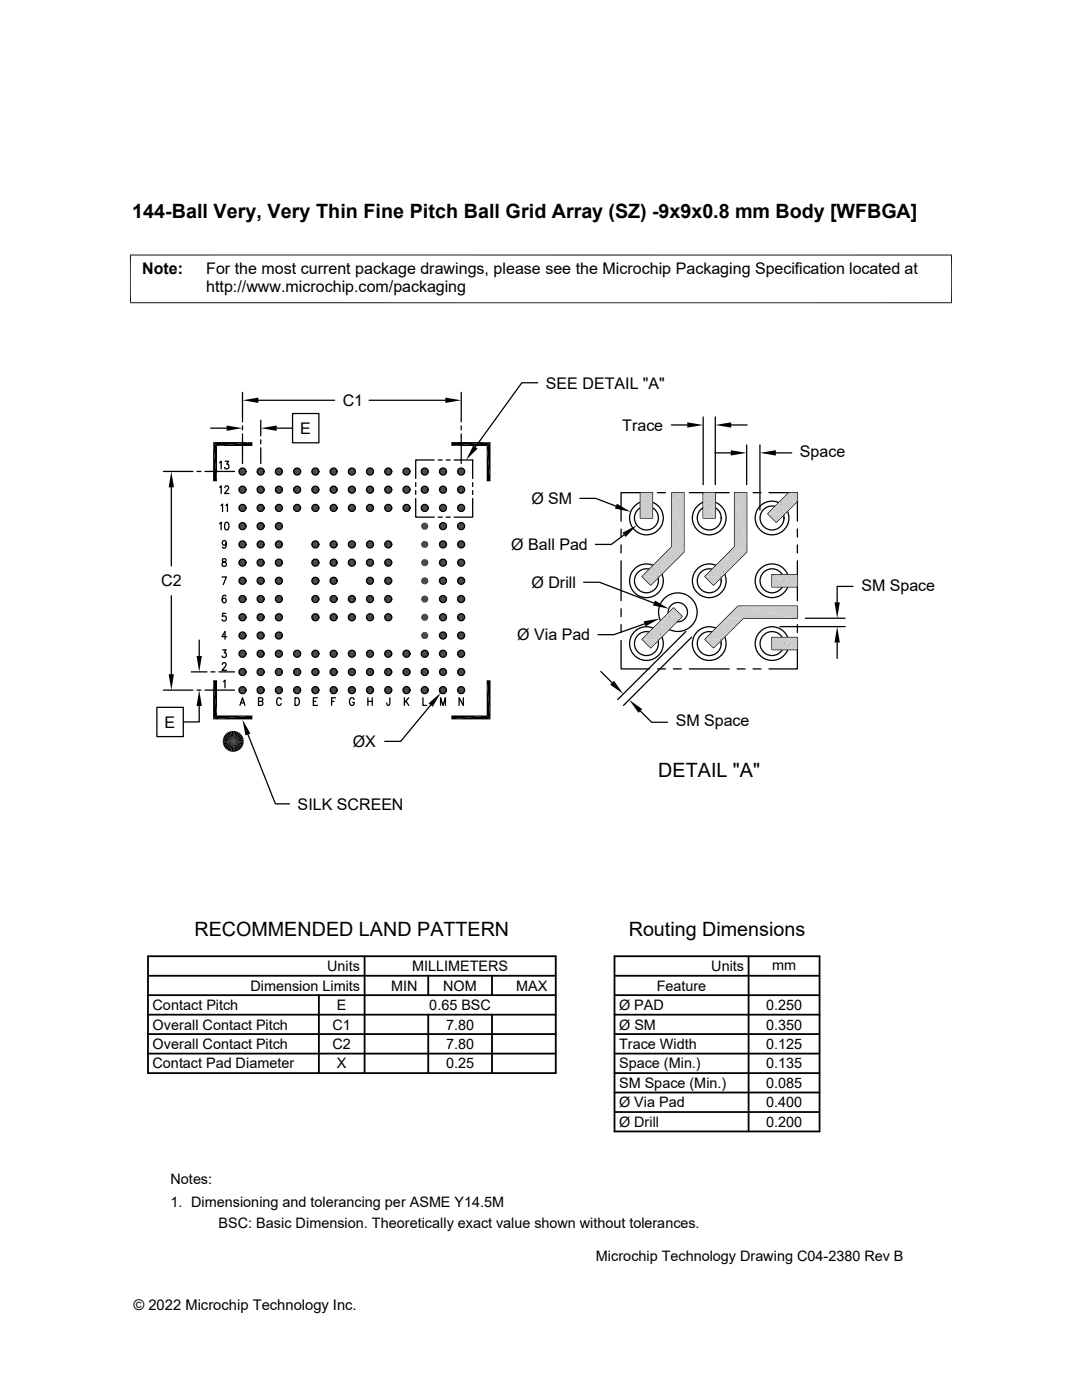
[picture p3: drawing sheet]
<svg xmlns="http://www.w3.org/2000/svg" width="216mm" height="279mm" viewBox="0 0 216 279" stroke-linecap="round" stroke-linejoin="round" font-family="sans-serif">
<defs><g id="words">
<g font-size="3.9">
<text x="26.4" y="43.5">144-Ball Very, Very Thin Fine Pitch Ball Grid Array (SZ) -9x9x0.8 mm Body [WFBGA]</text>
<text x="131.4" y="155.1">DETAIL &quot;A&quot;</text>
<text x="38.8" y="186.7">RECOMMENDED LAND PATTERN</text>
<text x="125.5" y="186.7">Routing Dimensions</text>
</g>
<g font-size="3.2">
<text x="28.4" y="54.7">Note:</text>
<text x="41.1" y="58.3">http://www.microchip.com/packaging</text>
<text x="41.1" y="54.7">For the most current package drawings, please see the Microchip Packaging Specification located at</text>
<text x="108.9" y="77.6">SEE DETAIL &quot;A&quot;</text>
<text x="68.4" y="81">C1</text>
<text x="59.9" y="86.6">E</text>
<text x="124.2" y="85.9">Trace</text>
<text x="159.6" y="91.2">Space</text>
<text x="106" y="100.5">Ø SM</text>
<text x="102" y="109.7">Ø Ball Pad</text>
<text x="32.2" y="117">C2</text>
<text x="106" y="117.3">Ø Drill</text>
<text x="171.9" y="117.9">SM Space</text>
<text x="103.2" y="127.8">Ø Via Pad</text>
<text x="32.8" y="145.2">E</text>
<text x="70.4" y="149.1">ØX</text>
<text x="134.8" y="145">SM Space</text>
<text x="59.4" y="161.6">SILK SCREEN</text>
</g>
<g font-size="2.9">
<text x="50" y="197.7">Dimension Limits</text>
<text x="65.3" y="193.8">Units</text>
<text x="78.1" y="197.7">MIN</text>
<text x="82.2" y="193.8">MILLIMETERS</text>
<text x="88.5" y="197.7">NOM</text>
<text x="103" y="197.7">MAX</text>
<text x="131" y="197.7">Feature</text>
<text x="141.9" y="193.8">Units</text>
<text x="154.1" y="193.5">mm</text>
<text x="30.4" y="201.6">Contact Pitch</text>
<text x="67.2" y="201.6">E</text>
<text x="85.7" y="201.6">0.65 BSC</text>
<text x="123.5" y="201.6">Ø PAD</text>
<text x="152.9" y="201.6">0.250</text>
<text x="30.4" y="205.5">Overall Contact Pitch</text>
<text x="30.4" y="209.4">Overall Contact Pitch</text>
<text x="66.4" y="209.4">C2</text>
<text x="66.4" y="205.5">C1</text>
<text x="89" y="209.4">7.80</text>
<text x="89" y="205.5">7.80</text>
<text x="123.5" y="209.4">Trace Width</text>
<text x="123.5" y="205.5">Ø SM</text>
<text x="152.9" y="205.5">0.350</text>
<text x="152.9" y="209.3">0.125</text>
<text x="30.4" y="213.2">Contact Pad Diameter</text>
<text x="67.2" y="213.2">X</text>
<text x="89" y="213.2">0.25</text>
<text x="123.5" y="213.2">Space (Min.)</text>
<text x="152.9" y="213.2">0.135</text>
<text x="123.5" y="221">Ø Via Pad</text>
<text x="123.5" y="217.1">SM Space (Min.)</text>
<text x="152.9" y="221">0.400</text>
<text x="152.9" y="217.1">0.085</text>
<text x="123.5" y="224.9">Ø Drill</text>
<text x="152.9" y="224.9">0.200</text>
<text x="34" y="236.4">Notes:</text>
<text x="34" y="241">1. Dimensioning and tolerancing per ASME Y14.5M</text>
<text x="43.6" y="245">BSC: Basic Dimension. Theoretically exact value shown without tolerances.</text>
<text x="118.9" y="251.7">Microchip Technology Drawing C04-2380 Rev B</text>
<text x="26.6" y="261.3">© 2022 Microchip Technology Inc.</text>
</g>
</g></defs>
<g fill="#000">
<path d="M47.7 97.7l1.4 .2h-1.4zM47.7 97.7h1.4v.2zM47.7 94.1l1.4 .1h-1.4zM47.7 94.1h1.4v.1zM47.7 97.6l1.4 .1h-1.4zM47.7 97.6h1.4v.1zM47.7 97.9l1.3 .1h-1.3zM47.7 97.9h1.4l-.1 .1zM47.7 94l1.4 .1h-1.4zM47.7 94h1.4v.1zM47.7 94.2l1.3 .1h-1.3zM47.7 94.2h1.4l-.1 .1z"/>
<path d="M47.7 97.5l1.4 .1h-1.4zM47.7 97.5h1.3l.1 .1zM47.7 98l1.3 .1h-1.2zM47.7 98h1.3v.1zM47.7 93.9l1.4 .1h-1.4zM47.7 93.9h1.3l.1 .1zM47.7 94.3l1.3 .2h-1.2zM47.7 94.3h1.3v.2zM47.8 97.4l1.2 .1h-1.3zM47.8 97.4h1.2v.1zM47.8 98.1l1.1 .1zM47.8 98.1h1.2l-.1 .1z"/>
<path d="M47.8 93.7l1.2 .2h-1.3zM47.8 93.7h1.2v.2zM47.8 94.5l1.1 .1zM47.8 94.5h1.2l-.1 .1zM47.9 97.3l1.1 .1h-1.2zM47.9 97.3l1.1 .1zM47.9 98.2l.9 .1zM47.9 98.2h1zM47.9 93.6l1.1 .1h-1.2zM47.9 93.6l1.1 .1zM47.9 94.6l.9 .1zM47.9 94.6h1z"/>
<path d="M47.9 97.3h1zM48 97.2l.9 .1zM48 98.3l.7 .1zM48 98.3h.8zM47.9 93.6h1zM48 93.5l.9 .1zM48 94.7h.7zM48 94.7h.8zM48 97.2h.8zM48.1 97.1l.7 .1zM48.1 98.4h.5zM48.1 98.4h.6z"/>
<path d="M48 93.5h.8zM48.1 93.5h.7zM48.1 94.7l.5 .1zM48.1 94.7h.6zM48.1 97.1h.6zM48.2 97.1h.5zM48.2 98.4h.3zM48.2 98.4h.4zM48.1 93.5h.6zM48.2 93.4l.5 .1zM48.2 94.8h.3zM48.2 94.8h.4z"/>
<path d="M48.2 97.1h.4zM48.3 97l.3 .1zM48.2 93.4h.4zM48.3 93.4h.3zM51.3 97.7l1.4 .2h-1.4zM51.3 97.7h1.4v.2zM51.3 94.1l1.4 .1h-1.4zM51.3 94.1h1.4v.1zM51.3 97.6l1.4 .1h-1.4zM51.3 97.6h1.4v.1zM51.3 97.9l1.4 .1h-1.3zM51.3 97.9h1.4v.1z"/>
<path d="M51.3 94l1.4 .1h-1.4zM51.3 94h1.4v.1zM51.3 94.2l1.4 .1h-1.3zM51.3 94.2h1.4v.1zM51.4 97.5l1.3 .1h-1.4zM51.4 97.5h1.3v.1zM51.4 98l1.2 .1h-1.2zM51.4 98h1.3l-.1 .1zM51.4 93.9l1.3 .1h-1.4zM51.4 93.9h1.3v.1zM51.4 94.3l1.2 .2h-1.2zM51.4 94.3h1.3l-.1 .2z"/>
<path d="M51.4 97.4l1.3 .1h-1.3zM51.4 97.4h1.2l.1 .1zM51.4 98.1l1.1 .1zM51.4 98.1h1.2l-.1 .1zM51.4 93.7l1.3 .2h-1.3zM51.4 93.7h1.2l.1 .2zM51.4 94.5l1.1 .1zM51.4 94.5h1.2l-.1 .1zM51.5 97.3l1.1 .1h-1.2zM51.5 97.3l1.1 .1zM51.5 98.2l.9 .1zM51.5 98.2h1z"/>
<path d="M51.5 93.6l1.1 .1h-1.2zM51.5 93.6l1.1 .1zM51.5 94.6l.9 .1zM51.5 94.6h1zM51.6 97.2l.9 .1h-1zM51.6 97.2l.9 .1zM51.6 98.3l.7 .1zM51.6 98.3h.8zM51.6 93.5l.9 .1h-1zM51.6 93.5l.9 .1zM51.6 94.7h.7zM51.6 94.7h.8z"/>
<path d="M51.6 97.2h.8zM51.7 97.1l.7 .1zM51.7 98.4h.5zM51.7 98.4h.6zM51.6 93.5h.8zM51.7 93.5h.7zM51.7 94.7l.5 .1zM51.7 94.7h.6zM51.7 97.1h.6zM51.8 97.1h.5zM51.8 98.4h.3zM51.8 98.4h.4z"/>
<path d="M51.7 93.5h.6zM51.8 93.4l.5 .1zM51.8 94.8h.3zM51.8 94.8h.4zM51.8 97.1h.4zM51.9 97l.3 .1zM51.8 93.4h.4zM51.9 93.4h.3zM54.9 97.7l1.4 .2h-1.3zM54.9 97.7h1.4v.2zM54.9 94.1l1.4 .1h-1.3zM54.9 94.1h1.4v.1z"/>
<path d="M55 97.6l1.3 .1h-1.4zM55 97.6h1.3v.1zM55 97.9l1.3 .1h-1.3zM55 97.9h1.3v.1zM55 94l1.3 .1h-1.4zM55 94h1.3v.1zM55 94.2l1.3 .1h-1.3zM55 94.2h1.3v.1zM55 97.5l1.3 .1h-1.3zM55 97.5h1.3v.1zM55 98l1.2 .1h-1.1zM55 98h1.3l-.1 .1z"/>
<path d="M55 93.9l1.3 .1h-1.3zM55 93.9h1.3v.1zM55 94.3l1.2 .2h-1.1zM55 94.3h1.3l-.1 .2zM55.1 97.4l1.2 .1h-1.3zM55.1 97.4h1.1l.1 .1zM55.1 98.1l1.1 .1zM55.1 98.1h1.1v.1zM55.1 93.7l1.2 .2h-1.3zM55.1 93.7h1.1l.1 .2zM55.1 94.5l1.1 .1zM55.1 94.5h1.1v.1z"/>
<path d="M55.1 97.3l1.1 .1h-1.1zM55.1 97.3l1.1 .1zM55.1 98.2l1 .1zM55.1 98.2h1.1zM55.1 93.6l1.1 .1h-1.1zM55.1 93.6l1.1 .1zM55.1 94.6l1 .1zM55.1 94.6h1.1zM55.2 97.2l1 .1h-1.1zM55.2 97.2l1 .1zM55.2 98.3l.8 .1zM55.2 98.3h.9z"/>
<path d="M55.2 93.5l1 .1h-1.1zM55.2 93.5l1 .1zM55.2 94.7h.8zM55.2 94.7h.9zM55.2 97.2h.9zM55.3 97.1l.8 .1zM55.3 98.4h.5zM55.3 98.4h.7zM55.2 93.5h.9zM55.3 93.5h.8zM55.3 94.7l.5 .1zM55.3 94.7h.7z"/>
<path d="M55.3 97.1h.7zM55.5 97.1h.5zM55.5 98.4h.2zM55.5 98.4h.3zM55.3 93.5h.7zM55.5 93.4l.5 .1zM55.5 94.8h.2zM55.5 94.8h.3zM55.5 97.1h.3zM55.6 97l.2 .1zM55.5 93.4h.3zM55.6 93.4h.2z"/>
<path d="M58.6 97.7l1.4 .2h-1.4zM58.6 97.7h1.4v.2zM58.6 94.1l1.4 .1h-1.4zM58.6 94.1h1.4v.1zM58.6 97.6l1.4 .1h-1.4zM58.6 97.6h1.4v.1zM58.6 97.9l1.3 .1h-1.3zM58.6 97.9h1.4l-.1 .1zM58.6 94l1.4 .1h-1.4zM58.6 94h1.4v.1zM58.6 94.2l1.3 .1h-1.3zM58.6 94.2h1.4l-.1 .1z"/>
<path d="M58.6 97.5l1.4 .1h-1.4zM58.6 97.5h1.3l.1 .1zM58.6 98l1.3 .1h-1.2zM58.6 98h1.3v.1zM58.6 93.9l1.4 .1h-1.4zM58.6 93.9h1.3l.1 .1zM58.6 94.3l1.3 .2h-1.2zM58.6 94.3h1.3v.2zM58.7 97.4l1.2 .1h-1.3zM58.7 97.4h1.2v.1zM58.7 98.1l1.1 .1zM58.7 98.1h1.2l-.1 .1z"/>
<path d="M58.7 93.7l1.2 .2h-1.3zM58.7 93.7h1.2v.2zM58.7 94.5l1.1 .1zM58.7 94.5h1.2l-.1 .1zM58.8 97.3l1.1 .1h-1.2zM58.8 97.3l1.1 .1zM58.8 98.2l.9 .1zM58.8 98.2h1zM58.8 93.6l1.1 .1h-1.2zM58.8 93.6l1.1 .1zM58.8 94.6l.9 .1zM58.8 94.6h1z"/>
<path d="M58.9 97.2l.9 .1h-1zM58.9 97.2l.9 .1zM58.9 98.3l.7 .1zM58.9 98.3h.8zM58.9 93.5l.9 .1h-1zM58.9 93.5l.9 .1zM58.9 94.7h.7zM58.9 94.7h.8zM58.9 97.2h.8zM59 97.1l.7 .1zM59 98.4h.5zM59 98.4h.6z"/>
<path d="M58.9 93.5h.8zM59 93.5h.7zM59 94.7l.5 .1zM59 94.7h.6zM59 97.1h.6zM59.1 97.1h.5zM59.1 98.4h.3zM59.1 98.4h.4zM59 93.5h.6zM59.1 93.4l.5 .1zM59.1 94.8h.3zM59.1 94.8h.4z"/>
<path d="M59.1 97.1h.4zM59.2 97l.3 .1zM59.1 93.4h.4zM59.2 93.4h.3zM62.2 97.6l1.4 .1h-1.4zM62.2 97.6h1.4v.1zM62.2 97.7l1.4 .2h-1.4zM62.2 97.7h1.4v.2zM62.2 97.9l1.4 .1h-1.3zM62.2 97.9h1.4v.1zM62.2 94l1.4 .1h-1.4zM62.2 94h1.4v.1z"/>
<path d="M62.2 94.1l1.4 .1h-1.4zM62.2 94.1h1.4v.1zM62.2 94.2l1.4 .1h-1.3zM62.2 94.2h1.4v.1zM62.3 97.5l1.3 .1h-1.4zM62.3 97.5h1.3v.1zM62.3 98l1.2 .1h-1.2zM62.3 98h1.3l-.1 .1zM62.3 93.9l1.3 .1h-1.4zM62.3 93.9h1.3v.1zM62.3 94.3l1.2 .2h-1.2zM62.3 94.3h1.3l-.1 .2z"/>
<path d="M62.3 97.4l1.3 .1h-1.3zM62.3 97.4h1.2l.1 .1zM62.3 98.1l1.1 .1zM62.3 98.1h1.2l-.1 .1zM62.3 93.7l1.3 .2h-1.3zM62.3 93.7h1.2l.1 .2zM62.3 94.5l1.1 .1zM62.3 94.5h1.2l-.1 .1zM62.4 97.3l1.1 .1h-1.2zM62.4 97.3l1.1 .1zM62.4 98.2l1 .1zM62.4 98.2h1z"/>
<path d="M62.4 93.6l1.1 .1h-1.2zM62.4 93.6l1.1 .1zM62.4 94.6l1 .1zM62.4 94.6h1zM62.4 97.3h1zM62.5 97.2l.9 .1zM62.5 98.3l.7 .1zM62.5 98.3h.9zM62.4 93.6h1zM62.5 93.5l.9 .1zM62.5 94.7h.7zM62.5 94.7h.9z"/>
<path d="M62.5 97.2h.9zM62.6 97.1l.8 .1zM62.6 98.4h.5zM62.6 98.4h.6zM62.5 93.5h.9zM62.6 93.5h.8zM62.6 94.7l.5 .1zM62.6 94.7h.6zM62.6 97.1h.6zM62.7 97.1h.5zM62.7 98.4h.3zM62.7 98.4h.4z"/>
<path d="M62.6 93.5h.6zM62.7 93.4l.5 .1zM62.7 94.8h.3zM62.7 94.8h.4zM62.7 97.1h.4zM62.9 97l.2 .1zM62.7 93.4h.4zM62.9 93.4h.2zM65.9 97.6l1.4 .1h-1.4zM65.9 97.6h1.3l.1 .1zM65.9 97.7l1.3 .2h-1.3zM65.9 97.7h1.4l-.1 .2z"/>
<path d="M65.9 97.9l1.3 .1h-1.3zM65.9 97.9h1.3v.1zM65.9 94l1.4 .1h-1.4zM65.9 94h1.3l.1 .1zM65.9 94.1l1.3 .1h-1.3zM65.9 94.1h1.4l-.1 .1zM65.9 94.2l1.3 .1h-1.3zM65.9 94.2h1.3v.1zM65.9 97.5l1.3 .1h-1.3zM65.9 97.5h1.3v.1zM65.9 98l1.3 .1h-1.2zM65.9 98h1.3v.1z"/>
<path d="M65.9 93.9l1.3 .1h-1.3zM65.9 93.9h1.3v.1zM65.9 94.3l1.3 .2h-1.2zM65.9 94.3h1.3v.2zM66 97.4l1.2 .1h-1.3zM66 97.4h1.2v.1zM66 98.1l1.1 .1zM66 98.1h1.2l-.1 .1zM66 93.7l1.2 .2h-1.3zM66 93.7h1.2v.2zM66 94.5l1.1 .1zM66 94.5h1.2l-.1 .1z"/>
<path d="M66 97.3l1.2 .1h-1.2zM66 97.3l1.2 .1zM66 98.2l1 .1zM66 98.2h1.1zM66 93.6l1.2 .1h-1.2zM66 93.6l1.2 .1zM66 94.6l1 .1zM66 94.6h1.1zM66 97.3h1.1zM66.1 97.2l1 .1zM66.1 98.3l.8 .1zM66.1 98.3h.9z"/>
<path d="M66 93.6h1.1zM66.1 93.5l1 .1zM66.1 94.7h.8zM66.1 94.7h.9zM66.1 97.2h.9zM66.3 97.1l.7 .1zM66.3 98.4h.5zM66.3 98.4h.6zM66.1 93.5h.9zM66.3 93.5h.7zM66.3 94.7l.5 .1zM66.3 94.7h.6z"/>
<path d="M66.3 97.1h.6zM66.4 97.1h.5zM66.4 98.4h.2zM66.4 98.4h.4zM66.3 93.5h.6zM66.4 93.4l.5 .1zM66.4 94.8h.2zM66.4 94.8h.4zM66.4 97.1h.4zM66.5 97l.3 .1zM66.4 93.4h.4zM66.5 93.4h.3z"/>
<path d="M69.5 97.7l1.4 .2h-1.4zM69.5 97.7h1.4v.2zM69.5 94.1l1.4 .1h-1.4zM69.5 94.1h1.4v.1zM69.5 97.6l1.4 .1h-1.4zM69.5 97.6h1.4v.1zM69.5 97.9l1.3 .1h-1.2zM69.5 97.9h1.4l-.1 .1zM69.5 94l1.4 .1h-1.4zM69.5 94h1.4v.1zM69.5 94.2l1.3 .1h-1.2zM69.5 94.2h1.4l-.1 .1z"/>
<path d="M69.6 97.5l1.3 .1h-1.4zM69.6 97.5h1.2l.1 .1zM69.6 98l1.2 .1h-1.2zM69.6 98h1.2v.1zM69.6 93.9l1.3 .1h-1.4zM69.6 93.9h1.2l.1 .1zM69.6 94.3l1.2 .2h-1.2zM69.6 94.3h1.2v.2zM69.6 97.4l1.2 .1h-1.2zM69.6 97.4h1.2v.1zM69.6 98.1l1.1 .1zM69.6 98.1h1.2l-.1 .1z"/>
<path d="M69.6 93.7l1.2 .2h-1.2zM69.6 93.7h1.2v.2zM69.6 94.5l1.1 .1zM69.6 94.5h1.2l-.1 .1zM69.7 97.3l1.1 .1h-1.2zM69.7 97.3l1.1 .1zM69.7 98.2l.9 .1zM69.7 98.2h1zM69.7 93.6l1.1 .1h-1.2zM69.7 93.6l1.1 .1zM69.7 94.6l.9 .1zM69.7 94.6h1z"/>
<path d="M69.7 97.3h1zM69.8 97.2l.9 .1zM69.8 98.3l.7 .1zM69.8 98.3h.8zM69.7 93.6h1zM69.8 93.5l.9 .1zM69.8 94.7h.7zM69.8 94.7h.8zM69.8 97.2h.8zM69.9 97.1l.7 .1zM69.9 98.4h.5zM69.9 98.4h.6z"/>
<path d="M69.8 93.5h.8zM69.9 93.5h.7zM69.9 94.7l.5 .1zM69.9 94.7h.6zM69.9 97.1h.6zM70 97.1h.5zM70 98.4h.3zM70 98.4h.4zM69.9 93.5h.6zM70 93.4l.5 .1zM70 94.8h.3zM70 94.8h.4z"/>
<path d="M70 97.1h.4zM70.1 97l.3 .1zM70 93.4h.4zM70.1 93.4h.3zM73.1 97.7l1.4 .2h-1.3zM73.1 97.7h1.4v.2zM73.1 94.1l1.4 .1h-1.3zM73.1 94.1h1.4v.1zM73.2 97.6l1.3 .1h-1.4zM73.2 97.6h1.3v.1zM73.2 97.9l1.3 .1h-1.3zM73.2 97.9h1.3v.1z"/>
<path d="M73.2 94l1.3 .1h-1.4zM73.2 94h1.3v.1zM73.2 94.2l1.3 .1h-1.3zM73.2 94.2h1.3v.1zM73.2 97.5l1.3 .1h-1.3zM73.2 97.5h1.3v.1zM73.2 98l1.2 .1h-1.2zM73.2 98h1.3l-.1 .1zM73.2 93.9l1.3 .1h-1.3zM73.2 93.9h1.3v.1zM73.2 94.3l1.2 .2h-1.2zM73.2 94.3h1.3l-.1 .2z"/>
<path d="M73.2 97.4l1.3 .1h-1.3zM73.2 97.4h1.2l.1 .1zM73.2 98.1l1.2 .1zM73.2 98.1h1.2v.1zM73.2 93.7l1.3 .2h-1.3zM73.2 93.7h1.2l.1 .2zM73.2 94.5l1.2 .1zM73.2 94.5h1.2v.1zM73.3 97.3l1.1 .1h-1.2zM73.3 97.3l1.1 .1zM73.3 98.2l1 .1zM73.3 98.2h1.1z"/>
<path d="M73.3 93.6l1.1 .1h-1.2zM73.3 93.6l1.1 .1zM73.3 94.6l1 .1zM73.3 94.6h1.1zM73.4 97.2l1 .1h-1.1zM73.4 97.2l1 .1zM73.4 98.3l.7 .1zM73.4 98.3h.9zM73.4 93.5l1 .1h-1.1zM73.4 93.5l1 .1zM73.4 94.7h.7zM73.4 94.7h.9z"/>
<path d="M73.4 97.2h.9zM73.5 97.1l.8 .1zM73.5 98.4h.5zM73.5 98.4h.6zM73.4 93.5h.9zM73.5 93.5h.8zM73.5 94.7l.5 .1zM73.5 94.7h.6zM73.5 97.1h.6zM73.6 97.1h.5zM73.6 98.4h.3zM73.6 98.4h.4z"/>
<path d="M73.5 93.5h.6zM73.6 93.4l.5 .1zM73.6 94.8h.3zM73.6 94.8h.4zM73.6 97.1h.4zM73.8 97l.2 .1zM73.6 93.4h.4zM73.8 93.4h.2zM76.8 97.7l1.4 .2h-1.4zM76.8 97.7h1.4v.2zM76.8 94.1l1.4 .1h-1.4zM76.8 94.1h1.4v.1z"/>
<path d="M76.8 97.6l1.4 .1h-1.4zM76.8 97.6h1.4v.1zM76.8 97.9l1.3 .1h-1.3zM76.8 97.9h1.4l-.1 .1zM76.8 94l1.4 .1h-1.4zM76.8 94h1.4v.1zM76.8 94.2l1.3 .1h-1.3zM76.8 94.2h1.4l-.1 .1zM76.8 97.5l1.4 .1h-1.4zM76.8 97.5h1.3l.1 .1zM76.8 98l1.3 .1h-1.2zM76.8 98h1.3v.1z"/>
<path d="M76.8 93.9l1.4 .1h-1.4zM76.8 93.9h1.3l.1 .1zM76.8 94.3l1.3 .2h-1.2zM76.8 94.3h1.3v.2zM76.9 97.4l1.2 .1h-1.3zM76.9 97.4h1.2v.1zM76.9 98.1l1.1 .1zM76.9 98.1h1.2l-.1 .1zM76.9 93.7l1.2 .2h-1.3zM76.9 93.7h1.2v.2zM76.9 94.5l1.1 .1zM76.9 94.5h1.2l-.1 .1z"/>
<path d="M77 97.3l1.1 .1h-1.2zM77 97.3l1.1 .1zM77 98.2l.9 .1zM77 98.2h1zM77 93.6l1.1 .1h-1.2zM77 93.6l1.1 .1zM77 94.6l.9 .1zM77 94.6h1zM77 97.2l1 .1h-1zM77 97.2l1 .1zM77 98.3l.8 .1zM77 98.3h.9z"/>
<path d="M77 93.5l1 .1h-1zM77 93.5l1 .1zM77 94.7h.8zM77 94.7h.9zM77 97.2h.9zM77.2 97.1l.7 .1zM77.2 98.4h.5zM77.2 98.4h.6zM77 93.5h.9zM77.2 93.5h.7zM77.2 94.7l.5 .1zM77.2 94.7h.6z"/>
<path d="M77.2 97.1h.6zM77.3 97.1h.5zM77.3 98.4h.2zM77.3 98.4h.4zM77.2 93.5h.6zM77.3 93.4l.5 .1zM77.3 94.8h.2zM77.3 94.8h.4zM77.3 97.1h.4zM77.4 97l.3 .1zM77.3 93.4h.4zM77.4 93.4h.3z"/>
<path d="M80.4 97.7l1.4 .2h-1.4zM80.4 97.7h1.4v.2zM80.4 94.1l1.4 .1h-1.4zM80.4 94.1h1.4v.1zM80.4 97.6l1.4 .1h-1.4zM80.4 97.6h1.4v.1zM80.4 97.9l1.4 .1h-1.3zM80.4 97.9h1.4v.1zM80.4 94l1.4 .1h-1.4zM80.4 94h1.4v.1zM80.4 94.2l1.4 .1h-1.3zM80.4 94.2h1.4v.1z"/>
<path d="M80.5 97.5l1.3 .1h-1.4zM80.5 97.5h1.3v.1zM80.5 98l1.2 .1h-1.2zM80.5 98h1.3l-.1 .1zM80.5 93.9l1.3 .1h-1.4zM80.5 93.9h1.3v.1zM80.5 94.3l1.2 .2h-1.2zM80.5 94.3h1.3l-.1 .2zM80.5 97.4l1.3 .1h-1.3zM80.5 97.4h1.2l.1 .1zM80.5 98.1l1.1 .1zM80.5 98.1h1.2l-.1 .1z"/>
<path d="M80.5 93.7l1.3 .2h-1.3zM80.5 93.7h1.2l.1 .2zM80.5 94.5l1.1 .1zM80.5 94.5h1.2l-.1 .1zM80.6 97.3l1.1 .1h-1.2zM80.6 97.3l1.1 .1zM80.6 98.2l.9 .1zM80.6 98.2h1zM80.6 93.6l1.1 .1h-1.2zM80.6 93.6l1.1 .1zM80.6 94.6l.9 .1zM80.6 94.6h1z"/>
<path d="M80.7 97.2l.9 .1h-1zM80.7 97.2l.9 .1zM80.7 98.3l.7 .1zM80.7 98.3h.8zM80.7 93.5l.9 .1h-1zM80.7 93.5l.9 .1zM80.7 94.7h.7zM80.7 94.7h.8zM80.7 97.2h.8zM80.8 97.1l.7 .1zM80.8 98.4h.5zM80.8 98.4h.6z"/>
<path d="M80.7 93.5h.8zM80.8 93.5h.7zM80.8 94.7l.5 .1zM80.8 94.7h.6zM80.8 97.1h.6zM80.9 97.1h.5zM80.9 98.4h.3zM80.9 98.4h.4zM80.8 93.5h.6zM80.9 93.4l.5 .1zM80.9 94.8h.3zM80.9 94.8h.4z"/>
<path d="M80.9 97.1h.4zM81 97l.3 .1zM80.9 93.4h.4zM81 93.4h.3zM84.1 97.6l1.3 .1h-1.3zM84.1 97.6h1.3v.1zM84.1 97.7l1.3 .2h-1.3zM84.1 97.7h1.3v.2zM84.1 97.9l1.3 .1h-1.3zM84.1 97.9h1.3v.1zM84.1 94l1.3 .1h-1.3zM84.1 94h1.3v.1z"/>
<path d="M84.1 94.1l1.3 .1h-1.3zM84.1 94.1h1.3v.1zM84.1 94.2l1.3 .1h-1.3zM84.1 94.2h1.3v.1zM84.1 97.5l1.3 .1h-1.3zM84.1 97.5h1.3v.1zM84.1 98l1.2 .1h-1.1zM84.1 98h1.3l-.1 .1zM84.1 93.9l1.3 .1h-1.3zM84.1 93.9h1.3v.1zM84.1 94.3l1.2 .2h-1.1zM84.1 94.3h1.3l-.1 .2z"/>
<path d="M84.2 97.4l1.2 .1h-1.3zM84.2 97.4h1.1l.1 .1zM84.2 98.1l1.1 .1zM84.2 98.1h1.1v.1zM84.2 93.7l1.2 .2h-1.3zM84.2 93.7h1.1l.1 .2zM84.2 94.5l1.1 .1zM84.2 94.5h1.1v.1zM84.2 97.3l1.1 .1h-1.1zM84.2 97.3l1.1 .1zM84.2 98.2l1 .1zM84.2 98.2h1.1z"/>
<path d="M84.2 93.6l1.1 .1h-1.1zM84.2 93.6l1.1 .1zM84.2 94.6l1 .1zM84.2 94.6h1.1zM84.2 97.3h1.1zM84.3 97.2l1 .1zM84.3 98.3l.8 .1zM84.3 98.3h.9zM84.2 93.6h1.1zM84.3 93.5l1 .1zM84.3 94.7h.8zM84.3 94.7h.9z"/>
<path d="M84.3 97.2h.9zM84.4 97.1l.8 .1zM84.4 98.4h.5zM84.4 98.4h.7zM84.3 93.5h.9zM84.4 93.5h.8zM84.4 94.7l.5 .1zM84.4 94.7h.7zM84.4 97.1h.7zM84.6 97.1h.5zM84.6 98.4h.2zM84.6 98.4h.3z"/>
<path d="M84.4 93.5h.7zM84.6 93.4l.5 .1zM84.6 94.8h.2zM84.6 94.8h.3zM84.6 97.1h.3zM84.7 97l.2 .1zM84.6 93.4h.3zM84.7 93.4h.2zM87.7 97.6l1.4 .1h-1.4zM87.7 97.6h1.4v.1zM87.7 97.7l1.4 .2h-1.4zM87.7 97.7h1.4v.2z"/>
<path d="M87.7 97.9l1.3 .1h-1.3zM87.7 97.9h1.4l-.1 .1zM87.7 94l1.4 .1h-1.4zM87.7 94h1.4v.1zM87.7 94.1l1.4 .1h-1.4zM87.7 94.1h1.4v.1zM87.7 94.2l1.3 .1h-1.3zM87.7 94.2h1.4l-.1 .1zM87.7 97.5l1.4 .1h-1.4zM87.7 97.5h1.3l.1 .1zM87.7 98l1.3 .1h-1.2zM87.7 98h1.3v.1z"/>
<path d="M87.7 93.9l1.4 .1h-1.4zM87.7 93.9h1.3l.1 .1zM87.7 94.3l1.3 .2h-1.2zM87.7 94.3h1.3v.2zM87.8 97.4l1.2 .1h-1.3zM87.8 97.4h1.2v.1zM87.8 98.1l1.1 .1zM87.8 98.1h1.2l-.1 .1zM87.8 93.7l1.2 .2h-1.3zM87.8 93.7h1.2v.2zM87.8 94.5l1.1 .1zM87.8 94.5h1.2l-.1 .1z"/>
<path d="M87.9 97.3l1.1 .1h-1.2zM87.9 97.3l1.1 .1zM87.9 98.2l.9 .1zM87.9 98.2h1zM87.9 93.6l1.1 .1h-1.2zM87.9 93.6l1.1 .1zM87.9 94.6l.9 .1zM87.9 94.6h1zM87.9 97.3h1zM88 97.2l.9 .1zM88 98.3l.7 .1zM88 98.3h.8z"/>
<path d="M87.9 93.6h1zM88 93.5l.9 .1zM88 94.7h.7zM88 94.7h.8zM88 97.2h.8zM88.1 97.1l.7 .1zM88.1 98.4h.5zM88.1 98.4h.6zM88 93.5h.8zM88.1 93.5h.7zM88.1 94.7l.5 .1zM88.1 94.7h.6z"/>
<path d="M88.1 97.1h.6zM88.2 97.1h.5zM88.2 98.4h.3zM88.2 98.4h.4zM88.1 93.5h.6zM88.2 93.4l.5 .1zM88.2 94.8h.3zM88.2 94.8h.4zM88.2 97.1h.4zM88.3 97l.3 .1zM88.2 93.4h.4zM88.3 93.4h.3z"/>
<path d="M91.3 97.7l1.4 .2h-1.4zM91.3 97.7h1.4v.2zM91.3 94.1l1.4 .1h-1.4zM91.3 94.1h1.4v.1zM91.3 97.6l1.4 .1h-1.4zM91.3 97.6h1.4v.1zM91.3 97.9l1.4 .1h-1.3zM91.3 97.9h1.4v.1zM91.3 94l1.4 .1h-1.4zM91.3 94h1.4v.1zM91.3 94.2l1.4 .1h-1.3zM91.3 94.2h1.4v.1z"/>
<path d="M91.4 97.5l1.3 .1h-1.4zM91.4 97.5h1.3v.1zM91.4 98l1.2 .1h-1.2zM91.4 98h1.3l-.1 .1zM91.4 93.9l1.3 .1h-1.4zM91.4 93.9h1.3v.1zM91.4 94.3l1.2 .2h-1.2zM91.4 94.3h1.3l-.1 .2zM91.4 97.4l1.3 .1h-1.3zM91.4 97.4h1.2l.1 .1zM91.4 98.1l1.1 .1zM91.4 98.1h1.2l-.1 .1z"/>
<path d="M91.4 93.7l1.3 .2h-1.3zM91.4 93.7h1.2l.1 .2zM91.4 94.5l1.1 .1zM91.4 94.5h1.2l-.1 .1zM91.5 97.3l1.1 .1h-1.2zM91.5 97.3l1.1 .1zM91.5 98.2l.9 .1zM91.5 98.2h1zM91.5 93.6l1.1 .1h-1.2zM91.5 93.6l1.1 .1zM91.5 94.6l.9 .1zM91.5 94.6h1z"/>
<path d="M91.5 97.3h1zM91.6 97.2l.9 .1zM91.6 98.3l.7 .1zM91.6 98.3h.8zM91.5 93.6h1zM91.6 93.5l.9 .1zM91.6 94.7h.7zM91.6 94.7h.8zM91.6 97.2h.8zM91.7 97.1l.7 .1zM91.7 98.4h.5zM91.7 98.4h.6z"/>
<path d="M91.6 93.5h.8zM91.7 93.5h.7zM91.7 94.7l.5 .1zM91.7 94.7h.6zM91.7 97.1h.6zM91.8 97.1h.5zM91.8 98.4h.3zM91.8 98.4h.4zM91.7 93.5h.6zM91.8 93.4l.5 .1zM91.8 94.8h.3zM91.8 94.8h.4z"/>
<path d="M91.8 97.1h.4zM91.9 97l.3 .1zM91.8 93.4h.4zM91.9 93.4h.3zM47.7 119.5l1.4 .2h-1.4zM47.7 119.5h1.4v.2zM47.7 115.9l1.4 .2h-1.4zM47.7 115.9h1.4v.2zM47.7 112.3l1.4 .1h-1.4zM47.7 112.3h1.4v.1zM47.7 108.6l1.4 .2h-1.4zM47.7 108.6h1.4v.2z"/>
<path d="M47.7 105l1.4 .1h-1.4zM47.7 105h1.4v.1zM47.7 101.4l1.4 .1h-1.4zM47.7 101.4h1.4v.1zM47.7 119.4l1.4 .1h-1.4zM47.7 119.4h1.4v.1zM47.7 119.7l1.3 .1h-1.3zM47.7 119.7h1.4l-.1 .1zM47.7 115.8l1.4 .1h-1.4zM47.7 115.8h1.4v.1zM47.7 116.1l1.3 .1h-1.3zM47.7 116.1h1.4l-.1 .1z"/>
<path d="M47.7 112.2l1.4 .1h-1.4zM47.7 112.2h1.4v.1zM47.7 112.4l1.3 .1h-1.3zM47.7 112.4h1.4l-.1 .1zM47.7 108.5l1.4 .1h-1.4zM47.7 108.5h1.4v.1zM47.7 108.8l1.3 .1h-1.3zM47.7 108.8h1.4l-.1 .1zM47.7 104.9l1.4 .1h-1.4zM47.7 104.9h1.4v.1zM47.7 105.1l1.3 .2h-1.3zM47.7 105.1h1.4l-.1 .2z"/>
<path d="M47.7 101.2l1.4 .2h-1.4zM47.7 101.2h1.4v.2zM47.7 101.5l1.3 .1h-1.3zM47.7 101.5h1.4l-.1 .1zM47.7 119.3l1.4 .1h-1.4zM47.7 119.3h1.3l.1 .1zM47.7 119.8l1.3 .1h-1.2zM47.7 119.8h1.3v.1zM47.7 115.7l1.4 .1h-1.4zM47.7 115.7h1.3l.1 .1zM47.7 116.2l1.3 .1h-1.2zM47.7 116.2h1.3v.1z"/>
<path d="M47.7 112l1.4 .2h-1.4zM47.7 112h1.3l.1 .2zM47.7 112.5l1.3 .1h-1.2zM47.7 112.5h1.3v.1zM47.7 108.4l1.4 .1h-1.4zM47.7 108.4h1.3l.1 .1zM47.7 108.9l1.3 .1h-1.2zM47.7 108.9h1.3v.1zM47.7 104.8l1.4 .1h-1.4zM47.7 104.8h1.3l.1 .1zM47.7 105.3l1.3 .1h-1.2zM47.7 105.3h1.3v.1z"/>
<path d="M47.7 101.1l1.4 .1h-1.4zM47.7 101.1h1.3l.1 .1zM47.7 101.6l1.3 .1h-1.2zM47.7 101.6h1.3v.1zM47.8 119.2l1.2 .1h-1.3zM47.8 119.2h1.2v.1zM47.8 119.9l1.1 .1zM47.8 119.9h1.2l-.1 .1zM47.8 115.5l1.2 .2h-1.3zM47.8 115.5h1.2v.2zM47.8 116.3l1.1 .1zM47.8 116.3h1.2l-.1 .1z"/>
<path d="M47.8 111.9l1.2 .1h-1.3zM47.8 111.9h1.2v.1zM47.8 112.6l1.1 .2zM47.8 112.6h1.2l-.1 .2zM47.8 108.3l1.2 .1h-1.3zM47.8 108.3h1.2v.1zM47.8 109l1.1 .1zM47.8 109h1.2l-.1 .1zM47.8 104.6l1.2 .2h-1.3zM47.8 104.6h1.2v.2zM47.8 105.4l1.1 .1zM47.8 105.4h1.2l-.1 .1z"/>
<path d="M47.8 101l1.2 .1h-1.3zM47.8 101h1.2v.1zM47.8 101.7l1.1 .1zM47.8 101.7h1.2zM47.9 119.1l1.1 .1h-1.2zM47.9 119.1l1.1 .1zM47.9 115.4l1.1 .1h-1.2zM47.9 115.4l1.1 .1zM47.9 116.4l.9 .1zM47.9 116.4h1zM47.9 111.8l1.1 .1h-1.2zM47.9 111.8l1.1 .1z"/>
<path d="M47.9 112.8h.9zM47.9 112.8h1zM47.9 108.2l1.1 .1h-1.2zM47.9 108.2l1.1 .1zM47.9 109.1l.9 .1zM47.9 109.1h1zM47.9 104.5l1.1 .1h-1.2zM47.9 104.5l1.1 .1zM47.9 105.5l.9 .1zM47.9 105.5h1zM47.9 100.9l1.1 .1h-1.2zM47.9 100.9l1.1 .1z"/>
<path d="M47.9 101.8l.9 .1zM47.9 101.8h1l-.1 .1zM47.9 119.1h1zM48 119l.9 .1zM47.9 115.4h1zM48 115.4h.9zM48 116.5h.7zM48 116.5h.8zM47.9 111.8h1zM48 111.7l.9 .1zM48 112.8l.7 .1zM48 112.8h.8z"/>
<path d="M48 108.1l.9 .1h-1zM48 108.1l.9 .1zM48 109.2l.7 .1zM48 109.2h.8zM47.9 104.5h1zM48 104.5h.9zM48 105.6h.7zM48 105.6h.8zM47.9 100.9h1zM48 100.8l.9 .1zM48 101.9l.7 .1zM48 101.9h.8z"/>
<path d="M48 119h.8zM48.1 118.9l.7 .1zM48 115.4h.8zM48.1 115.3l.7 .1zM48.1 116.5l.5 .1zM48.1 116.5h.6zM48 111.7h.8zM48.1 111.7h.7zM48.1 112.9h.5zM48.1 112.9h.6zM48 108.1h.8zM48.1 108l.7 .1z"/>
<path d="M48.1 109.3h.5zM48.1 109.3h.6zM48 104.5h.8zM48.1 104.4l.7 .1zM48.1 105.6l.5 .1zM48.1 105.6h.6zM48 100.8h.8zM48.1 100.8h.7zM48.1 102h.5zM48.1 102h.6zM48.1 118.9h.6zM48.2 118.9h.5z"/>
<path d="M48.1 115.3h.6zM48.2 115.3h.5zM48.2 116.6h.3zM48.2 116.6h.4zM48.1 111.7h.6zM48.2 111.6l.5 .1zM48.2 112.9l.3 .1zM48.2 112.9h.4zM48.1 108h.6zM48.2 108h.5zM48.2 109.3h.3zM48.2 109.3h.4z"/>
<path d="M48.1 104.4h.6zM48.2 104.3l.5 .1zM48.2 105.7h.3zM48.2 105.7h.4zM48.1 100.8h.6zM48.2 100.7l.5 .1zM48.2 102l.3 .1zM48.2 102h.4zM48.2 118.9h.4zM48.3 118.9h.3zM48.2 115.3h.4zM48.3 115.2l.3 .1z"/>
<path d="M48.2 111.6h.4zM48.3 111.6h.3zM48.2 108h.4zM48.3 107.9l.3 .1zM48.2 104.3h.4zM48.3 104.3h.3zM48.2 100.7h.4zM48.3 100.7h.3zM51.3 119.5l1.4 .2h-1.4zM51.3 119.5h1.4v.2zM51.3 115.9l1.4 .2h-1.4zM51.3 115.9h1.4v.2z"/>
<path d="M51.3 112.3l1.4 .1h-1.4zM51.3 112.3h1.4v.1zM51.3 108.6l1.4 .2h-1.4zM51.3 108.6h1.4v.2zM51.3 105l1.4 .1h-1.4zM51.3 105h1.4v.1zM51.3 101.4l1.4 .1h-1.4zM51.3 101.4h1.4v.1zM51.3 119.4l1.4 .1h-1.4zM51.3 119.4h1.4v.1zM51.3 119.7l1.4 .1h-1.3zM51.3 119.7h1.4v.1z"/>
<path d="M51.3 115.8l1.4 .1h-1.4zM51.3 115.8h1.4v.1zM51.3 116.1l1.4 .1h-1.3zM51.3 116.1h1.4v.1zM51.3 112.2l1.4 .1h-1.4zM51.3 112.2h1.4v.1zM51.3 112.4l1.4 .1h-1.3zM51.3 112.4h1.4v.1zM51.3 108.5l1.4 .1h-1.4zM51.3 108.5h1.4v.1zM51.3 108.8l1.4 .1h-1.3zM51.3 108.8h1.4v.1z"/>
<path d="M51.3 104.9l1.4 .1h-1.4zM51.3 104.9h1.4v.1zM51.3 105.1l1.4 .2h-1.3zM51.3 105.1h1.4v.2zM51.3 101.2l1.4 .2h-1.4zM51.3 101.2h1.4v.2zM51.3 101.5l1.4 .1h-1.3zM51.3 101.5h1.4v.1zM51.4 119.3l1.3 .1h-1.4zM51.4 119.3h1.3v.1zM51.4 119.8l1.2 .1h-1.2zM51.4 119.8h1.3l-.1 .1z"/>
<path d="M51.4 115.7l1.3 .1h-1.4zM51.4 115.7h1.3v.1zM51.4 116.2l1.2 .1h-1.2zM51.4 116.2h1.3l-.1 .1zM51.4 112l1.3 .2h-1.4zM51.4 112h1.3v.2zM51.4 112.5l1.2 .1h-1.2zM51.4 112.5h1.3l-.1 .1zM51.4 108.4l1.3 .1h-1.4zM51.4 108.4h1.3v.1zM51.4 108.9l1.2 .1h-1.2zM51.4 108.9h1.3l-.1 .1z"/>
<path d="M51.4 104.8l1.3 .1h-1.4zM51.4 104.8h1.3v.1zM51.4 105.3l1.2 .1h-1.2zM51.4 105.3h1.3l-.1 .1zM51.4 101.1l1.3 .1h-1.4zM51.4 101.1h1.3v.1zM51.4 101.6l1.2 .1h-1.2zM51.4 101.6h1.3l-.1 .1zM51.4 119.2l1.3 .1h-1.3zM51.4 119.2h1.2l.1 .1zM51.4 119.9l1.1 .1zM51.4 119.9h1.2l-.1 .1z"/>
<path d="M51.4 115.5l1.3 .2h-1.3zM51.4 115.5h1.2l.1 .2zM51.4 116.3l1.1 .1zM51.4 116.3h1.2l-.1 .1zM51.4 111.9l1.3 .1h-1.3zM51.4 111.9h1.2l.1 .1zM51.4 112.6l1.1 .2zM51.4 112.6h1.2l-.1 .2zM51.4 108.3l1.3 .1h-1.3zM51.4 108.3h1.2l.1 .1zM51.4 109l1.1 .1zM51.4 109h1.2l-.1 .1z"/>
<path d="M51.4 104.6l1.3 .2h-1.3zM51.4 104.6h1.2l.1 .2zM51.4 105.4l1.1 .1zM51.4 105.4h1.2l-.1 .1zM51.4 101l1.3 .1h-1.3zM51.4 101h1.2l.1 .1zM51.4 101.7l1.1 .1zM51.4 101.7h1.2zM51.5 119.1l1.1 .1h-1.2zM51.5 119.1l1.1 .1zM51.5 115.4l1.1 .1h-1.2zM51.5 115.4l1.1 .1z"/>
<path d="M51.5 116.4l.9 .1zM51.5 116.4h1zM51.5 111.8l1.1 .1h-1.2zM51.5 111.8l1.1 .1zM51.5 112.8h.9zM51.5 112.8h1zM51.5 108.2l1.1 .1h-1.2zM51.5 108.2l1.1 .1zM51.5 109.1l.9 .1zM51.5 109.1h1zM51.5 104.5l1.1 .1h-1.2zM51.5 104.5l1.1 .1z"/>
<path d="M51.5 105.5l.9 .1zM51.5 105.5h1zM51.5 100.9l1.1 .1h-1.2zM51.5 100.9l1.1 .1zM51.5 101.8l.9 .1zM51.5 101.8h1l-.1 .1zM51.6 119l.9 .1h-1zM51.6 119l.9 .1zM51.6 115.4h.9h-1zM51.6 115.4h.9zM51.6 116.5h.7zM51.6 116.5h.8z"/>
<path d="M51.6 111.7l.9 .1h-1zM51.6 111.7l.9 .1zM51.6 112.8l.7 .1zM51.6 112.8h.8zM51.6 108.1l.9 .1h-1zM51.6 108.1l.9 .1zM51.6 109.2l.7 .1zM51.6 109.2h.8zM51.6 104.5h.9h-1zM51.6 104.5h.9zM51.6 105.6h.7zM51.6 105.6h.8z"/>
<path d="M51.6 100.8l.9 .1h-1zM51.6 100.8l.9 .1zM51.6 101.9l.7 .1zM51.6 101.9h.8zM51.6 119h.8zM51.7 118.9l.7 .1zM51.6 115.4h.8zM51.7 115.3l.7 .1zM51.7 116.5l.5 .1zM51.7 116.5h.6zM51.6 111.7h.8zM51.7 111.7h.7z"/>
<path d="M51.7 112.9h.5zM51.7 112.9h.6zM51.6 108.1h.8zM51.7 108l.7 .1zM51.7 109.3h.5zM51.7 109.3h.6zM51.6 104.5h.8zM51.7 104.4l.7 .1zM51.7 105.6l.5 .1zM51.7 105.6h.6zM51.6 100.8h.8zM51.7 100.8h.7z"/>
<path d="M51.7 102h.5zM51.7 102h.6zM51.7 118.9h.6zM51.8 118.9h.5zM51.7 115.3h.6zM51.8 115.3h.5zM51.8 116.6h.3zM51.8 116.6h.4zM51.7 111.7h.6zM51.8 111.6l.5 .1zM51.8 112.9l.3 .1zM51.8 112.9h.4z"/>
<path d="M51.7 108h.6zM51.8 108h.5zM51.8 109.3h.3zM51.8 109.3h.4zM51.7 104.4h.6zM51.8 104.3l.5 .1zM51.8 105.7h.3zM51.8 105.7h.4zM51.7 100.8h.6zM51.8 100.7l.5 .1zM51.8 102l.3 .1zM51.8 102h.4z"/>
<path d="M51.8 118.9h.4zM51.9 118.9h.3zM51.8 115.3h.4zM51.9 115.2l.3 .1zM51.8 111.6h.4zM51.9 111.6h.3zM51.8 108h.4zM51.9 107.9l.3 .1zM51.8 104.3h.4zM51.9 104.3h.3zM51.8 100.7h.4zM51.9 100.7h.3z"/>
<path d="M54.9 119.5l1.4 .2h-1.3zM54.9 119.5h1.4v.2zM54.9 115.9l1.4 .2h-1.3zM54.9 115.9h1.4v.2zM54.9 112.3l1.4 .1h-1.3zM54.9 112.3h1.4v.1zM54.9 108.6l1.4 .2h-1.3zM54.9 108.6h1.4v.2zM54.9 105l1.4 .1h-1.3zM54.9 105h1.4v.1zM54.9 101.4l1.4 .1h-1.3zM54.9 101.4h1.4v.1z"/>
<path d="M55 119.4l1.3 .1h-1.4zM55 119.4h1.3v.1zM55 119.7l1.3 .1h-1.3zM55 119.7h1.3v.1zM55 115.8l1.3 .1h-1.4zM55 115.8h1.3v.1zM55 116.1l1.3 .1h-1.3zM55 116.1h1.3v.1zM55 112.2l1.3 .1h-1.4zM55 112.2h1.3v.1zM55 112.4l1.3 .1h-1.3zM55 112.4h1.3v.1z"/>
<path d="M55 108.5l1.3 .1h-1.4zM55 108.5h1.3v.1zM55 108.8l1.3 .1h-1.3zM55 108.8h1.3v.1zM55 104.9l1.3 .1h-1.4zM55 104.9h1.3v.1zM55 105.1l1.3 .2h-1.3zM55 105.1h1.3v.2zM55 101.2l1.3 .2h-1.4zM55 101.2h1.3v.2zM55 101.5l1.3 .1h-1.3zM55 101.5h1.3v.1z"/>
<path d="M55 119.3l1.3 .1h-1.3zM55 119.3h1.3v.1zM55 119.8l1.2 .1h-1.1zM55 119.8h1.3l-.1 .1zM55 115.7l1.3 .1h-1.3zM55 115.7h1.3v.1zM55 116.2l1.2 .1h-1.1zM55 116.2h1.3l-.1 .1zM55 112l1.3 .2h-1.3zM55 112h1.3v.2zM55 112.5l1.2 .1h-1.1zM55 112.5h1.3l-.1 .1z"/>
<path d="M55 108.4l1.3 .1h-1.3zM55 108.4h1.3v.1zM55 108.9l1.2 .1h-1.1zM55 108.9h1.3l-.1 .1zM55 104.8l1.3 .1h-1.3zM55 104.8h1.3v.1zM55 105.3l1.2 .1h-1.1zM55 105.3h1.3l-.1 .1zM55 101.1l1.3 .1h-1.3zM55 101.1h1.3v.1zM55 101.6l1.2 .1h-1.1zM55 101.6h1.3l-.1 .1z"/>
<path d="M55.1 119.2l1.2 .1h-1.3zM55.1 119.2h1.1l.1 .1zM55.1 119.9l1.1 .1zM55.1 119.9h1.1v.1zM55.1 115.5l1.2 .2h-1.3zM55.1 115.5h1.1l.1 .2zM55.1 116.3l1.1 .1zM55.1 116.3h1.1v.1zM55.1 111.9l1.2 .1h-1.3zM55.1 111.9h1.1l.1 .1zM55.1 112.6l1.1 .2zM55.1 112.6h1.1v.2z"/>
<path d="M55.1 108.3l1.2 .1h-1.3zM55.1 108.3h1.1l.1 .1zM55.1 109l1.1 .1zM55.1 109h1.1v.1zM55.1 104.6l1.2 .2h-1.3zM55.1 104.6h1.1l.1 .2zM55.1 105.4l1.1 .1zM55.1 105.4h1.1v.1zM55.1 101l1.2 .1h-1.3zM55.1 101h1.1l.1 .1zM55.1 101.7l1.1 .1zM55.1 101.7h1.1z"/>
<path d="M55.1 119.1l1.1 .1h-1.1zM55.1 119.1l1.1 .1zM55.1 115.4l1.1 .1h-1.1zM55.1 115.4l1.1 .1zM55.1 116.4l1 .1zM55.1 116.4h1.1zM55.1 111.8l1.1 .1h-1.1zM55.1 111.8l1.1 .1zM55.1 112.8h1zM55.1 112.8h1.1zM55.1 108.2l1.1 .1h-1.1zM55.1 108.2l1.1 .1z"/>
<path d="M55.1 109.1l1 .1zM55.1 109.1h1.1zM55.1 104.5l1.1 .1h-1.1zM55.1 104.5l1.1 .1zM55.1 105.5l1 .1zM55.1 105.5h1.1zM55.1 100.9l1.1 .1h-1.1zM55.1 100.9l1.1 .1zM55.1 101.8l1 .1zM55.1 101.8h1.1l-.1 .1zM55.2 119l1 .1h-1.1zM55.2 119l1 .1z"/>
<path d="M55.2 115.4h1h-1.1zM55.2 115.4h1zM55.2 116.5h.8zM55.2 116.5h.9zM55.2 111.7l1 .1h-1.1zM55.2 111.7l1 .1zM55.2 112.8l.8 .1zM55.2 112.8h.9zM55.2 108.1l1 .1h-1.1zM55.2 108.1l1 .1zM55.2 109.2l.8 .1zM55.2 109.2h.9z"/>
<path d="M55.2 104.5h1h-1.1zM55.2 104.5h1zM55.2 105.6h.8zM55.2 105.6h.9zM55.2 100.8l1 .1h-1.1zM55.2 100.8l1 .1zM55.2 101.9l.8 .1zM55.2 101.9h.9zM55.2 119h.9zM55.3 118.9l.8 .1zM55.2 115.4h.9zM55.3 115.3l.8 .1z"/>
<path d="M55.3 116.5l.5 .1zM55.3 116.5h.7zM55.2 111.7h.9zM55.3 111.7h.8zM55.3 112.9h.5zM55.3 112.9h.7zM55.2 108.1h.9zM55.3 108l.8 .1zM55.3 109.3h.5zM55.3 109.3h.7zM55.2 104.5h.9zM55.3 104.4l.8 .1z"/>
<path d="M55.3 105.6l.5 .1zM55.3 105.6h.7zM55.2 100.8h.9zM55.3 100.8h.8zM55.3 102h.5zM55.3 102h.7zM55.3 118.9h.7zM55.5 118.9h.5zM55.3 115.3h.7zM55.5 115.3h.5zM55.5 116.6h.2zM55.5 116.6h.3z"/>
<path d="M55.3 111.7h.7zM55.5 111.6l.5 .1zM55.5 112.9l.2 .1zM55.5 112.9h.3zM55.3 108h.7zM55.5 108h.5zM55.5 109.3h.2zM55.5 109.3h.3zM55.3 104.4h.7zM55.5 104.3l.5 .1zM55.5 105.7h.2zM55.5 105.7h.3z"/>
<path d="M55.3 100.8h.7zM55.5 100.7l.5 .1zM55.5 102l.2 .1zM55.5 102h.3zM55.5 118.9h.3zM55.6 118.9h.2zM55.5 115.3h.3zM55.6 115.2l.2 .1zM55.5 111.6h.3zM55.6 111.6h.2zM55.5 108h.3zM55.6 107.9l.2 .1z"/>
<path d="M55.5 104.3h.3zM55.6 104.3h.2zM55.5 100.7h.3zM55.6 100.7h.2zM58.6 101.4l1.4 .1h-1.4zM58.6 101.4h1.4v.1zM58.6 101.2l1.4 .2h-1.4zM58.6 101.2h1.4v.2zM58.6 101.5l1.3 .1h-1.3zM58.6 101.5h1.4l-.1 .1zM58.6 101.1l1.4 .1h-1.4zM58.6 101.1h1.3l.1 .1z"/>
<path d="M58.6 101.6l1.3 .1h-1.2zM58.6 101.6h1.3v.1zM58.7 101l1.2 .1h-1.3zM58.7 101h1.2v.1zM58.7 101.7l1.1 .1zM58.7 101.7h1.2zM58.8 100.9l1.1 .1h-1.2zM58.8 100.9l1.1 .1zM58.8 101.8l.9 .1zM58.8 101.8h1l-.1 .1zM58.9 100.8l.9 .1h-1zM58.9 100.8l.9 .1z"/>
<path d="M58.9 101.9l.7 .1zM58.9 101.9h.8zM58.9 100.8h.8zM59 100.8h.7zM59 102h.5zM59 102h.6zM59 100.8h.6zM59.1 100.7l.5 .1zM59.1 102l.3 .1zM59.1 102h.4zM59.1 100.7h.4zM59.2 100.7h.3z"/>
<path d="M62.2 119.4l1.4 .1h-1.4zM62.2 119.4h1.4v.1zM62.2 119.5l1.4 .2h-1.4zM62.2 119.5h1.4v.2zM62.2 119.7l1.4 .1h-1.3zM62.2 119.7h1.4v.1zM62.2 115.8l1.4 .1h-1.4zM62.2 115.8h1.4v.1zM62.2 115.9l1.4 .2h-1.4zM62.2 115.9h1.4v.2zM62.2 116.1l1.4 .1h-1.3zM62.2 116.1h1.4v.1z"/>
<path d="M62.2 112.2l1.4 .1h-1.4zM62.2 112.2h1.4v.1zM62.2 112.3l1.4 .1h-1.4zM62.2 112.3h1.4v.1zM62.2 112.4l1.4 .1h-1.3zM62.2 112.4h1.4v.1zM62.2 108.5l1.4 .1h-1.4zM62.2 108.5h1.4v.1zM62.2 108.6l1.4 .2h-1.4zM62.2 108.6h1.4v.2zM62.2 108.8l1.4 .1h-1.3zM62.2 108.8h1.4v.1z"/>
<path d="M62.2 101.2l1.4 .2h-1.4zM62.2 101.2h1.4v.2zM62.2 101.4l1.4 .1h-1.4zM62.2 101.4h1.4v.1zM62.2 101.5l1.4 .1h-1.3zM62.2 101.5h1.4v.1zM62.3 119.3l1.3 .1h-1.4zM62.3 119.3h1.3v.1zM62.3 119.8l1.2 .1h-1.2zM62.3 119.8h1.3l-.1 .1zM62.3 115.7l1.3 .1h-1.4zM62.3 115.7h1.3v.1z"/>
<path d="M62.3 116.2l1.2 .1h-1.2zM62.3 116.2h1.3l-.1 .1zM62.3 112l1.3 .2h-1.4zM62.3 112h1.3v.2zM62.3 112.5l1.2 .1h-1.2zM62.3 112.5h1.3l-.1 .1zM62.3 108.4l1.3 .1h-1.4zM62.3 108.4h1.3v.1zM62.3 108.9l1.2 .1h-1.2zM62.3 108.9h1.3l-.1 .1zM62.3 101.1l1.3 .1h-1.4zM62.3 101.1h1.3v.1z"/>
<path d="M62.3 101.6l1.2 .1h-1.2zM62.3 101.6h1.3l-.1 .1zM62.3 119.2l1.3 .1h-1.3zM62.3 119.2h1.2l.1 .1zM62.3 119.9l1.1 .1zM62.3 119.9h1.2l-.1 .1zM62.3 115.5l1.3 .2h-1.3zM62.3 115.5h1.2l.1 .2zM62.3 116.3l1.1 .1zM62.3 116.3h1.2l-.1 .1zM62.3 111.9l1.3 .1h-1.3zM62.3 111.9h1.2l.1 .1z"/>
<path d="M62.3 112.6l1.1 .2zM62.3 112.6h1.2l-.1 .2zM62.3 108.3l1.3 .1h-1.3zM62.3 108.3h1.2l.1 .1zM62.3 109l1.1 .1zM62.3 109h1.2l-.1 .1zM62.3 101l1.3 .1h-1.3zM62.3 101h1.2l.1 .1zM62.3 101.7l1.1 .1zM62.3 101.7h1.2zM62.4 119.1l1.1 .1h-1.2zM62.4 119.1l1.1 .1z"/>
<path d="M62.4 115.4l1.1 .1h-1.2zM62.4 115.4l1.1 .1zM62.4 116.4l1 .1zM62.4 116.4h1zM62.4 111.8l1.1 .1h-1.2zM62.4 111.8l1.1 .1zM62.4 112.8h1zM62.4 108.2l1.1 .1h-1.2zM62.4 108.2l1.1 .1zM62.4 109.1l1 .1zM62.4 109.1h1zM62.4 100.9l1.1 .1h-1.2z"/>
<path d="M62.4 100.9l1.1 .1zM62.4 101.8l1 .1zM62.4 101.8h1v.1zM62.4 119.1h1zM62.5 119l.9 .1zM62.4 115.4h1zM62.5 115.4h.9zM62.5 116.5h.7zM62.5 116.5h.9zM62.4 111.8h1zM62.5 111.7l.9 .1zM62.5 112.8l.7 .1z"/>
<path d="M62.5 112.8h.9zM62.5 108.1l.9 .1h-1zM62.5 108.1l.9 .1zM62.5 109.2l.7 .1zM62.5 109.2h.9zM62.4 100.9h1zM62.5 100.8l.9 .1zM62.5 101.9l.7 .1zM62.5 101.9h.9zM62.5 119h.9zM62.6 118.9l.8 .1zM62.6 115.3l.8 .1z"/>
<path d="M62.6 116.5l.5 .1zM62.6 116.5h.6zM62.5 111.7h.9zM62.6 111.7h.8zM62.6 112.9h.5zM62.6 112.9h.6zM62.5 108.1h.9zM62.6 108l.8 .1zM62.6 109.3h.5zM62.6 109.3h.6zM62.5 100.8h.9zM62.6 100.8h.8z"/>
<path d="M62.6 102h.5zM62.6 102h.6zM62.6 118.9h.6zM62.7 118.9h.5zM62.6 115.3h.6zM62.7 115.3h.5zM62.7 116.6h.3zM62.7 116.6h.4zM62.6 111.7h.6zM62.7 111.6l.5 .1zM62.7 112.9l.3 .1zM62.7 112.9h.4z"/>
<path d="M62.6 108h.6zM62.7 108h.5zM62.7 109.3h.3zM62.7 109.3h.4zM62.6 100.8h.6zM62.7 100.7l.5 .1zM62.7 102l.3 .1zM62.7 102h.4zM62.7 118.9h.4zM62.9 118.9h.2zM62.7 115.3h.4zM62.9 115.2l.2 .1z"/>
<path d="M62.7 111.6h.4zM62.9 111.6h.2zM62.7 108h.4zM62.9 107.9l.2 .1zM62.7 100.7h.4zM62.9 100.7h.2zM65.9 119.4l1.4 .1h-1.4zM65.9 119.4h1.3l.1 .1zM65.9 119.5l1.3 .2h-1.3zM65.9 119.5h1.4l-.1 .2zM65.9 119.7l1.3 .1h-1.3zM65.9 119.7h1.3v.1z"/>
<path d="M65.9 115.8l1.4 .1h-1.4zM65.9 115.8h1.3l.1 .1zM65.9 115.9l1.3 .2h-1.3zM65.9 115.9h1.4l-.1 .2zM65.9 116.1l1.3 .1h-1.3zM65.9 116.1h1.3v.1zM65.9 112.2l1.4 .1h-1.4zM65.9 112.2h1.3l.1 .1zM65.9 112.3l1.3 .1h-1.3zM65.9 112.3h1.4l-.1 .1zM65.9 112.4l1.3 .1h-1.3zM65.9 112.4h1.3v.1z"/>
<path d="M65.9 108.5l1.4 .1h-1.4zM65.9 108.5h1.3l.1 .1zM65.9 108.6l1.3 .2h-1.3zM65.9 108.6h1.4l-.1 .2zM65.9 108.8l1.3 .1h-1.3zM65.9 108.8h1.3v.1zM65.9 101.2l1.4 .2h-1.4zM65.9 101.2h1.3l.1 .2zM65.9 101.4l1.3 .1h-1.3zM65.9 101.4h1.4l-.1 .1zM65.9 101.5l1.3 .1h-1.3zM65.9 101.5h1.3v.1z"/>
<path d="M65.9 119.3l1.3 .1h-1.3zM65.9 119.3h1.3v.1zM65.9 119.8l1.3 .1h-1.2zM65.9 119.8h1.3v.1zM65.9 115.7l1.3 .1h-1.3zM65.9 115.7h1.3v.1zM65.9 116.2l1.3 .1h-1.2zM65.9 116.2h1.3v.1zM65.9 112l1.3 .2h-1.3zM65.9 112h1.3v.2zM65.9 112.5l1.3 .1h-1.2zM65.9 112.5h1.3v.1z"/>
<path d="M65.9 108.4l1.3 .1h-1.3zM65.9 108.4h1.3v.1zM65.9 108.9l1.3 .1h-1.2zM65.9 108.9h1.3v.1zM65.9 101.1l1.3 .1h-1.3zM65.9 101.1h1.3v.1zM65.9 101.6l1.3 .1h-1.2zM65.9 101.6h1.3v.1zM66 119.2l1.2 .1h-1.3zM66 119.2h1.2v.1zM66 119.9l1.1 .1zM66 119.9h1.2l-.1 .1z"/>
<path d="M66 115.5l1.2 .2h-1.3zM66 115.5h1.2v.2zM66 116.3l1.1 .1zM66 116.3h1.2l-.1 .1zM66 111.9l1.2 .1h-1.3zM66 111.9h1.2v.1zM66 112.6l1.1 .2zM66 112.6h1.2l-.1 .2zM66 108.3l1.2 .1h-1.3zM66 108.3h1.2v.1zM66 109l1.1 .1zM66 109h1.2l-.1 .1z"/>
<path d="M66 101l1.2 .1h-1.3zM66 101h1.2v.1zM66 101.7l1.1 .1zM66 101.7h1.2zM66 119.1l1.2 .1h-1.2zM66 119.1l1.2 .1zM66 115.4l1.2 .1h-1.2zM66 115.4l1.2 .1zM66 116.4l1 .1zM66 116.4h1.1zM66 111.8l1.2 .1h-1.2zM66 111.8l1.2 .1z"/>
<path d="M66 112.8h1zM66 112.8h1.1zM66 108.2l1.2 .1h-1.2zM66 108.2l1.2 .1zM66 109.1l1 .1zM66 109.1h1.1zM66 100.9l1.2 .1h-1.2zM66 100.9l1.2 .1zM66 101.8l1 .1zM66 101.8h1.1l-.1 .1zM66 119.1h1.1zM66.1 119l1 .1z"/>
<path d="M66 115.4h1.1zM66.1 115.4h1zM66.1 116.5h.8zM66.1 116.5h.9zM66 111.8h1.1zM66.1 111.7l1 .1zM66.1 112.8l.8 .1zM66.1 112.8h.9zM66.1 108.1l1 .1h-1.1zM66.1 108.1l1 .1zM66.1 109.2l.8 .1zM66.1 109.2h.9z"/>
<path d="M66 100.9h1.1zM66.1 100.8l1 .1zM66.1 101.9l.8 .1zM66.1 101.9h.9zM66.1 119h.9zM66.3 118.9l.7 .1zM66.1 115.4h.9zM66.3 115.3l.7 .1zM66.3 116.5l.5 .1zM66.3 116.5h.6zM66.1 111.7h.9zM66.3 111.7h.7z"/>
<path d="M66.3 112.9h.5zM66.3 112.9h.6zM66.1 108.1h.9zM66.3 108l.7 .1zM66.3 109.3h.5zM66.3 109.3h.6zM66.1 100.8h.9zM66.3 100.8h.7zM66.3 102h.5zM66.3 102h.6zM66.3 118.9h.6zM66.4 118.9h.5z"/>
<path d="M66.3 115.3h.6zM66.4 115.3h.5zM66.4 116.6h.2zM66.4 116.6h.4zM66.3 111.7h.6zM66.4 111.6l.5 .1zM66.4 112.9l.2 .1zM66.4 112.9h.4zM66.3 108h.6zM66.4 108h.5zM66.4 109.3h.2zM66.4 109.3h.4z"/>
<path d="M66.3 100.8h.6zM66.4 100.7l.5 .1zM66.4 102l.2 .1zM66.4 102h.4zM66.4 118.9h.4zM66.5 118.9h.3zM66.4 115.3h.4zM66.5 115.2l.3 .1zM66.4 111.6h.4zM66.5 111.6h.3zM66.4 108h.4zM66.5 107.9l.3 .1z"/>
<path d="M66.4 100.7h.4zM66.5 100.7h.3zM69.5 119.5l1.4 .2h-1.4zM69.5 119.5h1.4v.2zM69.5 112.3l1.4 .1h-1.4zM69.5 112.3h1.4v.1zM69.5 108.6l1.4 .2h-1.4zM69.5 108.6h1.4v.2zM69.5 101.4l1.4 .1h-1.4zM69.5 101.4h1.4v.1zM69.5 119.4l1.4 .1h-1.4zM69.5 119.4h1.4v.1z"/>
<path d="M69.5 119.7l1.3 .1h-1.2zM69.5 119.7h1.4l-.1 .1zM69.5 112.2l1.4 .1h-1.4zM69.5 112.2h1.4v.1zM69.5 112.4l1.3 .1h-1.2zM69.5 112.4h1.4l-.1 .1zM69.5 108.5l1.4 .1h-1.4zM69.5 108.5h1.4v.1zM69.5 108.8l1.3 .1h-1.2zM69.5 108.8h1.4l-.1 .1zM69.5 101.2l1.4 .2h-1.4zM69.5 101.2h1.4v.2z"/>
<path d="M69.5 101.5l1.3 .1h-1.2zM69.5 101.5h1.4l-.1 .1zM69.6 119.3l1.3 .1h-1.4zM69.6 119.3h1.2l.1 .1zM69.6 119.8l1.2 .1h-1.2zM69.6 119.8h1.2v.1zM69.6 112l1.3 .2h-1.4zM69.6 112h1.2l.1 .2zM69.6 112.5l1.2 .1h-1.2zM69.6 112.5h1.2v.1zM69.6 108.4l1.3 .1h-1.4zM69.6 108.4h1.2l.1 .1z"/>
<path d="M69.6 108.9l1.2 .1h-1.2zM69.6 108.9h1.2v.1zM69.6 101.1l1.3 .1h-1.4zM69.6 101.1h1.2l.1 .1zM69.6 101.6l1.2 .1h-1.2zM69.6 101.6h1.2v.1zM69.6 119.2l1.2 .1h-1.2zM69.6 119.2h1.2v.1zM69.6 119.9l1.1 .1zM69.6 119.9h1.2l-.1 .1zM69.6 111.9l1.2 .1h-1.2zM69.6 111.9h1.2v.1z"/>
<path d="M69.6 112.6l1.1 .2zM69.6 112.6h1.2l-.1 .2zM69.6 108.3l1.2 .1h-1.2zM69.6 108.3h1.2v.1zM69.6 109l1.1 .1zM69.6 109h1.2l-.1 .1zM69.6 101l1.2 .1h-1.2zM69.6 101h1.2v.1zM69.6 101.7l1.1 .1zM69.6 101.7h1.2zM69.7 119.1l1.1 .1h-1.2zM69.7 119.1l1.1 .1z"/>
<path d="M69.7 111.8l1.1 .1h-1.2zM69.7 111.8l1.1 .1zM69.7 112.8h.9zM69.7 112.8h1zM69.7 108.2l1.1 .1h-1.2zM69.7 108.2l1.1 .1zM69.7 109.1l.9 .1zM69.7 109.1h1zM69.7 100.9l1.1 .1h-1.2zM69.7 100.9l1.1 .1zM69.7 101.8l.9 .1zM69.7 101.8h1l-.1 .1z"/>
<path d="M69.7 119.1h1zM69.8 119l.9 .1zM69.7 111.8h1zM69.8 111.7l.9 .1zM69.8 112.8l.7 .1zM69.8 112.8h.8zM69.8 108.1l.9 .1h-1zM69.8 108.1l.9 .1zM69.8 109.2l.7 .1zM69.8 109.2h.8zM69.7 100.9h1zM69.8 100.8l.9 .1z"/>
<path d="M69.8 101.9l.7 .1zM69.8 101.9h.8zM69.8 119h.8zM69.9 118.9l.7 .1zM69.8 111.7h.8zM69.9 111.7h.7zM69.9 112.9h.5zM69.9 112.9h.6zM69.8 108.1h.8zM69.9 108l.7 .1zM69.9 109.3h.5zM69.9 109.3h.6z"/>
<path d="M69.8 100.8h.8zM69.9 100.8h.7zM69.9 102h.5zM69.9 102h.6zM69.9 118.9h.6zM70 118.9h.5zM69.9 111.7h.6zM70 111.6l.5 .1zM70 112.9l.3 .1zM70 112.9h.4zM69.9 108h.6zM70 108h.5z"/>
<path d="M70 109.3h.3zM70 109.3h.4zM69.9 100.8h.6zM70 100.7l.5 .1zM70 102l.3 .1zM70 102h.4zM70 118.9h.4zM70.1 118.9h.3zM70 111.6h.4zM70.1 111.6h.3zM70 108h.4zM70.1 107.9l.3 .1z"/>
<path d="M70 100.7h.4zM70.1 100.7h.3zM73.1 119.5l1.4 .2h-1.3zM73.1 119.5h1.4v.2zM73.1 115.9l1.4 .2h-1.3zM73.1 115.9h1.4v.2zM73.1 112.3l1.4 .1h-1.3zM73.1 112.3h1.4v.1zM73.1 108.6l1.4 .2h-1.3zM73.1 108.6h1.4v.2zM73.1 101.4l1.4 .1h-1.3zM73.1 101.4h1.4v.1z"/>
<path d="M73.2 119.4l1.3 .1h-1.4zM73.2 119.4h1.3v.1zM73.2 119.7l1.3 .1h-1.3zM73.2 119.7h1.3v.1zM73.2 115.8l1.3 .1h-1.4zM73.2 115.8h1.3v.1zM73.2 116.1l1.3 .1h-1.3zM73.2 116.1h1.3v.1zM73.2 112.2l1.3 .1h-1.4zM73.2 112.2h1.3v.1zM73.2 112.4l1.3 .1h-1.3zM73.2 112.4h1.3v.1z"/>
<path d="M73.2 108.5l1.3 .1h-1.4zM73.2 108.5h1.3v.1zM73.2 108.8l1.3 .1h-1.3zM73.2 108.8h1.3v.1zM73.2 101.2l1.3 .2h-1.4zM73.2 101.2h1.3v.2zM73.2 101.5l1.3 .1h-1.3zM73.2 101.5h1.3v.1zM73.2 119.3l1.3 .1h-1.3zM73.2 119.3h1.3v.1zM73.2 119.8l1.2 .1h-1.2zM73.2 119.8h1.3l-.1 .1z"/>
<path d="M73.2 115.7l1.3 .1h-1.3zM73.2 115.7h1.3v.1zM73.2 116.2l1.2 .1h-1.2zM73.2 116.2h1.3l-.1 .1zM73.2 112l1.3 .2h-1.3zM73.2 112h1.3v.2zM73.2 112.5l1.2 .1h-1.2zM73.2 112.5h1.3l-.1 .1zM73.2 108.4l1.3 .1h-1.3zM73.2 108.4h1.3v.1zM73.2 108.9l1.2 .1h-1.2zM73.2 108.9h1.3l-.1 .1z"/>
<path d="M73.2 101.1l1.3 .1h-1.3zM73.2 101.1h1.3v.1zM73.2 101.6l1.2 .1h-1.2zM73.2 101.6h1.3l-.1 .1zM73.2 119.2l1.3 .1h-1.3zM73.2 119.2h1.2l.1 .1zM73.2 119.9l1.2 .1zM73.2 119.9h1.2v.1zM73.2 115.5l1.3 .2h-1.3zM73.2 115.5h1.2l.1 .2zM73.2 116.3l1.2 .1zM73.2 116.3h1.2v.1z"/>
<path d="M73.2 111.9l1.3 .1h-1.3zM73.2 111.9h1.2l.1 .1zM73.2 112.6l1.2 .2zM73.2 112.6h1.2v.2zM73.2 108.3l1.3 .1h-1.3zM73.2 108.3h1.2l.1 .1zM73.2 109l1.2 .1zM73.2 109h1.2v.1zM73.2 101l1.3 .1h-1.3zM73.2 101h1.2l.1 .1zM73.2 101.7l1.2 .1zM73.2 101.7h1.2z"/>
<path d="M73.3 119.1l1.1 .1h-1.2zM73.3 119.1l1.1 .1zM73.3 115.4l1.1 .1h-1.2zM73.3 115.4l1.1 .1zM73.3 116.4l1 .1zM73.3 116.4h1.1zM73.3 111.8l1.1 .1h-1.2zM73.3 111.8l1.1 .1zM73.3 112.8h1zM73.3 112.8h1.1zM73.3 108.2l1.1 .1h-1.2zM73.3 108.2l1.1 .1z"/>
<path d="M73.3 109.1l1 .1zM73.3 109.1h1.1zM73.3 100.9l1.1 .1h-1.2zM73.3 100.9l1.1 .1zM73.3 101.8l1 .1zM73.3 101.8h1.1l-.1 .1zM73.4 119l1 .1h-1.1zM73.4 119l1 .1zM73.4 115.4h1h-1.1zM73.4 115.4h1zM73.4 116.5h.7zM73.4 116.5h.9z"/>
<path d="M73.4 111.7l1 .1h-1.1zM73.4 111.7l1 .1zM73.4 112.8l.7 .1zM73.4 112.8h.9zM73.4 108.1l1 .1h-1.1zM73.4 108.1l1 .1zM73.4 109.2l.7 .1zM73.4 109.2h.9zM73.4 100.8l1 .1h-1.1zM73.4 100.8l1 .1zM73.4 101.9l.7 .1zM73.4 101.9h.9z"/>
<path d="M73.4 119h.9zM73.5 118.9l.8 .1zM73.4 115.4h.9zM73.5 115.3l.8 .1zM73.5 116.5l.5 .1zM73.5 116.5h.6zM73.4 111.7h.9zM73.5 111.7h.8zM73.5 112.9h.5zM73.5 112.9h.6zM73.4 108.1h.9zM73.5 108l.8 .1z"/>
<path d="M73.5 109.3h.5zM73.5 109.3h.6zM73.4 100.8h.9zM73.5 100.8h.8zM73.5 102h.5zM73.5 102h.6zM73.5 118.9h.6zM73.6 118.9h.5zM73.5 115.3h.6zM73.6 115.3h.5zM73.6 116.6h.3zM73.6 116.6h.4z"/>
<path d="M73.5 111.7h.6zM73.6 111.6l.5 .1zM73.6 112.9l.3 .1zM73.6 112.9h.4zM73.5 108h.6zM73.6 108h.5zM73.6 109.3h.3zM73.6 109.3h.4zM73.5 100.8h.6zM73.6 100.7l.5 .1zM73.6 102l.3 .1zM73.6 102h.4z"/>
<path d="M73.6 118.9h.4zM73.8 118.9h.2zM73.6 115.3h.4zM73.8 115.2l.2 .1zM73.6 111.6h.4zM73.8 111.6h.2zM73.6 108h.4zM73.8 107.9l.2 .1zM73.6 100.7h.4zM73.8 100.7h.2zM76.8 119.5l1.4 .2h-1.4zM76.8 119.5h1.4v.2z"/>
<path d="M76.8 115.9l1.4 .2h-1.4zM76.8 115.9h1.4v.2zM76.8 112.3l1.4 .1h-1.4zM76.8 112.3h1.4v.1zM76.8 108.6l1.4 .2h-1.4zM76.8 108.6h1.4v.2zM76.8 101.4l1.4 .1h-1.4zM76.8 101.4h1.4v.1zM76.8 119.4l1.4 .1h-1.4zM76.8 119.4h1.4v.1zM76.8 119.7l1.3 .1h-1.3zM76.8 119.7h1.4l-.1 .1z"/>
<path d="M76.8 115.8l1.4 .1h-1.4zM76.8 115.8h1.4v.1zM76.8 116.1l1.3 .1h-1.3zM76.8 116.1h1.4l-.1 .1zM76.8 112.2l1.4 .1h-1.4zM76.8 112.2h1.4v.1zM76.8 112.4l1.3 .1h-1.3zM76.8 112.4h1.4l-.1 .1zM76.8 108.5l1.4 .1h-1.4zM76.8 108.5h1.4v.1zM76.8 108.8l1.3 .1h-1.3zM76.8 108.8h1.4l-.1 .1z"/>
<path d="M76.8 101.2l1.4 .2h-1.4zM76.8 101.2h1.4v.2zM76.8 101.5l1.3 .1h-1.3zM76.8 101.5h1.4l-.1 .1zM76.8 119.3l1.4 .1h-1.4zM76.8 119.3h1.3l.1 .1zM76.8 119.8l1.3 .1h-1.2zM76.8 119.8h1.3v.1zM76.8 115.7l1.4 .1h-1.4zM76.8 115.7h1.3l.1 .1zM76.8 116.2l1.3 .1h-1.2zM76.8 116.2h1.3v.1z"/>
<path d="M76.8 112l1.4 .2h-1.4zM76.8 112h1.3l.1 .2zM76.8 112.5l1.3 .1h-1.2zM76.8 112.5h1.3v.1zM76.8 108.4l1.4 .1h-1.4zM76.8 108.4h1.3l.1 .1zM76.8 108.9l1.3 .1h-1.2zM76.8 108.9h1.3v.1zM76.8 101.1l1.4 .1h-1.4zM76.8 101.1h1.3l.1 .1zM76.8 101.6l1.3 .1h-1.2zM76.8 101.6h1.3v.1z"/>
<path d="M76.9 119.2l1.2 .1h-1.3zM76.9 119.2h1.2v.1zM76.9 119.9l1.1 .1zM76.9 119.9h1.2l-.1 .1zM76.9 115.5l1.2 .2h-1.3zM76.9 115.5h1.2v.2zM76.9 116.3l1.1 .1zM76.9 116.3h1.2l-.1 .1zM76.9 111.9l1.2 .1h-1.3zM76.9 111.9h1.2v.1zM76.9 112.6l1.1 .2zM76.9 112.6h1.2l-.1 .2z"/>
<path d="M76.9 108.3l1.2 .1h-1.3zM76.9 108.3h1.2v.1zM76.9 109l1.1 .1zM76.9 109h1.2l-.1 .1zM76.9 101l1.2 .1h-1.3zM76.9 101h1.2v.1zM76.9 101.7l1.1 .1zM76.9 101.7h1.2zM77 119.1l1.1 .1h-1.2zM77 119.1l1.1 .1zM77 115.4l1.1 .1h-1.2zM77 115.4l1.1 .1z"/>
<path d="M77 116.4l.9 .1zM77 116.4h1zM77 111.8l1.1 .1h-1.2zM77 111.8l1.1 .1zM77 112.8h.9zM77 112.8h1zM77 108.2l1.1 .1h-1.2zM77 108.2l1.1 .1zM77 109.1l.9 .1zM77 109.1h1zM77 100.9l1.1 .1h-1.2zM77 100.9l1.1 .1z"/>
<path d="M77 101.8l.9 .1zM77 101.8h1l-.1 .1zM77 119l1 .1h-1zM77 119l1 .1zM77 115.4h1h-1zM77 115.4h1zM77 116.5h.8zM77 116.5h.9zM77 111.7l1 .1h-1zM77 111.7l1 .1zM77 112.8l.8 .1zM77 108.1l1 .1h-1z"/>
<path d="M77 108.1l1 .1zM77 109.2l.8 .1zM77 109.2h.9zM77 100.8l1 .1h-1zM77 100.8l1 .1zM77 101.9l.8 .1zM77 101.9h.9zM77 119h.9zM77.2 118.9l.7 .1zM77 115.4h.9zM77.2 115.3l.7 .1zM77.2 116.5l.5 .1z"/>
<path d="M77.2 116.5h.6zM77 111.7h.9zM77.2 111.7h.7zM77.2 112.9h.5zM77.2 112.9h.6zM77 108.1h.9zM77.2 108l.7 .1zM77.2 109.3h.5zM77.2 109.3h.6zM77 100.8h.9zM77.2 100.8h.7zM77.2 102h.5z"/>
<path d="M77.2 102h.6zM77.2 118.9h.6zM77.3 118.9h.5zM77.2 115.3h.6zM77.3 115.3h.5zM77.3 116.6h.2zM77.3 116.6h.4zM77.2 111.7h.6zM77.3 111.6l.5 .1zM77.3 112.9l.2 .1zM77.3 112.9h.4zM77.2 108h.6z"/>
<path d="M77.3 108h.5zM77.3 109.3h.2zM77.3 109.3h.4zM77.2 100.8h.6zM77.3 100.7l.5 .1zM77.3 102l.2 .1zM77.3 102h.4zM77.3 118.9h.4zM77.4 118.9h.3zM77.3 115.3h.4zM77.4 115.2l.3 .1zM77.3 111.6h.4z"/>
<path d="M77.4 111.6h.3zM77.3 108h.4zM77.4 107.9l.3 .1zM77.3 100.7h.4zM77.4 100.7h.3zM80.4 101.4l1.4 .1h-1.4zM80.4 101.4h1.4v.1zM80.4 101.2l1.4 .2h-1.4zM80.4 101.2h1.4v.2zM80.4 101.5l1.4 .1h-1.3zM80.4 101.5h1.4v.1zM80.5 101.1l1.3 .1h-1.4z"/>
<path d="M80.5 101.1h1.3v.1zM80.5 101.6l1.2 .1h-1.2zM80.5 101.6h1.3l-.1 .1zM80.5 101l1.3 .1h-1.3zM80.5 101h1.2l.1 .1zM80.5 101.7l1.1 .1zM80.5 101.7h1.2zM80.6 100.9l1.1 .1h-1.2zM80.6 100.9l1.1 .1zM80.6 101.8l.9 .1zM80.6 101.8h1l-.1 .1zM80.7 100.8l.9 .1h-1z"/>
<path d="M80.7 100.8l.9 .1zM80.7 101.9l.7 .1zM80.7 101.9h.8zM80.7 100.8h.8zM80.8 100.8h.7zM80.8 102h.5zM80.8 102h.6zM80.8 100.8h.6zM80.9 100.7l.5 .1zM80.9 102l.3 .1zM80.9 102h.4zM80.9 100.7h.4z"/>
<path d="M81 100.7h.3zM84.1 119.4l1.3 .1h-1.3zM84.1 119.4h1.3v.1zM84.1 119.5l1.3 .2h-1.3zM84.1 119.5h1.3v.2zM84.1 119.7l1.3 .1h-1.3zM84.1 119.7h1.3v.1zM84.1 115.8l1.3 .1h-1.3zM84.1 115.8h1.3v.1zM84.1 115.9l1.3 .2h-1.3zM84.1 115.9h1.3v.2zM84.1 116.1l1.3 .1h-1.3z"/>
<path d="M84.1 116.1h1.3v.1zM84.1 112.2l1.3 .1h-1.3zM84.1 112.2h1.3v.1zM84.1 112.3l1.3 .1h-1.3zM84.1 112.3h1.3v.1zM84.1 112.4l1.3 .1h-1.3zM84.1 112.4h1.3v.1zM84.1 108.5l1.3 .1h-1.3zM84.1 108.5h1.3v.1zM84.1 108.6l1.3 .2h-1.3zM84.1 108.6h1.3v.2zM84.1 108.8l1.3 .1h-1.3z"/>
<path d="M84.1 108.8h1.3v.1zM84.1 104.9l1.3 .1h-1.3zM84.1 104.9h1.3v.1zM84.1 105l1.3 .1h-1.3zM84.1 105h1.3v.1zM84.1 105.1l1.3 .2h-1.3zM84.1 105.1h1.3v.2zM84.1 101.2l1.3 .2h-1.3zM84.1 101.2h1.3v.2zM84.1 101.4l1.3 .1h-1.3zM84.1 101.4h1.3v.1zM84.1 101.5l1.3 .1h-1.3z"/>
<path d="M84.1 101.5h1.3v.1zM84.1 119.3l1.3 .1h-1.3zM84.1 119.3h1.3v.1zM84.1 119.8l1.2 .1h-1.1zM84.1 119.8h1.3l-.1 .1zM84.1 115.7l1.3 .1h-1.3zM84.1 115.7h1.3v.1zM84.1 116.2l1.2 .1h-1.1zM84.1 116.2h1.3l-.1 .1zM84.1 112l1.3 .2h-1.3zM84.1 112h1.3v.2zM84.1 112.5l1.2 .1h-1.1z"/>
<path d="M84.1 112.5h1.3l-.1 .1zM84.1 108.4l1.3 .1h-1.3zM84.1 108.4h1.3v.1zM84.1 108.9l1.2 .1h-1.1zM84.1 108.9h1.3l-.1 .1zM84.1 104.8l1.3 .1h-1.3zM84.1 104.8h1.3v.1zM84.1 105.3l1.2 .1h-1.1zM84.1 105.3h1.3l-.1 .1zM84.1 101.1l1.3 .1h-1.3zM84.1 101.1h1.3v.1zM84.1 101.6l1.2 .1h-1.1z"/>
<path d="M84.1 101.6h1.3l-.1 .1zM84.2 119.2l1.2 .1h-1.3zM84.2 119.2h1.1l.1 .1zM84.2 119.9l1.1 .1zM84.2 119.9h1.1v.1zM84.2 115.5l1.2 .2h-1.3zM84.2 115.5h1.1l.1 .2zM84.2 116.3l1.1 .1zM84.2 116.3h1.1v.1zM84.2 111.9l1.2 .1h-1.3zM84.2 111.9h1.1l.1 .1zM84.2 112.6l1.1 .2z"/>
<path d="M84.2 112.6h1.1v.2zM84.2 108.3l1.2 .1h-1.3zM84.2 108.3h1.1l.1 .1zM84.2 109l1.1 .1zM84.2 109h1.1v.1zM84.2 104.6l1.2 .2h-1.3zM84.2 104.6h1.1l.1 .2zM84.2 105.4l1.1 .1zM84.2 105.4h1.1v.1zM84.2 101l1.2 .1h-1.3zM84.2 101h1.1l.1 .1zM84.2 101.7l1.1 .1z"/>
<path d="M84.2 101.7h1.1zM84.2 119.1l1.1 .1h-1.1zM84.2 119.1l1.1 .1zM84.2 115.4l1.1 .1h-1.1zM84.2 115.4l1.1 .1zM84.2 116.4l1 .1zM84.2 116.4h1.1zM84.2 111.8l1.1 .1h-1.1zM84.2 111.8l1.1 .1zM84.2 112.8h1zM84.2 112.8h1.1zM84.2 108.2l1.1 .1h-1.1z"/>
<path d="M84.2 108.2l1.1 .1zM84.2 109.1l1 .1zM84.2 109.1h1.1zM84.2 104.5l1.1 .1h-1.1zM84.2 104.5l1.1 .1zM84.2 105.5l1 .1zM84.2 105.5h1.1zM84.2 100.9l1.1 .1h-1.1zM84.2 100.9l1.1 .1zM84.2 101.8l1 .1zM84.2 101.8h1.1l-.1 .1zM84.2 119.1h1.1z"/>
<path d="M84.3 119l1 .1zM84.2 115.4h1.1zM84.3 115.4h1zM84.3 116.5h.8zM84.3 116.5h.9zM84.2 111.8h1.1zM84.3 111.7l1 .1zM84.3 112.8l.8 .1zM84.3 112.8h.9zM84.3 108.1l1 .1h-1.1zM84.3 108.1l1 .1zM84.3 109.2l.8 .1z"/>
<path d="M84.3 109.2h.9zM84.2 104.5h1.1zM84.3 104.5h1zM84.3 105.6h.8zM84.3 105.6h.9zM84.2 100.9h1.1zM84.3 100.8l1 .1zM84.3 101.9l.8 .1zM84.3 101.9h.9zM84.3 119h.9zM84.4 118.9l.8 .1zM84.3 115.4h.9z"/>
<path d="M84.4 115.3l.8 .1zM84.4 116.5l.5 .1zM84.4 116.5h.7zM84.3 111.7h.9zM84.4 111.7h.8zM84.4 112.9h.5zM84.4 112.9h.7zM84.3 108.1h.9zM84.4 108l.8 .1zM84.4 109.3h.5zM84.4 109.3h.7zM84.3 104.5h.9z"/>
<path d="M84.4 104.4l.8 .1zM84.4 105.6l.5 .1zM84.4 105.6h.7zM84.3 100.8h.9zM84.4 100.8h.8zM84.4 102h.5zM84.4 102h.7zM84.4 118.9h.7zM84.6 118.9h.5zM84.4 115.3h.7zM84.6 115.3h.5zM84.6 116.6h.2z"/>
<path d="M84.6 116.6h.3zM84.4 111.7h.7zM84.6 111.6l.5 .1zM84.6 112.9l.2 .1zM84.6 112.9h.3zM84.4 108h.7zM84.6 108h.5zM84.6 109.3h.2zM84.6 109.3h.3zM84.4 104.4h.7zM84.6 104.3l.5 .1zM84.6 105.7h.2z"/>
<path d="M84.6 105.7h.3zM84.4 100.8h.7zM84.6 100.7l.5 .1zM84.6 102l.2 .1zM84.6 102h.3zM84.6 118.9h.3zM84.7 118.9h.2zM84.6 115.3h.3zM84.7 115.2l.2 .1zM84.6 111.6h.3zM84.7 111.6h.2zM84.6 108h.3z"/>
<path d="M84.7 107.9l.2 .1zM84.6 104.3h.3zM84.7 104.3h.2zM84.6 100.7h.3zM84.7 100.7h.2zM87.7 119.4l1.4 .1h-1.4zM87.7 119.4h1.4v.1zM87.7 119.5l1.4 .2h-1.4zM87.7 119.5h1.4v.2zM87.7 119.7l1.3 .1h-1.3zM87.7 119.7h1.4l-.1 .1zM87.7 115.8l1.4 .1h-1.4z"/>
<path d="M87.7 115.8h1.4v.1zM87.7 115.9l1.4 .2h-1.4zM87.7 115.9h1.4v.2zM87.7 116.1l1.3 .1h-1.3zM87.7 116.1h1.4l-.1 .1zM87.7 112.2l1.4 .1h-1.4zM87.7 112.2h1.4v.1zM87.7 112.3l1.4 .1h-1.4zM87.7 112.3h1.4v.1zM87.7 112.4l1.3 .1h-1.3zM87.7 112.4h1.4l-.1 .1zM87.7 108.5l1.4 .1h-1.4z"/>
<path d="M87.7 108.5h1.4v.1zM87.7 108.6l1.4 .2h-1.4zM87.7 108.6h1.4v.2zM87.7 108.8l1.3 .1h-1.3zM87.7 108.8h1.4l-.1 .1zM87.7 104.9l1.4 .1h-1.4zM87.7 104.9h1.4v.1zM87.7 105l1.4 .1h-1.4zM87.7 105h1.4v.1zM87.7 105.1l1.3 .2h-1.3zM87.7 105.1h1.4l-.1 .2zM87.7 101.2l1.4 .2h-1.4z"/>
<path d="M87.7 101.2h1.4v.2zM87.7 101.4l1.4 .1h-1.4zM87.7 101.4h1.4v.1zM87.7 101.5l1.3 .1h-1.3zM87.7 101.5h1.4l-.1 .1zM87.7 119.3l1.4 .1h-1.4zM87.7 119.3h1.3l.1 .1zM87.7 119.8l1.3 .1h-1.2zM87.7 119.8h1.3v.1zM87.7 115.7l1.4 .1h-1.4zM87.7 115.7h1.3l.1 .1zM87.7 116.2l1.3 .1h-1.2z"/>
<path d="M87.7 116.2h1.3v.1zM87.7 112l1.4 .2h-1.4zM87.7 112h1.3l.1 .2zM87.7 112.5l1.3 .1h-1.2zM87.7 112.5h1.3v.1zM87.7 108.4l1.4 .1h-1.4zM87.7 108.4h1.3l.1 .1zM87.7 108.9l1.3 .1h-1.2zM87.7 108.9h1.3v.1zM87.7 104.8l1.4 .1h-1.4zM87.7 104.8h1.3l.1 .1zM87.7 105.3l1.3 .1h-1.2z"/>
<path d="M87.7 105.3h1.3v.1zM87.7 101.1l1.4 .1h-1.4zM87.7 101.1h1.3l.1 .1zM87.7 101.6l1.3 .1h-1.2zM87.7 101.6h1.3v.1zM87.8 119.2l1.2 .1h-1.3zM87.8 119.2h1.2v.1zM87.8 119.9l1.1 .1zM87.8 119.9h1.2l-.1 .1zM87.8 115.5l1.2 .2h-1.3zM87.8 115.5h1.2v.2zM87.8 116.3l1.1 .1z"/>
<path d="M87.8 116.3h1.2l-.1 .1zM87.8 111.9l1.2 .1h-1.3zM87.8 111.9h1.2v.1zM87.8 112.6l1.1 .2zM87.8 112.6h1.2l-.1 .2zM87.8 108.3l1.2 .1h-1.3zM87.8 108.3h1.2v.1zM87.8 109l1.1 .1zM87.8 109h1.2l-.1 .1zM87.8 104.6l1.2 .2h-1.3zM87.8 104.6h1.2v.2zM87.8 105.4l1.1 .1z"/>
<path d="M87.8 105.4h1.2l-.1 .1zM87.8 101l1.2 .1h-1.3zM87.8 101h1.2v.1zM87.8 101.7l1.1 .1zM87.8 101.7h1.2zM87.9 119.1l1.1 .1h-1.2zM87.9 119.1l1.1 .1zM87.9 115.4l1.1 .1h-1.2zM87.9 115.4l1.1 .1zM87.9 116.4l.9 .1zM87.9 116.4h1zM87.9 111.8l1.1 .1h-1.2z"/>
<path d="M87.9 111.8l1.1 .1zM87.9 112.8h.9zM87.9 112.8h1zM87.9 108.2l1.1 .1h-1.2zM87.9 108.2l1.1 .1zM87.9 109.1l.9 .1zM87.9 109.1h1zM87.9 104.5l1.1 .1h-1.2zM87.9 104.5l1.1 .1zM87.9 105.5l.9 .1zM87.9 105.5h1zM87.9 100.9l1.1 .1h-1.2z"/>
<path d="M87.9 100.9l1.1 .1zM87.9 101.8l.9 .1zM87.9 101.8h1l-.1 .1zM87.9 119.1h1zM88 119l.9 .1zM87.9 115.4h1zM88 115.4h.9zM88 116.5h.7zM88 116.5h.8zM87.9 111.8h1zM88 111.7l.9 .1zM88 112.8l.7 .1z"/>
<path d="M88 112.8h.8zM88 108.1l.9 .1h-1zM88 108.1l.9 .1zM88 109.2l.7 .1zM88 109.2h.8zM87.9 104.5h1zM88 104.5h.9zM88 105.6h.7zM88 105.6h.8zM87.9 100.9h1zM88 100.8l.9 .1zM88 101.9l.7 .1z"/>
<path d="M88 101.9h.8zM88 119h.8zM88.1 118.9l.7 .1zM88 115.4h.8zM88.1 115.3l.7 .1zM88.1 116.5l.5 .1zM88.1 116.5h.6zM88 111.7h.8zM88.1 111.7h.7zM88.1 112.9h.5zM88.1 112.9h.6zM88 108.1h.8z"/>
<path d="M88.1 108l.7 .1zM88.1 109.3h.5zM88.1 109.3h.6zM88 104.5h.8zM88.1 104.4l.7 .1zM88.1 105.6l.5 .1zM88.1 105.6h.6zM88 100.8h.8zM88.1 100.8h.7zM88.1 102h.5zM88.1 102h.6zM88.1 118.9h.6z"/>
<path d="M88.2 118.9h.5zM88.1 115.3h.6zM88.2 115.3h.5zM88.2 116.6h.3zM88.2 116.6h.4zM88.1 111.7h.6zM88.2 111.6l.5 .1zM88.2 112.9l.3 .1zM88.2 112.9h.4zM88.1 108h.6zM88.2 108h.5zM88.2 109.3h.3z"/>
<path d="M88.2 109.3h.4zM88.1 104.4h.6zM88.2 104.3l.5 .1zM88.2 105.7h.3zM88.2 105.7h.4zM88.1 100.8h.6zM88.2 100.7l.5 .1zM88.2 102l.3 .1zM88.2 102h.4zM88.2 118.9h.4zM88.3 118.9h.3zM88.2 115.3h.4z"/>
<path d="M88.3 115.2l.3 .1zM88.2 111.6h.4zM88.3 111.6h.3zM88.2 108h.4zM88.3 107.9l.3 .1zM88.2 104.3h.4zM88.3 104.3h.3zM88.2 100.7h.4zM88.3 100.7h.3zM91.3 119.5l1.4 .2h-1.4zM91.3 119.5h1.4v.2zM91.3 115.9l1.4 .2h-1.4z"/>
<path d="M91.3 115.9h1.4v.2zM91.3 112.3l1.4 .1h-1.4zM91.3 112.3h1.4v.1zM91.3 108.6l1.4 .2h-1.4zM91.3 108.6h1.4v.2zM91.3 105l1.4 .1h-1.4zM91.3 105h1.4v.1zM91.3 101.4l1.4 .1h-1.4zM91.3 101.4h1.4v.1zM91.3 119.4l1.4 .1h-1.4zM91.3 119.4h1.4v.1zM91.3 119.7l1.4 .1h-1.3z"/>
<path d="M91.3 119.7h1.4v.1zM91.3 115.8l1.4 .1h-1.4zM91.3 115.8h1.4v.1zM91.3 116.1l1.4 .1h-1.3zM91.3 116.1h1.4v.1zM91.3 112.2l1.4 .1h-1.4zM91.3 112.2h1.4v.1zM91.3 112.4l1.4 .1h-1.3zM91.3 112.4h1.4v.1zM91.3 108.5l1.4 .1h-1.4zM91.3 108.5h1.4v.1zM91.3 108.8l1.4 .1h-1.3z"/>
<path d="M91.3 108.8h1.4v.1zM91.3 104.9l1.4 .1h-1.4zM91.3 104.9h1.4v.1zM91.3 105.1l1.4 .2h-1.3zM91.3 105.1h1.4v.2zM91.3 101.2l1.4 .2h-1.4zM91.3 101.2h1.4v.2zM91.3 101.5l1.4 .1h-1.3zM91.3 101.5h1.4v.1zM91.4 119.3l1.3 .1h-1.4zM91.4 119.3h1.3v.1zM91.4 119.8l1.2 .1h-1.2z"/>
<path d="M91.4 119.8h1.3l-.1 .1zM91.4 115.7l1.3 .1h-1.4zM91.4 115.7h1.3v.1zM91.4 116.2l1.2 .1h-1.2zM91.4 116.2h1.3l-.1 .1zM91.4 112l1.3 .2h-1.4zM91.4 112h1.3v.2zM91.4 112.5l1.2 .1h-1.2zM91.4 112.5h1.3l-.1 .1zM91.4 108.4l1.3 .1h-1.4zM91.4 108.4h1.3v.1zM91.4 108.9l1.2 .1h-1.2z"/>
<path d="M91.4 108.9h1.3l-.1 .1zM91.4 104.8l1.3 .1h-1.4zM91.4 104.8h1.3v.1zM91.4 105.3l1.2 .1h-1.2zM91.4 105.3h1.3l-.1 .1zM91.4 101.1l1.3 .1h-1.4zM91.4 101.1h1.3v.1zM91.4 101.6l1.2 .1h-1.2zM91.4 101.6h1.3l-.1 .1zM91.4 119.2l1.3 .1h-1.3zM91.4 119.2h1.2l.1 .1zM91.4 119.9l1.1 .1z"/>
<path d="M91.4 119.9h1.2l-.1 .1zM91.4 115.5l1.3 .2h-1.3zM91.4 115.5h1.2l.1 .2zM91.4 116.3l1.1 .1zM91.4 116.3h1.2l-.1 .1zM91.4 111.9l1.3 .1h-1.3zM91.4 111.9h1.2l.1 .1zM91.4 112.6l1.1 .2zM91.4 112.6h1.2l-.1 .2zM91.4 108.3l1.3 .1h-1.3zM91.4 108.3h1.2l.1 .1zM91.4 109l1.1 .1z"/>
<path d="M91.4 109h1.2l-.1 .1zM91.4 104.6l1.3 .2h-1.3zM91.4 104.6h1.2l.1 .2zM91.4 105.4l1.1 .1zM91.4 105.4h1.2l-.1 .1zM91.4 101l1.3 .1h-1.3zM91.4 101h1.2l.1 .1zM91.4 101.7l1.1 .1zM91.4 101.7h1.2zM91.5 119.1l1.1 .1h-1.2zM91.5 119.1l1.1 .1zM91.5 115.4l1.1 .1h-1.2z"/>
<path d="M91.5 115.4l1.1 .1zM91.5 116.4l.9 .1zM91.5 116.4h1zM91.5 111.8l1.1 .1h-1.2zM91.5 111.8l1.1 .1zM91.5 112.8h.9zM91.5 112.8h1zM91.5 108.2l1.1 .1h-1.2zM91.5 108.2l1.1 .1zM91.5 109.1l.9 .1zM91.5 109.1h1zM91.5 104.5l1.1 .1h-1.2z"/>
<path d="M91.5 104.5l1.1 .1zM91.5 105.5l.9 .1zM91.5 105.5h1zM91.5 100.9l1.1 .1h-1.2zM91.5 100.9l1.1 .1zM91.5 101.8l.9 .1zM91.5 101.8h1l-.1 .1zM91.5 119.1h1zM91.6 119l.9 .1zM91.5 115.4h1zM91.6 115.4h.9zM91.6 116.5h.7z"/>
<path d="M91.6 116.5h.8zM91.5 111.8h1zM91.6 111.7l.9 .1zM91.6 112.8l.7 .1zM91.6 112.8h.8zM91.6 108.1l.9 .1h-1zM91.6 108.1l.9 .1zM91.6 109.2l.7 .1zM91.6 109.2h.8zM91.5 104.5h1zM91.6 104.5h.9zM91.6 105.6h.7z"/>
<path d="M91.6 105.6h.8zM91.5 100.9h1zM91.6 100.8l.9 .1zM91.6 101.9l.7 .1zM91.6 101.9h.8zM91.6 119h.8zM91.7 118.9l.7 .1zM91.6 115.4h.8zM91.7 115.3l.7 .1zM91.7 116.5l.5 .1zM91.7 116.5h.6zM91.6 111.7h.8z"/>
<path d="M91.7 111.7h.7zM91.7 112.9h.5zM91.7 112.9h.6zM91.6 108.1h.8zM91.7 108l.7 .1zM91.7 109.3h.5zM91.7 109.3h.6zM91.6 104.5h.8zM91.7 104.4l.7 .1zM91.7 105.6l.5 .1zM91.7 105.6h.6zM91.6 100.8h.8z"/>
<path d="M91.7 100.8h.7zM91.7 102h.5zM91.7 102h.6zM91.7 118.9h.6zM91.8 118.9h.5zM91.7 115.3h.6zM91.8 115.3h.5zM91.8 116.6h.3zM91.8 116.6h.4zM91.7 111.7h.6zM91.8 111.6l.5 .1zM91.8 112.9l.3 .1z"/>
<path d="M91.8 112.9h.4zM91.7 108h.6zM91.8 108h.5zM91.8 109.3h.3zM91.8 109.3h.4zM91.7 104.4h.6zM91.8 104.3l.5 .1zM91.8 105.7h.3zM91.8 105.7h.4zM91.7 100.8h.6zM91.8 100.7l.5 .1zM91.8 102l.3 .1z"/>
<path d="M91.8 102h.4zM91.8 118.9h.4zM91.9 118.9h.3zM91.8 115.3h.4zM91.9 115.2l.3 .1zM91.8 111.6h.4zM91.9 111.6h.3zM91.8 108h.4zM91.9 107.9l.3 .1zM91.8 104.3h.4zM91.9 104.3h.3zM91.8 100.7h.4z"/>
<path d="M91.9 100.7h.3zM47.7 137.7l1.4 .2h-1.4zM47.7 137.7h1.4v.2zM47.7 134.1l1.4 .1h-1.4zM47.7 134.1h1.4v.1zM47.7 130.5l1.4 .1h-1.4zM47.7 130.5h1.4v.1zM47.7 126.8l1.4 .2h-1.4zM47.7 126.8h1.4v.2zM47.7 123.2l1.4 .1h-1.4zM47.7 123.2h1.4v.1zM47.7 137.6l1.4 .1h-1.4z"/>
<path d="M47.7 137.6h1.4v.1zM47.7 137.9l1.3 .1h-1.3zM47.7 137.9h1.4l-.1 .1zM47.7 134l1.4 .1h-1.4zM47.7 134h1.4v.1zM47.7 134.2l1.3 .2h-1.3zM47.7 134.2h1.4l-.1 .2zM47.7 130.3l1.4 .2h-1.4zM47.7 130.3h1.4v.2zM47.7 130.6l1.3 .1h-1.3zM47.7 130.6h1.4l-.1 .1zM47.7 126.7l1.4 .1h-1.4z"/>
<path d="M47.7 126.7h1.4v.1zM47.7 127l1.3 .1h-1.3zM47.7 127h1.4l-.1 .1zM47.7 123.1l1.4 .1h-1.4zM47.7 123.1h1.4v.1zM47.7 123.3l1.3 .1h-1.3zM47.7 123.3h1.4l-.1 .1zM47.7 137.5l1.4 .1h-1.4zM47.7 137.5h1.3l.1 .1zM47.7 138l1.3 .1h-1.2zM47.7 138h1.3v.1zM47.7 133.9l1.4 .1h-1.4z"/>
<path d="M47.7 133.9h1.3l.1 .1zM47.7 134.4l1.3 .1h-1.2zM47.7 134.4h1.3v.1zM47.7 130.2l1.4 .1h-1.4zM47.7 130.2h1.3l.1 .1zM47.7 130.7l1.3 .1h-1.2zM47.7 130.7h1.3v.1zM47.7 126.6l1.4 .1h-1.4zM47.7 126.6h1.3l.1 .1zM47.7 127.1l1.3 .1h-1.2zM47.7 127.1h1.3v.1zM47.7 122.9l1.4 .2h-1.4z"/>
<path d="M47.7 122.9h1.3l.1 .2zM47.7 123.4l1.3 .2h-1.2zM47.7 123.4h1.3v.2zM47.8 137.4l1.2 .1h-1.3zM47.8 137.4h1.2v.1zM47.8 138.1l1.1 .1zM47.8 138.1h1.2l-.1 .1zM47.8 133.7l1.2 .2h-1.3zM47.8 133.7h1.2v.2zM47.8 134.5l1.1 .1zM47.8 134.5h1.2l-.1 .1zM47.8 130.1l1.2 .1h-1.3z"/>
<path d="M47.8 130.1h1.2v.1zM47.8 130.8l1.1 .1zM47.8 130.8h1.2l-.1 .1zM47.8 126.5l1.2 .1h-1.3zM47.8 126.5h1.2v.1zM47.8 127.2l1.1 .1zM47.8 127.2h1.2l-.1 .1zM47.8 122.8l1.2 .1h-1.3zM47.8 122.8h1.2v.1zM47.8 123.6l1.1 .1zM47.8 123.6h1.2zM47.9 137.3l1.1 .1h-1.2z"/>
<path d="M47.9 137.3l1.1 .1zM47.9 138.2l.9 .1zM47.9 138.2h1zM47.9 133.6l1.1 .1h-1.2zM47.9 133.6l1.1 .1zM47.9 134.6l.9 .1zM47.9 134.6h1zM47.9 130l1.1 .1h-1.2zM47.9 130l1.1 .1zM47.9 130.9l.9 .1zM47.9 130.9h1zM47.9 126.4l1.1 .1h-1.2z"/>
<path d="M47.9 126.4l1.1 .1zM47.9 127.3l.9 .1zM47.9 127.3h1zM47.9 122.7l1.1 .1h-1.2zM47.9 122.7l1.1 .1zM47.9 123.7l.9 .1zM47.9 123.7h1l-.1 .1zM47.9 120l.9 .1zM47.9 120h1zM47.9 137.3h1zM48 137.2l.9 .1zM48 138.3l.7 .1z"/>
<path d="M48 138.3h.8zM47.9 133.6h1zM48 133.5l.9 .1zM48 134.7h.7zM48 134.7h.8zM48 129.9l.9 .1h-1zM48 129.9l.9 .1zM48 131l.7 .1zM48 131h.8zM47.9 126.4h1zM48 126.3l.9 .1zM48 127.4l.7 .1z"/>
<path d="M48 127.4h.8zM47.9 122.7h1zM48 122.6l.9 .1zM48 123.8h.7zM48 123.8h.8zM48 120.1l.7 .1zM48 120.1h.8zM48 137.2h.8zM48.1 137.1l.7 .1zM48.1 138.4h.5zM48.1 138.4h.6zM48 133.5h.8z"/>
<path d="M48.1 133.5h.7zM48.1 134.7l.5 .1zM48.1 134.7h.6zM48 129.9h.8zM48.1 129.8l.7 .1zM48.1 131.1h.5zM48.1 131.1h.6zM48 126.3h.8zM48.1 126.2l.7 .1zM48.1 127.5h.5zM48.1 127.5h.6zM48 122.6h.8z"/>
<path d="M48.1 122.6h.7zM48.1 123.8l.5 .1zM48.1 123.8h.6zM48.1 120.2h.5zM48.1 120.2h.6zM48.1 137.1h.6zM48.2 137.1h.5zM48.2 138.4h.3zM48.2 138.4h.4zM48.1 133.5h.6zM48.2 133.4l.5 .1zM48.2 134.8h.3z"/>
<path d="M48.2 134.8h.4zM48.1 129.8h.6zM48.2 129.8h.5zM48.2 131.1l.3 .1zM48.2 131.1h.4zM48.1 126.2h.6zM48.2 126.2h.5zM48.2 127.5h.3zM48.2 127.5h.4zM48.1 122.6h.6zM48.2 122.5l.5 .1zM48.2 123.9h.3z"/>
<path d="M48.2 123.9h.4zM48.2 120.2h.3zM48.2 120.2h.4zM48.2 137.1h.4zM48.3 137.1h.3zM48.2 133.4h.4zM48.3 133.4h.3zM48.2 129.8h.4zM48.3 129.8h.3zM48.2 126.2h.4zM48.3 126.1l.3 .1zM48.2 122.5h.4z"/>
<path d="M48.3 122.5h.3zM51.3 137.7l1.4 .2h-1.4zM51.3 137.7h1.4v.2zM51.3 134.1l1.4 .1h-1.4zM51.3 134.1h1.4v.1zM51.3 130.5l1.4 .1h-1.4zM51.3 130.5h1.4v.1zM51.3 126.8l1.4 .2h-1.4zM51.3 126.8h1.4v.2zM51.3 123.2l1.4 .1h-1.4zM51.3 123.2h1.4v.1zM51.3 137.6l1.4 .1h-1.4z"/>
<path d="M51.3 137.6h1.4v.1zM51.3 137.9l1.4 .1h-1.3zM51.3 137.9h1.4v.1zM51.3 134l1.4 .1h-1.4zM51.3 134h1.4v.1zM51.3 134.2l1.4 .2h-1.3zM51.3 134.2h1.4v.2zM51.3 130.3l1.4 .2h-1.4zM51.3 130.3h1.4v.2zM51.3 130.6l1.4 .1h-1.3zM51.3 130.6h1.4v.1zM51.3 126.7l1.4 .1h-1.4z"/>
<path d="M51.3 126.7h1.4v.1zM51.3 127l1.4 .1h-1.3zM51.3 127h1.4v.1zM51.3 123.1l1.4 .1h-1.4zM51.3 123.1h1.4v.1zM51.3 123.3l1.4 .1h-1.3zM51.3 123.3h1.4v.1zM51.4 137.5l1.3 .1h-1.4zM51.4 137.5h1.3v.1zM51.4 138l1.2 .1h-1.2zM51.4 138h1.3l-.1 .1zM51.4 133.9l1.3 .1h-1.4z"/>
<path d="M51.4 133.9h1.3v.1zM51.4 134.4l1.2 .1h-1.2zM51.4 134.4h1.3l-.1 .1zM51.4 130.2l1.3 .1h-1.4zM51.4 130.2h1.3v.1zM51.4 130.7l1.2 .1h-1.2zM51.4 130.7h1.3l-.1 .1zM51.4 126.6l1.3 .1h-1.4zM51.4 126.6h1.3v.1zM51.4 127.1l1.2 .1h-1.2zM51.4 127.1h1.3l-.1 .1zM51.4 122.9l1.3 .2h-1.4z"/>
<path d="M51.4 122.9h1.3v.2zM51.4 123.4l1.2 .2h-1.2zM51.4 123.4h1.3l-.1 .2zM51.4 137.4l1.3 .1h-1.3zM51.4 137.4h1.2l.1 .1zM51.4 138.1l1.1 .1zM51.4 138.1h1.2l-.1 .1zM51.4 133.7l1.3 .2h-1.3zM51.4 133.7h1.2l.1 .2zM51.4 134.5l1.1 .1zM51.4 134.5h1.2l-.1 .1zM51.4 130.1l1.3 .1h-1.3z"/>
<path d="M51.4 130.1h1.2l.1 .1zM51.4 130.8l1.1 .1zM51.4 130.8h1.2l-.1 .1zM51.4 126.5l1.3 .1h-1.3zM51.4 126.5h1.2l.1 .1zM51.4 127.2l1.1 .1zM51.4 127.2h1.2l-.1 .1zM51.4 122.8l1.3 .1h-1.3zM51.4 122.8h1.2l.1 .1zM51.4 123.6l1.1 .1zM51.4 123.6h1.2zM51.5 137.3l1.1 .1h-1.2z"/>
<path d="M51.5 137.3l1.1 .1zM51.5 138.2l.9 .1zM51.5 138.2h1zM51.5 133.6l1.1 .1h-1.2zM51.5 133.6l1.1 .1zM51.5 134.6l.9 .1zM51.5 134.6h1zM51.5 130l1.1 .1h-1.2zM51.5 130l1.1 .1zM51.5 130.9l.9 .1zM51.5 130.9h1zM51.5 126.4l1.1 .1h-1.2z"/>
<path d="M51.5 126.4l1.1 .1zM51.5 127.3l.9 .1zM51.5 127.3h1zM51.5 122.7l1.1 .1h-1.2zM51.5 122.7l1.1 .1zM51.5 123.7l.9 .1zM51.5 123.7h1l-.1 .1zM51.5 120l.9 .1zM51.5 120h1zM51.6 137.2l.9 .1h-1zM51.6 137.2l.9 .1zM51.6 138.3l.7 .1z"/>
<path d="M51.6 138.3h.8zM51.6 133.5l.9 .1h-1zM51.6 133.5l.9 .1zM51.6 134.7h.7zM51.6 134.7h.8zM51.6 129.9l.9 .1h-1zM51.6 129.9l.9 .1zM51.6 131l.7 .1zM51.6 131h.8zM51.6 126.3l.9 .1h-1zM51.6 126.3l.9 .1zM51.6 127.4l.7 .1z"/>
<path d="M51.6 127.4h.8zM51.6 122.6l.9 .1h-1zM51.6 122.6l.9 .1zM51.6 123.8h.7zM51.6 123.8h.8zM51.6 120.1l.7 .1zM51.6 120.1h.8zM51.6 137.2h.8zM51.7 137.1l.7 .1zM51.7 138.4h.5zM51.7 138.4h.6zM51.6 133.5h.8z"/>
<path d="M51.7 133.5h.7zM51.7 134.7l.5 .1zM51.7 134.7h.6zM51.6 129.9h.8zM51.7 129.8l.7 .1zM51.7 131.1h.5zM51.7 131.1h.6zM51.6 126.3h.8zM51.7 126.2l.7 .1zM51.7 127.5h.5zM51.7 127.5h.6zM51.6 122.6h.8z"/>
<path d="M51.7 122.6h.7zM51.7 123.8l.5 .1zM51.7 123.8h.6zM51.7 120.2h.5zM51.7 120.2h.6zM51.7 137.1h.6zM51.8 137.1h.5zM51.8 138.4h.3zM51.8 138.4h.4zM51.7 133.5h.6zM51.8 133.4l.5 .1zM51.8 134.8h.3z"/>
<path d="M51.8 134.8h.4zM51.7 129.8h.6zM51.8 129.8h.5zM51.8 131.1l.3 .1zM51.8 131.1h.4zM51.7 126.2h.6zM51.8 126.2h.5zM51.8 127.5h.3zM51.8 127.5h.4zM51.7 122.6h.6zM51.8 122.5l.5 .1zM51.8 123.9h.3z"/>
<path d="M51.8 123.9h.4zM51.8 120.2h.3zM51.8 120.2h.4zM51.8 137.1h.4zM51.9 137.1h.3zM51.8 133.4h.4zM51.9 133.4h.3zM51.8 129.8h.4zM51.9 129.8h.3zM51.8 126.2h.4zM51.9 126.1l.3 .1zM51.8 122.5h.4z"/>
<path d="M51.9 122.5h.3zM54.9 137.7l1.4 .2h-1.3zM54.9 137.7h1.4v.2zM54.9 134.1l1.4 .1h-1.3zM54.9 134.1h1.4v.1zM54.9 130.5l1.4 .1h-1.3zM54.9 130.5h1.4v.1zM54.9 126.8l1.4 .2h-1.3zM54.9 126.8h1.4v.2zM54.9 123.2l1.4 .1h-1.3zM54.9 123.2h1.4v.1zM55 137.6l1.3 .1h-1.4z"/>
<path d="M55 137.6h1.3v.1zM55 137.9l1.3 .1h-1.3zM55 137.9h1.3v.1zM55 134l1.3 .1h-1.4zM55 134h1.3v.1zM55 134.2l1.3 .2h-1.3zM55 134.2h1.3v.2zM55 130.3l1.3 .2h-1.4zM55 130.3h1.3v.2zM55 130.6l1.3 .1h-1.3zM55 130.6h1.3v.1zM55 126.7l1.3 .1h-1.4z"/>
<path d="M55 126.7h1.3v.1zM55 127l1.3 .1h-1.3zM55 127h1.3v.1zM55 123.1l1.3 .1h-1.4zM55 123.1h1.3v.1zM55 123.3l1.3 .1h-1.3zM55 123.3h1.3v.1zM55 137.5l1.3 .1h-1.3zM55 137.5h1.3v.1zM55 138l1.2 .1h-1.1zM55 138h1.3l-.1 .1zM55 133.9l1.3 .1h-1.3z"/>
<path d="M55 133.9h1.3v.1zM55 134.4l1.2 .1h-1.1zM55 134.4h1.3l-.1 .1zM55 130.2l1.3 .1h-1.3zM55 130.2h1.3v.1zM55 130.7l1.2 .1h-1.1zM55 130.7h1.3l-.1 .1zM55 126.6l1.3 .1h-1.3zM55 126.6h1.3v.1zM55 127.1l1.2 .1h-1.1zM55 127.1h1.3l-.1 .1zM55 122.9l1.3 .2h-1.3z"/>
<path d="M55 122.9h1.3v.2zM55 123.4l1.2 .2h-1.1zM55 123.4h1.3l-.1 .2zM55.1 137.4l1.2 .1h-1.3zM55.1 137.4h1.1l.1 .1zM55.1 138.1l1.1 .1zM55.1 138.1h1.1v.1zM55.1 133.7l1.2 .2h-1.3zM55.1 133.7h1.1l.1 .2zM55.1 134.5l1.1 .1zM55.1 134.5h1.1v.1zM55.1 130.1l1.2 .1h-1.3z"/>
<path d="M55.1 130.1h1.1l.1 .1zM55.1 130.8l1.1 .1zM55.1 130.8h1.1v.1zM55.1 126.5l1.2 .1h-1.3zM55.1 126.5h1.1l.1 .1zM55.1 127.2l1.1 .1zM55.1 127.2h1.1v.1zM55.1 122.8l1.2 .1h-1.3zM55.1 122.8h1.1l.1 .1zM55.1 123.6l1.1 .1zM55.1 123.6h1.1zM55.1 137.3l1.1 .1h-1.1z"/>
<path d="M55.1 137.3l1.1 .1zM55.1 138.2l1 .1zM55.1 138.2h1.1zM55.1 133.6l1.1 .1h-1.1zM55.1 133.6l1.1 .1zM55.1 134.6l1 .1zM55.1 134.6h1.1zM55.1 130l1.1 .1h-1.1zM55.1 130l1.1 .1zM55.1 130.9l1 .1zM55.1 130.9h1.1zM55.1 126.4l1.1 .1h-1.1z"/>
<path d="M55.1 126.4l1.1 .1zM55.1 127.3l1 .1zM55.1 127.3h1.1zM55.1 122.7l1.1 .1h-1.1zM55.1 122.7l1.1 .1zM55.1 123.7l1 .1zM55.1 123.7h1.1l-.1 .1zM55.1 120l1 .1zM55.1 120h1.1zM55.2 137.2l1 .1h-1.1zM55.2 137.2l1 .1zM55.2 138.3l.8 .1z"/>
<path d="M55.2 138.3h.9zM55.2 133.5l1 .1h-1.1zM55.2 133.5l1 .1zM55.2 134.7h.8zM55.2 134.7h.9zM55.2 129.9l1 .1h-1.1zM55.2 129.9l1 .1zM55.2 131l.8 .1zM55.2 131h.9zM55.2 126.3l1 .1h-1.1zM55.2 126.3l1 .1zM55.2 127.4l.8 .1z"/>
<path d="M55.2 127.4h.9zM55.2 122.6l1 .1h-1.1zM55.2 122.6l1 .1zM55.2 123.8h.8zM55.2 123.8h.9zM55.2 120.1l.8 .1zM55.2 120.1h.9zM55.2 137.2h.9zM55.3 137.1l.8 .1zM55.3 138.4h.5zM55.3 138.4h.7zM55.2 133.5h.9z"/>
<path d="M55.3 133.5h.8zM55.3 134.7l.5 .1zM55.3 134.7h.7zM55.2 129.9h.9zM55.3 129.8l.8 .1zM55.3 131.1h.5zM55.3 131.1h.7zM55.2 126.3h.9zM55.3 126.2l.8 .1zM55.3 127.5h.5zM55.3 127.5h.7zM55.2 122.6h.9z"/>
<path d="M55.3 122.6h.8zM55.3 123.8l.5 .1zM55.3 123.8h.7zM55.3 120.2h.5zM55.3 120.2h.7zM55.3 137.1h.7zM55.5 137.1h.5zM55.5 138.4h.2zM55.5 138.4h.3zM55.3 133.5h.7zM55.5 133.4l.5 .1zM55.5 134.8h.2z"/>
<path d="M55.5 134.8h.3zM55.3 129.8h.7zM55.5 129.8h.5zM55.5 131.1l.2 .1zM55.5 131.1h.3zM55.3 126.2h.7zM55.5 126.2h.5zM55.5 127.5h.2zM55.5 127.5h.3zM55.3 122.6h.7zM55.5 122.5l.5 .1zM55.5 123.9h.2z"/>
<path d="M55.5 123.9h.3zM55.5 120.2h.2zM55.5 120.2h.3zM55.5 137.1h.3zM55.6 137.1h.2zM55.5 133.4h.3zM55.6 133.4h.2zM55.5 129.8h.3zM55.6 129.8h.2zM55.5 126.2h.3zM55.6 126.1l.2 .1zM55.5 122.5h.3z"/>
<path d="M55.6 122.5h.2zM58.6 137.7l1.4 .2h-1.4zM58.6 137.7h1.4v.2zM58.6 134.1l1.4 .1h-1.4zM58.6 134.1h1.4v.1zM58.6 130.5l1.4 .1h-1.4zM58.6 130.5h1.4v.1zM58.6 137.6l1.4 .1h-1.4zM58.6 137.6h1.4v.1zM58.6 137.9l1.3 .1h-1.3zM58.6 137.9h1.4l-.1 .1zM58.6 134l1.4 .1h-1.4z"/>
<path d="M58.6 134h1.4v.1zM58.6 134.2l1.3 .2h-1.3zM58.6 134.2h1.4l-.1 .2zM58.6 130.3l1.4 .2h-1.4zM58.6 130.3h1.4v.2zM58.6 130.6l1.3 .1h-1.3zM58.6 130.6h1.4l-.1 .1zM58.6 137.5l1.4 .1h-1.4zM58.6 137.5h1.3l.1 .1zM58.6 138l1.3 .1h-1.2zM58.6 138h1.3v.1zM58.6 133.9l1.4 .1h-1.4z"/>
<path d="M58.6 133.9h1.3l.1 .1zM58.6 134.4l1.3 .1h-1.2zM58.6 134.4h1.3v.1zM58.6 130.2l1.4 .1h-1.4zM58.6 130.2h1.3l.1 .1zM58.6 130.7l1.3 .1h-1.2zM58.6 130.7h1.3v.1zM58.7 137.4l1.2 .1h-1.3zM58.7 137.4h1.2v.1zM58.7 138.1l1.1 .1zM58.7 138.1h1.2l-.1 .1zM58.7 133.7l1.2 .2h-1.3z"/>
<path d="M58.7 133.7h1.2v.2zM58.7 134.5l1.1 .1zM58.7 134.5h1.2l-.1 .1zM58.7 130.1l1.2 .1h-1.3zM58.7 130.1h1.2v.1zM58.7 130.8l1.1 .1zM58.7 130.8h1.2l-.1 .1zM58.8 137.3l1.1 .1h-1.2zM58.8 137.3l1.1 .1zM58.8 138.2l.9 .1zM58.8 138.2h1zM58.8 133.6l1.1 .1h-1.2z"/>
<path d="M58.8 133.6l1.1 .1zM58.8 134.6l.9 .1zM58.8 134.6h1zM58.8 130l1.1 .1h-1.2zM58.8 130l1.1 .1zM58.8 130.9l.9 .1zM58.8 130.9h1zM58.9 137.2l.9 .1h-1zM58.9 137.2l.9 .1zM58.9 138.3l.7 .1zM58.9 138.3h.8zM58.9 133.5l.9 .1h-1z"/>
<path d="M58.9 133.5l.9 .1zM58.9 134.7h.7zM58.9 134.7h.8zM58.9 129.9l.9 .1h-1zM58.9 129.9l.9 .1zM58.9 131l.7 .1zM58.9 131h.8zM58.9 137.2h.8zM59 137.1l.7 .1zM59 138.4h.5zM59 138.4h.6zM58.9 133.5h.8z"/>
<path d="M59 133.5h.7zM59 134.7l.5 .1zM59 134.7h.6zM58.9 129.9h.8zM59 129.8l.7 .1zM59 131.1h.5zM59 131.1h.6zM59 137.1h.6zM59.1 137.1h.5zM59.1 138.4h.3zM59.1 138.4h.4zM59 133.5h.6z"/>
<path d="M59.1 133.4l.5 .1zM59.1 134.8h.3zM59.1 134.8h.4zM59 129.8h.6zM59.1 129.8h.5zM59.1 131.1l.3 .1zM59.1 131.1h.4zM59.1 137.1h.4zM59.2 137.1h.3zM59.1 133.4h.4zM59.2 133.4h.3zM59.1 129.8h.4z"/>
<path d="M59.2 129.8h.3zM62.2 137.6l1.4 .1h-1.4zM62.2 137.6h1.4v.1zM62.2 137.7l1.4 .2h-1.4zM62.2 137.7h1.4v.2zM62.2 137.9l1.4 .1h-1.3zM62.2 137.9h1.4v.1zM62.2 134l1.4 .1h-1.4zM62.2 134h1.4v.1zM62.2 134.1l1.4 .1h-1.4zM62.2 134.1h1.4v.1zM62.2 134.2l1.4 .2h-1.3z"/>
<path d="M62.2 134.2h1.4v.2zM62.2 130.3l1.4 .2h-1.4zM62.2 130.3h1.4v.2zM62.2 130.5l1.4 .1h-1.4zM62.2 130.5h1.4v.1zM62.2 130.6l1.4 .1h-1.3zM62.2 130.6h1.4v.1zM62.2 123.1l1.4 .1h-1.4zM62.2 123.1h1.4v.1zM62.2 123.2l1.4 .1h-1.4zM62.2 123.2h1.4v.1zM62.2 123.3l1.4 .1h-1.3z"/>
<path d="M62.2 123.3h1.4v.1zM62.3 137.5l1.3 .1h-1.4zM62.3 137.5h1.3v.1zM62.3 138l1.2 .1h-1.2zM62.3 138h1.3l-.1 .1zM62.3 133.9l1.3 .1h-1.4zM62.3 133.9h1.3v.1zM62.3 134.4l1.2 .1h-1.2zM62.3 134.4h1.3l-.1 .1zM62.3 130.2l1.3 .1h-1.4zM62.3 130.2h1.3v.1zM62.3 130.7l1.2 .1h-1.2z"/>
<path d="M62.3 130.7h1.3l-.1 .1zM62.3 122.9l1.3 .2h-1.4zM62.3 122.9h1.3v.2zM62.3 123.4l1.2 .2h-1.2zM62.3 123.4h1.3l-.1 .2zM62.3 137.4l1.3 .1h-1.3zM62.3 137.4h1.2l.1 .1zM62.3 138.1l1.1 .1zM62.3 138.1h1.2l-.1 .1zM62.3 133.7l1.3 .2h-1.3zM62.3 133.7h1.2l.1 .2zM62.3 134.5l1.1 .1z"/>
<path d="M62.3 134.5h1.2l-.1 .1zM62.3 130.1l1.3 .1h-1.3zM62.3 130.1h1.2l.1 .1zM62.3 130.8l1.1 .1zM62.3 130.8h1.2l-.1 .1zM62.3 122.8l1.3 .1h-1.3zM62.3 122.8h1.2l.1 .1zM62.3 123.6l1.1 .1zM62.3 123.6h1.2zM62.4 137.3l1.1 .1h-1.2zM62.4 137.3l1.1 .1zM62.4 138.2l1 .1z"/>
<path d="M62.4 138.2h1zM62.4 133.6l1.1 .1h-1.2zM62.4 133.6l1.1 .1zM62.4 134.6l1 .1zM62.4 134.6h1zM62.4 130l1.1 .1h-1.2zM62.4 130l1.1 .1zM62.4 130.9l1 .1zM62.4 130.9h1zM62.4 122.7l1.1 .1h-1.2zM62.4 122.7l1.1 .1zM62.4 123.7l1 .1z"/>
<path d="M62.4 123.7h1v.1zM62.4 120l1 .1zM62.4 120h1zM62.4 137.3h1zM62.5 137.2l.9 .1zM62.5 138.3l.7 .1zM62.5 138.3h.9zM62.4 133.6h1zM62.5 133.5l.9 .1zM62.5 134.7h.7zM62.5 134.7h.9zM62.5 129.9l.9 .1h-1z"/>
<path d="M62.5 129.9l.9 .1zM62.5 131l.7 .1zM62.5 131h.9zM62.4 122.7h1zM62.5 122.6l.9 .1zM62.5 123.8h.7zM62.5 123.8h.9zM62.5 120.1l.7 .1zM62.5 120.1h.9zM62.5 137.2h.9zM62.6 137.1l.8 .1zM62.6 138.4h.5z"/>
<path d="M62.6 138.4h.6zM62.5 133.5h.9zM62.6 133.5h.8zM62.6 134.7l.5 .1zM62.6 134.7h.6zM62.5 129.9h.9zM62.6 129.8l.8 .1zM62.6 131.1h.5zM62.6 131.1h.6zM62.5 122.6h.9zM62.6 122.6h.8zM62.6 123.8l.5 .1z"/>
<path d="M62.6 123.8h.6zM62.6 120.2h.5zM62.6 120.2h.6zM62.6 137.1h.6zM62.7 137.1h.5zM62.7 138.4h.3zM62.7 138.4h.4zM62.6 133.5h.6zM62.7 133.4l.5 .1zM62.7 134.8h.3zM62.7 134.8h.4zM62.6 129.8h.6z"/>
<path d="M62.7 129.8h.5zM62.7 131.1l.3 .1zM62.7 131.1h.4zM62.6 122.6h.6zM62.7 122.5l.5 .1zM62.7 123.9h.3zM62.7 123.9h.4zM62.7 120.2h.3zM62.7 120.2h.4zM62.7 137.1h.4zM62.9 137.1h.2zM62.7 133.4h.4z"/>
<path d="M62.9 133.4h.2zM62.7 129.8h.4zM62.9 129.8h.2zM62.7 122.5h.4zM62.9 122.5h.2zM65.9 137.6l1.4 .1h-1.4zM65.9 137.6h1.3l.1 .1zM65.9 137.7l1.3 .2h-1.3zM65.9 137.7h1.4l-.1 .2zM65.9 137.9l1.3 .1h-1.3zM65.9 137.9h1.3v.1zM65.9 134l1.4 .1h-1.4z"/>
<path d="M65.9 134h1.3l.1 .1zM65.9 134.1l1.3 .1h-1.3zM65.9 134.1h1.4l-.1 .1zM65.9 134.2l1.3 .2h-1.3zM65.9 134.2h1.3v.2zM65.9 130.3l1.4 .2h-1.4zM65.9 130.3h1.3l.1 .2zM65.9 130.5l1.3 .1h-1.3zM65.9 130.5h1.4l-.1 .1zM65.9 130.6l1.3 .1h-1.3zM65.9 130.6h1.3v.1zM65.9 123.1l1.4 .1h-1.4z"/>
<path d="M65.9 123.1h1.3l.1 .1zM65.9 123.2l1.3 .1h-1.3zM65.9 123.2h1.4l-.1 .1zM65.9 123.3l1.3 .1h-1.3zM65.9 123.3h1.3v.1zM65.9 137.5l1.3 .1h-1.3zM65.9 137.5h1.3v.1zM65.9 138l1.3 .1h-1.2zM65.9 138h1.3v.1zM65.9 133.9l1.3 .1h-1.3zM65.9 133.9h1.3v.1zM65.9 134.4l1.3 .1h-1.2z"/>
<path d="M65.9 134.4h1.3v.1zM65.9 130.2l1.3 .1h-1.3zM65.9 130.2h1.3v.1zM65.9 130.7l1.3 .1h-1.2zM65.9 130.7h1.3v.1zM65.9 122.9l1.3 .2h-1.3zM65.9 122.9h1.3v.2zM65.9 123.4l1.3 .2h-1.2zM65.9 123.4h1.3v.2zM66 137.4l1.2 .1h-1.3zM66 137.4h1.2v.1zM66 138.1l1.1 .1z"/>
<path d="M66 138.1h1.2l-.1 .1zM66 133.7l1.2 .2h-1.3zM66 133.7h1.2v.2zM66 134.5l1.1 .1zM66 134.5h1.2l-.1 .1zM66 130.1l1.2 .1h-1.3zM66 130.1h1.2v.1zM66 130.8l1.1 .1zM66 130.8h1.2l-.1 .1zM66 122.8l1.2 .1h-1.3zM66 122.8h1.2v.1zM66 123.6l1.1 .1z"/>
<path d="M66 123.6h1.2zM66 137.3l1.2 .1h-1.2zM66 137.3l1.2 .1zM66 138.2l1 .1zM66 138.2h1.1zM66 133.6l1.2 .1h-1.2zM66 133.6l1.2 .1zM66 134.6l1 .1zM66 134.6h1.1zM66 130l1.2 .1h-1.2zM66 130l1.2 .1zM66 130.9l1 .1z"/>
<path d="M66 130.9h1.1zM66 122.7l1.2 .1h-1.2zM66 122.7l1.2 .1zM66 123.7l1 .1zM66 123.7h1.1l-.1 .1zM66 120l1 .1zM66 120h1.1zM66 137.3h1.1zM66.1 137.2l1 .1zM66.1 138.3l.8 .1zM66.1 138.3h.9zM66 133.6h1.1z"/>
<path d="M66.1 133.5l1 .1zM66.1 134.7h.8zM66.1 134.7h.9zM66.1 129.9l1 .1h-1.1zM66.1 129.9l1 .1zM66.1 131l.8 .1zM66.1 131h.9zM66 122.7h1.1zM66.1 122.6l1 .1zM66.1 123.8h.8zM66.1 123.8h.9zM66.1 120.1l.8 .1z"/>
<path d="M66.1 120.1h.9zM66.1 137.2h.9zM66.3 137.1l.7 .1zM66.3 138.4h.5zM66.3 138.4h.6zM66.1 133.5h.9zM66.3 133.5h.7zM66.3 134.7l.5 .1zM66.3 134.7h.6zM66.1 129.9h.9zM66.3 129.8l.7 .1zM66.3 131.1h.5z"/>
<path d="M66.3 131.1h.6zM66.1 122.6h.9zM66.3 122.6h.7zM66.3 123.8l.5 .1zM66.3 123.8h.6zM66.3 120.2h.5zM66.3 120.2h.6zM66.3 137.1h.6zM66.4 137.1h.5zM66.4 138.4h.2zM66.4 138.4h.4zM66.3 133.5h.6z"/>
<path d="M66.4 133.4l.5 .1zM66.4 134.8h.2zM66.4 134.8h.4zM66.3 129.8h.6zM66.4 129.8h.5zM66.4 131.1l.2 .1zM66.4 131.1h.4zM66.3 122.6h.6zM66.4 122.5l.5 .1zM66.4 123.9h.2zM66.4 123.9h.4zM66.4 120.2h.2z"/>
<path d="M66.4 120.2h.4zM66.4 137.1h.4zM66.5 137.1h.3zM66.4 133.4h.4zM66.5 133.4h.3zM66.4 129.8h.4zM66.5 129.8h.3zM66.4 122.5h.4zM66.5 122.5h.3zM69.5 137.7l1.4 .2h-1.4zM69.5 137.7h1.4v.2zM69.5 134.1l1.4 .1h-1.4z"/>
<path d="M69.5 134.1h1.4v.1zM69.5 130.5l1.4 .1h-1.4zM69.5 130.5h1.4v.1zM69.5 123.2l1.4 .1h-1.4zM69.5 123.2h1.4v.1zM69.5 137.6l1.4 .1h-1.4zM69.5 137.6h1.4v.1zM69.5 137.9l1.3 .1h-1.2zM69.5 137.9h1.4l-.1 .1zM69.5 134l1.4 .1h-1.4zM69.5 134h1.4v.1zM69.5 134.2l1.3 .2h-1.2z"/>
<path d="M69.5 134.2h1.4l-.1 .2zM69.5 130.3l1.4 .2h-1.4zM69.5 130.3h1.4v.2zM69.5 130.6l1.3 .1h-1.2zM69.5 130.6h1.4l-.1 .1zM69.5 123.1l1.4 .1h-1.4zM69.5 123.1h1.4v.1zM69.5 123.3l1.3 .1h-1.2zM69.5 123.3h1.4l-.1 .1zM69.6 137.5l1.3 .1h-1.4zM69.6 137.5h1.2l.1 .1zM69.6 138l1.2 .1h-1.2z"/>
<path d="M69.6 138h1.2v.1zM69.6 133.9l1.3 .1h-1.4zM69.6 133.9h1.2l.1 .1zM69.6 134.4l1.2 .1h-1.2zM69.6 134.4h1.2v.1zM69.6 130.2l1.3 .1h-1.4zM69.6 130.2h1.2l.1 .1zM69.6 130.7l1.2 .1h-1.2zM69.6 130.7h1.2v.1zM69.6 122.9l1.3 .2h-1.4zM69.6 122.9h1.2l.1 .2zM69.6 123.4l1.2 .2h-1.2z"/>
<path d="M69.6 123.4h1.2v.2zM69.6 137.4l1.2 .1h-1.2zM69.6 137.4h1.2v.1zM69.6 138.1l1.1 .1zM69.6 138.1h1.2l-.1 .1zM69.6 133.7l1.2 .2h-1.2zM69.6 133.7h1.2v.2zM69.6 134.5l1.1 .1zM69.6 134.5h1.2l-.1 .1zM69.6 130.1l1.2 .1h-1.2zM69.6 130.1h1.2v.1zM69.6 130.8l1.1 .1z"/>
<path d="M69.6 130.8h1.2l-.1 .1zM69.6 122.8l1.2 .1h-1.2zM69.6 122.8h1.2v.1zM69.6 123.6l1.1 .1zM69.6 123.6h1.2zM69.7 137.3l1.1 .1h-1.2zM69.7 137.3l1.1 .1zM69.7 138.2l.9 .1zM69.7 138.2h1zM69.7 133.6l1.1 .1h-1.2zM69.7 133.6l1.1 .1zM69.7 134.6l.9 .1z"/>
<path d="M69.7 134.6h1zM69.7 130l1.1 .1h-1.2zM69.7 130l1.1 .1zM69.7 130.9l.9 .1zM69.7 130.9h1zM69.7 122.7l1.1 .1h-1.2zM69.7 122.7l1.1 .1zM69.7 123.7l.9 .1zM69.7 123.7h1l-.1 .1zM69.7 120l.9 .1zM69.7 120h1zM69.7 137.3h1z"/>
<path d="M69.8 137.2l.9 .1zM69.8 138.3l.7 .1zM69.8 138.3h.8zM69.7 133.6h1zM69.8 133.5l.9 .1zM69.8 134.7h.7zM69.8 134.7h.8zM69.8 129.9l.9 .1h-1zM69.8 129.9l.9 .1zM69.8 131l.7 .1zM69.8 131h.8zM69.7 122.7h1z"/>
<path d="M69.8 122.6l.9 .1zM69.8 123.8h.7zM69.8 123.8h.8zM69.8 120.1l.7 .1zM69.8 120.1h.8zM69.8 137.2h.8zM69.9 137.1l.7 .1zM69.9 138.4h.5zM69.9 138.4h.6zM69.8 133.5h.8zM69.9 133.5h.7zM69.9 134.7l.5 .1z"/>
<path d="M69.9 134.7h.6zM69.8 129.9h.8zM69.9 129.8l.7 .1zM69.9 131.1h.5zM69.9 131.1h.6zM69.8 122.6h.8zM69.9 122.6h.7zM69.9 123.8l.5 .1zM69.9 123.8h.6zM69.9 120.2h.5zM69.9 120.2h.6zM69.9 137.1h.6z"/>
<path d="M70 137.1h.5zM70 138.4h.3zM70 138.4h.4zM69.9 133.5h.6zM70 133.4l.5 .1zM70 134.8h.3zM70 134.8h.4zM69.9 129.8h.6zM70 129.8h.5zM70 131.1l.3 .1zM70 131.1h.4zM69.9 122.6h.6z"/>
<path d="M70 122.5l.5 .1zM70 123.9h.3zM70 123.9h.4zM70 120.2h.3zM70 120.2h.4zM70 137.1h.4zM70.1 137.1h.3zM70 133.4h.4zM70.1 133.4h.3zM70 129.8h.4zM70.1 129.8h.3zM70 122.5h.4z"/>
<path d="M70.1 122.5h.3zM73.1 137.7l1.4 .2h-1.3zM73.1 137.7h1.4v.2zM73.1 134.1l1.4 .1h-1.3zM73.1 134.1h1.4v.1zM73.1 130.5l1.4 .1h-1.3zM73.1 130.5h1.4v.1zM73.1 123.2l1.4 .1h-1.3zM73.1 123.2h1.4v.1zM73.2 137.6l1.3 .1h-1.4zM73.2 137.6h1.3v.1zM73.2 137.9l1.3 .1h-1.3z"/>
<path d="M73.2 137.9h1.3v.1zM73.2 134l1.3 .1h-1.4zM73.2 134h1.3v.1zM73.2 134.2l1.3 .2h-1.3zM73.2 134.2h1.3v.2zM73.2 130.3l1.3 .2h-1.4zM73.2 130.3h1.3v.2zM73.2 130.6l1.3 .1h-1.3zM73.2 130.6h1.3v.1zM73.2 123.1l1.3 .1h-1.4zM73.2 123.1h1.3v.1zM73.2 123.3l1.3 .1h-1.3z"/>
<path d="M73.2 123.3h1.3v.1zM73.2 137.5l1.3 .1h-1.3zM73.2 137.5h1.3v.1zM73.2 138l1.2 .1h-1.2zM73.2 138h1.3l-.1 .1zM73.2 133.9l1.3 .1h-1.3zM73.2 133.9h1.3v.1zM73.2 134.4l1.2 .1h-1.2zM73.2 134.4h1.3l-.1 .1zM73.2 130.2l1.3 .1h-1.3zM73.2 130.2h1.3v.1zM73.2 130.7l1.2 .1h-1.2z"/>
<path d="M73.2 130.7h1.3l-.1 .1zM73.2 122.9l1.3 .2h-1.3zM73.2 122.9h1.3v.2zM73.2 123.4l1.2 .2h-1.2zM73.2 123.4h1.3l-.1 .2zM73.2 137.4l1.3 .1h-1.3zM73.2 137.4h1.2l.1 .1zM73.2 138.1l1.2 .1zM73.2 138.1h1.2v.1zM73.2 133.7l1.3 .2h-1.3zM73.2 133.7h1.2l.1 .2zM73.2 134.5l1.2 .1z"/>
<path d="M73.2 134.5h1.2v.1zM73.2 130.1l1.3 .1h-1.3zM73.2 130.1h1.2l.1 .1zM73.2 130.8l1.2 .1zM73.2 130.8h1.2v.1zM73.2 122.8l1.3 .1h-1.3zM73.2 122.8h1.2l.1 .1zM73.2 123.6l1.2 .1zM73.2 123.6h1.2zM73.3 137.3l1.1 .1h-1.2zM73.3 137.3l1.1 .1zM73.3 138.2l1 .1z"/>
<path d="M73.3 138.2h1.1zM73.3 133.6l1.1 .1h-1.2zM73.3 133.6l1.1 .1zM73.3 134.6l1 .1zM73.3 134.6h1.1zM73.3 130l1.1 .1h-1.2zM73.3 130l1.1 .1zM73.3 130.9l1 .1zM73.3 130.9h1.1zM73.3 122.7l1.1 .1h-1.2zM73.3 122.7l1.1 .1zM73.3 123.7l1 .1z"/>
<path d="M73.3 123.7h1.1l-.1 .1zM73.3 120l1 .1zM73.3 120h1.1zM73.4 137.2l1 .1h-1.1zM73.4 137.2l1 .1zM73.4 138.3l.7 .1zM73.4 138.3h.9zM73.4 133.5l1 .1h-1.1zM73.4 133.5l1 .1zM73.4 134.7h.7zM73.4 134.7h.9zM73.4 129.9l1 .1h-1.1z"/>
<path d="M73.4 129.9l1 .1zM73.4 131l.7 .1zM73.4 131h.9zM73.4 122.6l1 .1h-1.1zM73.4 122.6l1 .1zM73.4 123.8h.7zM73.4 123.8h.9zM73.4 120.1l.7 .1zM73.4 120.1h.9zM73.4 137.2h.9zM73.5 137.1l.8 .1zM73.5 138.4h.5z"/>
<path d="M73.5 138.4h.6zM73.4 133.5h.9zM73.5 133.5h.8zM73.5 134.7l.5 .1zM73.5 134.7h.6zM73.4 129.9h.9zM73.5 129.8l.8 .1zM73.5 131.1h.5zM73.5 131.1h.6zM73.4 122.6h.9zM73.5 122.6h.8zM73.5 123.8l.5 .1z"/>
<path d="M73.5 123.8h.6zM73.5 120.2h.5zM73.5 120.2h.6zM73.5 137.1h.6zM73.6 137.1h.5zM73.6 138.4h.3zM73.6 138.4h.4zM73.5 133.5h.6zM73.6 133.4l.5 .1zM73.6 134.8h.3zM73.6 134.8h.4zM73.5 129.8h.6z"/>
<path d="M73.6 129.8h.5zM73.6 131.1l.3 .1zM73.6 131.1h.4zM73.5 122.6h.6zM73.6 122.5l.5 .1zM73.6 123.9h.3zM73.6 123.9h.4zM73.6 120.2h.3zM73.6 120.2h.4zM73.6 137.1h.4zM73.8 137.1h.2zM73.6 133.4h.4z"/>
<path d="M73.8 133.4h.2zM73.6 129.8h.4zM73.8 129.8h.2zM73.6 122.5h.4zM73.8 122.5h.2zM76.8 137.7l1.4 .2h-1.4zM76.8 137.7h1.4v.2zM76.8 134.1l1.4 .1h-1.4zM76.8 134.1h1.4v.1zM76.8 130.5l1.4 .1h-1.4zM76.8 130.5h1.4v.1zM76.8 123.2l1.4 .1h-1.4z"/>
<path d="M76.8 123.2h1.4v.1zM76.8 137.6l1.4 .1h-1.4zM76.8 137.6h1.4v.1zM76.8 137.9l1.3 .1h-1.3zM76.8 137.9h1.4l-.1 .1zM76.8 134l1.4 .1h-1.4zM76.8 134h1.4v.1zM76.8 134.2l1.3 .2h-1.3zM76.8 134.2h1.4l-.1 .2zM76.8 130.3l1.4 .2h-1.4zM76.8 130.3h1.4v.2zM76.8 130.6l1.3 .1h-1.3z"/>
<path d="M76.8 130.6h1.4l-.1 .1zM76.8 123.1l1.4 .1h-1.4zM76.8 123.1h1.4v.1zM76.8 123.3l1.3 .1h-1.3zM76.8 123.3h1.4l-.1 .1zM76.8 137.5l1.4 .1h-1.4zM76.8 137.5h1.3l.1 .1zM76.8 138l1.3 .1h-1.2zM76.8 138h1.3v.1zM76.8 133.9l1.4 .1h-1.4zM76.8 133.9h1.3l.1 .1zM76.8 134.4l1.3 .1h-1.2z"/>
<path d="M76.8 134.4h1.3v.1zM76.8 130.2l1.4 .1h-1.4zM76.8 130.2h1.3l.1 .1zM76.8 130.7l1.3 .1h-1.2zM76.8 130.7h1.3v.1zM76.8 122.9l1.4 .2h-1.4zM76.8 122.9h1.3l.1 .2zM76.8 123.4l1.3 .2h-1.2zM76.8 123.4h1.3v.2zM76.9 137.4l1.2 .1h-1.3zM76.9 137.4h1.2v.1zM76.9 138.1l1.1 .1z"/>
<path d="M76.9 138.1h1.2l-.1 .1zM76.9 133.7l1.2 .2h-1.3zM76.9 133.7h1.2v.2zM76.9 134.5l1.1 .1zM76.9 134.5h1.2l-.1 .1zM76.9 130.1l1.2 .1h-1.3zM76.9 130.1h1.2v.1zM76.9 130.8l1.1 .1zM76.9 130.8h1.2l-.1 .1zM76.9 122.8l1.2 .1h-1.3zM76.9 122.8h1.2v.1zM76.9 123.6l1.1 .1z"/>
<path d="M76.9 123.6h1.2zM77 137.3l1.1 .1h-1.2zM77 137.3l1.1 .1zM77 138.2l.9 .1zM77 138.2h1zM77 133.6l1.1 .1h-1.2zM77 133.6l1.1 .1zM77 134.6l.9 .1zM77 134.6h1zM77 130l1.1 .1h-1.2zM77 130l1.1 .1zM77 130.9l.9 .1z"/>
<path d="M77 130.9h1zM77 122.7l1.1 .1h-1.2zM77 122.7l1.1 .1zM77 123.7l.9 .1zM77 123.7h1l-.1 .1zM77 120l.9 .1zM77 120h1zM77 137.2l1 .1h-1zM77 137.2l1 .1zM77 138.3l.8 .1zM77 138.3h.9zM77 133.5l1 .1h-1z"/>
<path d="M77 133.5l1 .1zM77 134.7h.8zM77 134.7h.9zM77 129.9l1 .1h-1zM77 129.9l1 .1zM77 131l.8 .1zM77 131h.9zM77 122.6l1 .1h-1zM77 122.6l1 .1zM77 123.8h.8zM77 123.8h.9zM77 120.1l.8 .1z"/>
<path d="M77 120.1h.9zM77 137.2h.9zM77.2 137.1l.7 .1zM77.2 138.4h.5zM77.2 138.4h.6zM77 133.5h.9zM77.2 133.5h.7zM77.2 134.7l.5 .1zM77.2 134.7h.6zM77 129.9h.9zM77.2 129.8l.7 .1zM77.2 131.1h.5z"/>
<path d="M77.2 131.1h.6zM77 122.6h.9zM77.2 122.6h.7zM77.2 123.8l.5 .1zM77.2 123.8h.6zM77.2 120.2h.5zM77.2 120.2h.6zM77.2 137.1h.6zM77.3 137.1h.5zM77.3 138.4h.2zM77.3 138.4h.4zM77.2 133.5h.6z"/>
<path d="M77.3 133.4l.5 .1zM77.3 134.8h.2zM77.3 134.8h.4zM77.2 129.8h.6zM77.3 129.8h.5zM77.3 131.1l.2 .1zM77.3 131.1h.4zM77.2 122.6h.6zM77.3 122.5l.5 .1zM77.3 123.9h.2zM77.3 123.9h.4zM77.3 120.2h.2z"/>
<path d="M77.3 120.2h.4zM77.3 137.1h.4zM77.4 137.1h.3zM77.3 133.4h.4zM77.4 133.4h.3zM77.3 129.8h.4zM77.4 129.8h.3zM77.3 122.5h.4zM77.4 122.5h.3zM80.4 137.7l1.4 .2h-1.4zM80.4 137.7h1.4v.2zM80.4 134.1l1.4 .1h-1.4z"/>
<path d="M80.4 134.1h1.4v.1zM80.4 130.5l1.4 .1h-1.4zM80.4 130.5h1.4v.1zM80.4 137.6l1.4 .1h-1.4zM80.4 137.6h1.4v.1zM80.4 137.9l1.4 .1h-1.3zM80.4 137.9h1.4v.1zM80.4 134l1.4 .1h-1.4zM80.4 134h1.4v.1zM80.4 134.2l1.4 .2h-1.3zM80.4 134.2h1.4v.2zM80.4 130.3l1.4 .2h-1.4z"/>
<path d="M80.4 130.3h1.4v.2zM80.4 130.6l1.4 .1h-1.3zM80.4 130.6h1.4v.1zM80.5 137.5l1.3 .1h-1.4zM80.5 137.5h1.3v.1zM80.5 138l1.2 .1h-1.2zM80.5 138h1.3l-.1 .1zM80.5 133.9l1.3 .1h-1.4zM80.5 133.9h1.3v.1zM80.5 134.4l1.2 .1h-1.2zM80.5 134.4h1.3l-.1 .1zM80.5 130.2l1.3 .1h-1.4z"/>
<path d="M80.5 130.2h1.3v.1zM80.5 130.7l1.2 .1h-1.2zM80.5 130.7h1.3l-.1 .1zM80.5 137.4l1.3 .1h-1.3zM80.5 137.4h1.2l.1 .1zM80.5 138.1l1.1 .1zM80.5 138.1h1.2l-.1 .1zM80.5 133.7l1.3 .2h-1.3zM80.5 133.7h1.2l.1 .2zM80.5 134.5l1.1 .1zM80.5 134.5h1.2l-.1 .1zM80.5 130.1l1.3 .1h-1.3z"/>
<path d="M80.5 130.1h1.2l.1 .1zM80.5 130.8l1.1 .1zM80.5 130.8h1.2l-.1 .1zM80.6 137.3l1.1 .1h-1.2zM80.6 137.3l1.1 .1zM80.6 138.2l.9 .1zM80.6 138.2h1zM80.6 133.6l1.1 .1h-1.2zM80.6 133.6l1.1 .1zM80.6 134.6l.9 .1zM80.6 134.6h1zM80.6 130l1.1 .1h-1.2z"/>
<path d="M80.6 130l1.1 .1zM80.6 130.9l.9 .1zM80.6 130.9h1zM80.7 137.2l.9 .1h-1zM80.7 137.2l.9 .1zM80.7 138.3l.7 .1zM80.7 138.3h.8zM80.7 133.5l.9 .1h-1zM80.7 133.5l.9 .1zM80.7 134.7h.7zM80.7 134.7h.8zM80.7 129.9l.9 .1h-1z"/>
<path d="M80.7 129.9l.9 .1zM80.7 131l.7 .1zM80.7 131h.8zM80.7 137.2h.8zM80.8 137.1l.7 .1zM80.8 138.4h.5zM80.8 138.4h.6zM80.7 133.5h.8zM80.8 133.5h.7zM80.8 134.7l.5 .1zM80.8 134.7h.6zM80.7 129.9h.8z"/>
<path d="M80.8 129.8l.7 .1zM80.8 131.1h.5zM80.8 131.1h.6zM80.8 137.1h.6zM80.9 137.1h.5zM80.9 138.4h.3zM80.9 138.4h.4zM80.8 133.5h.6zM80.9 133.4l.5 .1zM80.9 134.8h.3zM80.9 134.8h.4zM80.8 129.8h.6z"/>
<path d="M80.9 129.8h.5zM80.9 131.1l.3 .1zM80.9 131.1h.4zM80.9 137.1h.4zM81 137.1h.3zM80.9 133.4h.4zM81 133.4h.3zM80.9 129.8h.4zM81 129.8h.3zM84.1 137.6l1.3 .1h-1.3zM84.1 137.6h1.3v.1zM84.1 137.7l1.3 .2h-1.3z"/>
<path d="M84.1 137.7h1.3v.2zM84.1 137.9l1.3 .1h-1.3zM84.1 137.9h1.3v.1zM84.1 134l1.3 .1h-1.3zM84.1 134h1.3v.1zM84.1 134.1l1.3 .1h-1.3zM84.1 134.1h1.3v.1zM84.1 134.2l1.3 .2h-1.3zM84.1 134.2h1.3v.2zM84.1 130.3l1.3 .2h-1.3zM84.1 130.3h1.3v.2zM84.1 130.5l1.3 .1h-1.3z"/>
<path d="M84.1 130.5h1.3v.1zM84.1 130.6l1.3 .1h-1.3zM84.1 130.6h1.3v.1zM84.1 126.7l1.3 .1h-1.3zM84.1 126.7h1.3v.1zM84.1 126.8l1.3 .2h-1.3zM84.1 126.8h1.3v.2zM84.1 127l1.3 .1h-1.3zM84.1 127h1.3v.1zM84.1 123.1l1.3 .1h-1.3zM84.1 123.1h1.3v.1zM84.1 123.2l1.3 .1h-1.3z"/>
<path d="M84.1 123.2h1.3v.1zM84.1 123.3l1.3 .1h-1.3zM84.1 123.3h1.3v.1zM84.1 137.5l1.3 .1h-1.3zM84.1 137.5h1.3v.1zM84.1 138l1.2 .1h-1.1zM84.1 138h1.3l-.1 .1zM84.1 133.9l1.3 .1h-1.3zM84.1 133.9h1.3v.1zM84.1 134.4l1.2 .1h-1.1zM84.1 134.4h1.3l-.1 .1zM84.1 130.2l1.3 .1h-1.3z"/>
<path d="M84.1 130.2h1.3v.1zM84.1 130.7l1.2 .1h-1.1zM84.1 130.7h1.3l-.1 .1zM84.1 126.6l1.3 .1h-1.3zM84.1 126.6h1.3v.1zM84.1 127.1l1.2 .1h-1.1zM84.1 127.1h1.3l-.1 .1zM84.1 122.9l1.3 .2h-1.3zM84.1 122.9h1.3v.2zM84.1 123.4l1.2 .2h-1.1zM84.1 123.4h1.3l-.1 .2zM84.2 137.4l1.2 .1h-1.3z"/>
<path d="M84.2 137.4h1.1l.1 .1zM84.2 138.1l1.1 .1zM84.2 138.1h1.1v.1zM84.2 133.7l1.2 .2h-1.3zM84.2 133.7h1.1l.1 .2zM84.2 134.5l1.1 .1zM84.2 134.5h1.1v.1zM84.2 130.1l1.2 .1h-1.3zM84.2 130.1h1.1l.1 .1zM84.2 130.8l1.1 .1zM84.2 130.8h1.1v.1zM84.2 126.5l1.2 .1h-1.3z"/>
<path d="M84.2 126.5h1.1l.1 .1zM84.2 127.2l1.1 .1zM84.2 127.2h1.1v.1zM84.2 122.8l1.2 .1h-1.3zM84.2 122.8h1.1l.1 .1zM84.2 123.6l1.1 .1zM84.2 123.6h1.1zM84.2 137.3l1.1 .1h-1.1zM84.2 137.3l1.1 .1zM84.2 138.2l1 .1zM84.2 138.2h1.1zM84.2 133.6l1.1 .1h-1.1z"/>
<path d="M84.2 133.6l1.1 .1zM84.2 134.6l1 .1zM84.2 134.6h1.1zM84.2 130l1.1 .1h-1.1zM84.2 130l1.1 .1zM84.2 130.9l1 .1zM84.2 130.9h1.1zM84.2 126.4l1.1 .1h-1.1zM84.2 126.4l1.1 .1zM84.2 127.3l1 .1zM84.2 127.3h1.1zM84.2 122.7l1.1 .1h-1.1z"/>
<path d="M84.2 122.7l1.1 .1zM84.2 123.7l1 .1zM84.2 123.7h1.1l-.1 .1zM84.2 120l1 .1zM84.2 120h1.1zM84.2 137.3h1.1zM84.3 137.2l1 .1zM84.3 138.3l.8 .1zM84.3 138.3h.9zM84.2 133.6h1.1zM84.3 133.5l1 .1zM84.3 134.7h.8z"/>
<path d="M84.3 134.7h.9zM84.3 129.9l1 .1h-1.1zM84.3 129.9l1 .1zM84.3 131l.8 .1zM84.3 131h.9zM84.2 126.4h1.1zM84.3 126.3l1 .1zM84.3 127.4l.8 .1zM84.3 127.4h.9zM84.2 122.7h1.1zM84.3 122.6l1 .1zM84.3 123.8h.8z"/>
<path d="M84.3 123.8h.9zM84.3 120.1l.8 .1zM84.3 120.1h.9zM84.3 137.2h.9zM84.4 137.1l.8 .1zM84.4 138.4h.5zM84.4 138.4h.7zM84.3 133.5h.9zM84.4 133.5h.8zM84.4 134.7l.5 .1zM84.4 134.7h.7zM84.3 129.9h.9z"/>
<path d="M84.4 129.8l.8 .1zM84.4 131.1h.5zM84.4 131.1h.7zM84.3 126.3h.9zM84.4 126.2l.8 .1zM84.4 127.5h.5zM84.4 127.5h.7zM84.3 122.6h.9zM84.4 122.6h.8zM84.4 123.8l.5 .1zM84.4 123.8h.7zM84.4 120.2h.5z"/>
<path d="M84.4 120.2h.7zM84.4 137.1h.7zM84.6 137.1h.5zM84.6 138.4h.2zM84.6 138.4h.3zM84.4 133.5h.7zM84.6 133.4l.5 .1zM84.6 134.8h.2zM84.6 134.8h.3zM84.4 129.8h.7zM84.6 129.8h.5zM84.6 131.1l.2 .1z"/>
<path d="M84.6 131.1h.3zM84.4 126.2h.7zM84.6 126.2h.5zM84.6 127.5h.2zM84.6 127.5h.3zM84.4 122.6h.7zM84.6 122.5l.5 .1zM84.6 123.9h.2zM84.6 123.9h.3zM84.6 120.2h.2zM84.6 120.2h.3zM84.6 137.1h.3z"/>
<path d="M84.7 137.1h.2zM84.6 133.4h.3zM84.7 133.4h.2zM84.6 129.8h.3zM84.7 129.8h.2zM84.6 126.2h.3zM84.7 126.1l.2 .1zM84.6 122.5h.3zM84.7 122.5h.2zM87.7 137.6l1.4 .1h-1.4zM87.7 137.6h1.4v.1zM87.7 137.7l1.4 .2h-1.4z"/>
<path d="M87.7 137.7h1.4v.2zM87.7 137.9l1.3 .1h-1.3zM87.7 137.9h1.4l-.1 .1zM87.7 134l1.4 .1h-1.4zM87.7 134h1.4v.1zM87.7 134.1l1.4 .1h-1.4zM87.7 134.1h1.4v.1zM87.7 134.2l1.3 .2h-1.3zM87.7 134.2h1.4l-.1 .2zM87.7 130.3l1.4 .2h-1.4zM87.7 130.3h1.4v.2zM87.7 130.5l1.4 .1h-1.4z"/>
<path d="M87.7 130.5h1.4v.1zM87.7 130.6l1.3 .1h-1.3zM87.7 130.6h1.4l-.1 .1zM87.7 126.7l1.4 .1h-1.4zM87.7 126.7h1.4v.1zM87.7 126.8l1.4 .2h-1.4zM87.7 126.8h1.4v.2zM87.7 127l1.3 .1h-1.3zM87.7 127h1.4l-.1 .1zM87.7 123.1l1.4 .1h-1.4zM87.7 123.1h1.4v.1zM87.7 123.2l1.4 .1h-1.4z"/>
<path d="M87.7 123.2h1.4v.1zM87.7 123.3l1.3 .1h-1.3zM87.7 123.3h1.4l-.1 .1zM87.7 137.5l1.4 .1h-1.4zM87.7 137.5h1.3l.1 .1zM87.7 138l1.3 .1h-1.2zM87.7 138h1.3v.1zM87.7 133.9l1.4 .1h-1.4zM87.7 133.9h1.3l.1 .1zM87.7 134.4l1.3 .1h-1.2zM87.7 134.4h1.3v.1zM87.7 130.2l1.4 .1h-1.4z"/>
<path d="M87.7 130.2h1.3l.1 .1zM87.7 130.7l1.3 .1h-1.2zM87.7 130.7h1.3v.1zM87.7 126.6l1.4 .1h-1.4zM87.7 126.6h1.3l.1 .1zM87.7 127.1l1.3 .1h-1.2zM87.7 127.1h1.3v.1zM87.7 122.9l1.4 .2h-1.4zM87.7 122.9h1.3l.1 .2zM87.7 123.4l1.3 .2h-1.2zM87.7 123.4h1.3v.2zM87.8 137.4l1.2 .1h-1.3z"/>
<path d="M87.8 137.4h1.2v.1zM87.8 138.1l1.1 .1zM87.8 138.1h1.2l-.1 .1zM87.8 133.7l1.2 .2h-1.3zM87.8 133.7h1.2v.2zM87.8 134.5l1.1 .1zM87.8 134.5h1.2l-.1 .1zM87.8 130.1l1.2 .1h-1.3zM87.8 130.1h1.2v.1zM87.8 130.8l1.1 .1zM87.8 130.8h1.2l-.1 .1zM87.8 126.5l1.2 .1h-1.3z"/>
<path d="M87.8 126.5h1.2v.1zM87.8 127.2l1.1 .1zM87.8 127.2h1.2l-.1 .1zM87.8 122.8l1.2 .1h-1.3zM87.8 122.8h1.2v.1zM87.8 123.6l1.1 .1zM87.8 123.6h1.2zM87.9 137.3l1.1 .1h-1.2zM87.9 137.3l1.1 .1zM87.9 138.2l.9 .1zM87.9 138.2h1zM87.9 133.6l1.1 .1h-1.2z"/>
<path d="M87.9 133.6l1.1 .1zM87.9 134.6l.9 .1zM87.9 134.6h1zM87.9 130l1.1 .1h-1.2zM87.9 130l1.1 .1zM87.9 130.9l.9 .1zM87.9 130.9h1zM87.9 126.4l1.1 .1h-1.2zM87.9 126.4l1.1 .1zM87.9 127.3l.9 .1zM87.9 127.3h1zM87.9 122.7l1.1 .1h-1.2z"/>
<path d="M87.9 122.7l1.1 .1zM87.9 123.7l.9 .1zM87.9 123.7h1l-.1 .1zM87.9 120l.9 .1zM87.9 120h1zM87.9 137.3h1zM88 137.2l.9 .1zM88 138.3l.7 .1zM88 138.3h.8zM87.9 133.6h1zM88 133.5l.9 .1zM88 134.7h.7z"/>
<path d="M88 134.7h.8zM88 129.9l.9 .1h-1zM88 129.9l.9 .1zM88 131l.7 .1zM88 131h.8zM87.9 126.4h1zM88 126.3l.9 .1zM88 127.4l.7 .1zM88 127.4h.8zM87.9 122.7h1zM88 122.6l.9 .1zM88 123.8h.7z"/>
<path d="M88 123.8h.8zM88 120.1l.7 .1zM88 120.1h.8zM88 137.2h.8zM88.1 137.1l.7 .1zM88.1 138.4h.5zM88.1 138.4h.6zM88 133.5h.8zM88.1 133.5h.7zM88.1 134.7l.5 .1zM88.1 134.7h.6zM88 129.9h.8z"/>
<path d="M88.1 129.8l.7 .1zM88.1 131.1h.5zM88.1 131.1h.6zM88 126.3h.8zM88.1 126.2l.7 .1zM88.1 127.5h.5zM88.1 127.5h.6zM88 122.6h.8zM88.1 122.6h.7zM88.1 123.8l.5 .1zM88.1 123.8h.6zM88.1 120.2h.5z"/>
<path d="M88.1 120.2h.6zM88.1 137.1h.6zM88.2 137.1h.5zM88.2 138.4h.3zM88.2 138.4h.4zM88.1 133.5h.6zM88.2 133.4l.5 .1zM88.2 134.8h.3zM88.2 134.8h.4zM88.1 129.8h.6zM88.2 129.8h.5zM88.2 131.1l.3 .1z"/>
<path d="M88.2 131.1h.4zM88.1 126.2h.6zM88.2 126.2h.5zM88.2 127.5h.3zM88.2 127.5h.4zM88.1 122.6h.6zM88.2 122.5l.5 .1zM88.2 123.9h.3zM88.2 123.9h.4zM88.2 120.2h.3zM88.2 120.2h.4zM88.2 137.1h.4z"/>
<path d="M88.3 137.1h.3zM88.2 133.4h.4zM88.3 133.4h.3zM88.2 129.8h.4zM88.3 129.8h.3zM88.2 126.2h.4zM88.3 126.1l.3 .1zM88.2 122.5h.4zM88.3 122.5h.3zM91.3 137.7l1.4 .2h-1.4zM91.3 137.7h1.4v.2zM91.3 134.1l1.4 .1h-1.4z"/>
<path d="M91.3 134.1h1.4v.1zM91.3 130.5l1.4 .1h-1.4zM91.3 130.5h1.4v.1zM91.3 126.8l1.4 .2h-1.4zM91.3 126.8h1.4v.2zM91.3 123.2l1.4 .1h-1.4zM91.3 123.2h1.4v.1zM91.3 137.6l1.4 .1h-1.4zM91.3 137.6h1.4v.1zM91.3 137.9l1.4 .1h-1.3zM91.3 137.9h1.4v.1zM91.3 134l1.4 .1h-1.4z"/>
<path d="M91.3 134h1.4v.1zM91.3 134.2l1.4 .2h-1.3zM91.3 134.2h1.4v.2zM91.3 130.3l1.4 .2h-1.4zM91.3 130.3h1.4v.2zM91.3 130.6l1.4 .1h-1.3zM91.3 130.6h1.4v.1zM91.3 126.7l1.4 .1h-1.4zM91.3 126.7h1.4v.1zM91.3 127l1.4 .1h-1.3zM91.3 127h1.4v.1zM91.3 123.1l1.4 .1h-1.4z"/>
<path d="M91.3 123.1h1.4v.1zM91.3 123.3l1.4 .1h-1.3zM91.3 123.3h1.4v.1zM91.4 137.5l1.3 .1h-1.4zM91.4 137.5h1.3v.1zM91.4 138l1.2 .1h-1.2zM91.4 138h1.3l-.1 .1zM91.4 133.9l1.3 .1h-1.4zM91.4 133.9h1.3v.1zM91.4 134.4l1.2 .1h-1.2zM91.4 134.4h1.3l-.1 .1zM91.4 130.2l1.3 .1h-1.4z"/>
<path d="M91.4 130.2h1.3v.1zM91.4 130.7l1.2 .1h-1.2zM91.4 130.7h1.3l-.1 .1zM91.4 126.6l1.3 .1h-1.4zM91.4 126.6h1.3v.1zM91.4 127.1l1.2 .1h-1.2zM91.4 127.1h1.3l-.1 .1zM91.4 122.9l1.3 .2h-1.4zM91.4 122.9h1.3v.2zM91.4 123.4l1.2 .2h-1.2zM91.4 123.4h1.3l-.1 .2zM91.4 137.4l1.3 .1h-1.3z"/>
<path d="M91.4 137.4h1.2l.1 .1zM91.4 138.1l1.1 .1zM91.4 138.1h1.2l-.1 .1zM91.4 133.7l1.3 .2h-1.3zM91.4 133.7h1.2l.1 .2zM91.4 134.5l1.1 .1zM91.4 134.5h1.2l-.1 .1zM91.4 130.1l1.3 .1h-1.3zM91.4 130.1h1.2l.1 .1zM91.4 130.8l1.1 .1zM91.4 130.8h1.2l-.1 .1zM91.4 126.5l1.3 .1h-1.3z"/>
<path d="M91.4 126.5h1.2l.1 .1zM91.4 127.2l1.1 .1zM91.4 127.2h1.2l-.1 .1zM91.4 122.8l1.3 .1h-1.3zM91.4 122.8h1.2l.1 .1zM91.4 123.6l1.1 .1zM91.4 123.6h1.2zM91.5 137.3l1.1 .1h-1.2zM91.5 137.3l1.1 .1zM91.5 138.2l.9 .1zM91.5 138.2h1zM91.5 133.6l1.1 .1h-1.2z"/>
<path d="M91.5 133.6l1.1 .1zM91.5 134.6l.9 .1zM91.5 134.6h1zM91.5 130l1.1 .1h-1.2zM91.5 130l1.1 .1zM91.5 130.9l.9 .1zM91.5 130.9h1zM91.5 126.4l1.1 .1h-1.2zM91.5 126.4l1.1 .1zM91.5 127.3l.9 .1zM91.5 127.3h1zM91.5 122.7l1.1 .1h-1.2z"/>
<path d="M91.5 122.7l1.1 .1zM91.5 123.7l.9 .1zM91.5 123.7h1l-.1 .1zM91.5 120l.9 .1zM91.5 120h1zM91.5 137.3h1zM91.6 137.2l.9 .1zM91.6 138.3l.7 .1zM91.6 138.3h.8zM91.5 133.6h1zM91.6 133.5l.9 .1zM91.6 134.7h.7z"/>
<path d="M91.6 134.7h.8zM91.6 129.9l.9 .1h-1zM91.6 129.9l.9 .1zM91.6 131l.7 .1zM91.6 131h.8zM91.5 126.4h1zM91.6 126.3l.9 .1zM91.6 127.4l.7 .1zM91.6 127.4h.8zM91.5 122.7h1zM91.6 122.6l.9 .1zM91.6 123.8h.7z"/>
<path d="M91.6 123.8h.8zM91.6 120.1l.7 .1zM91.6 120.1h.8zM91.6 137.2h.8zM91.7 137.1l.7 .1zM91.7 138.4h.5zM91.7 138.4h.6zM91.6 133.5h.8zM91.7 133.5h.7zM91.7 134.7l.5 .1zM91.7 134.7h.6zM91.6 129.9h.8z"/>
<path d="M91.7 129.8l.7 .1zM91.7 131.1h.5zM91.7 131.1h.6zM91.6 126.3h.8zM91.7 126.2l.7 .1zM91.7 127.5h.5zM91.7 127.5h.6zM91.6 122.6h.8zM91.7 122.6h.7zM91.7 123.8l.5 .1zM91.7 123.8h.6zM91.7 120.2h.5z"/>
<path d="M91.7 120.2h.6zM91.7 137.1h.6zM91.8 137.1h.5zM91.8 138.4h.3zM91.8 138.4h.4zM91.7 133.5h.6zM91.8 133.4l.5 .1zM91.8 134.8h.3zM91.8 134.8h.4zM91.7 129.8h.6zM91.8 129.8h.5zM91.8 131.1l.3 .1z"/>
<path d="M91.8 131.1h.4zM91.7 126.2h.6zM91.8 126.2h.5zM91.8 127.5h.3zM91.8 127.5h.4zM91.7 122.6h.6zM91.8 122.5l.5 .1zM91.8 123.9h.3zM91.8 123.9h.4zM91.8 120.2h.3zM91.8 120.2h.4zM91.8 137.1h.4z"/>
<path d="M91.9 137.1h.3zM91.8 133.4h.4zM91.9 133.4h.3zM91.8 129.8h.4zM91.9 129.8h.3zM91.8 126.2h.4zM91.9 126.1l.3 .1zM91.8 122.5h.4zM91.9 122.5h.3z"/>
</g>
<g fill="none" stroke="#000" stroke-width=".25">
<path d="M127.8 98.3h2.4v5.1h-2.4zM129.6 98.3h-5.7v5.7M131.2 98.3h1.6M134 98.3h2.5v11.9l-6.7 6.6-1.7-1.7 5.9-6zM134.4 98.3h1.6M137.5 98.3h8M140.3 98.3h2.4v5.1h-2.4zM146.6 98.3h2.4v11.9l-6.6 6.6-1.7-1.7 5.9-6zM147.1 98.3h1.6M150.3 98.3h1.5M153.4 98.3h5.7v5.7M157.4 98.3h1.7v1.7l-4.2 4.2-1.7-1.7z"/>
<path d="M123.9 105.6v1.6M123.9 108.8v1.5M123.9 111.9v8M154.1 114.7h5v2.4h-5zM154.1 114.7h.1M159.1 105.6v1.6M159.1 108.8v1.5M159.1 111.9v8M123.9 127.8v5.7h5.7M123.9 121.5v1.6M123.9 124.7v1.5M131.2 133.5h1.6"/>
<path d="M134.4 133.5h1.6M134.4 121.3l1.7 1.7-6.3 6.3-1.7-1.7zM137.5 133.5h8M147.1 133.5h1.6M147.3 121h11.8v2.4h-10.8l-5.9 5.9-1.7-1.7zM150.3 133.5h1.5M154.1 127.2h5v2.4h-5zM154.1 127.2h.1M159.1 121.5v1.6M159.1 124.7v1.5M159.1 127.8v5.7h-5.7"/>
<circle cx="48.4" cy="94.1" r=".7"/>
<circle cx="48.4" cy="97.7" r=".7"/>
<circle cx="52" cy="97.7" r=".7"/>
<circle cx="52" cy="94.1" r=".7"/>
<circle cx="55.6" cy="97.7" r=".7"/>
<circle cx="55.6" cy="94.1" r=".7"/>
<circle cx="59.3" cy="97.7" r=".7"/>
<circle cx="59.3" cy="94.1" r=".7"/>
<circle cx="62.9" cy="97.7" r=".7"/>
<circle cx="62.9" cy="94.1" r=".7"/>
<circle cx="66.6" cy="97.7" r=".7"/>
<circle cx="66.6" cy="94.1" r=".7"/>
<circle cx="70.2" cy="97.7" r=".7"/>
<circle cx="70.2" cy="94.1" r=".7"/>
<circle cx="73.8" cy="97.7" r=".7"/>
<circle cx="73.8" cy="94.1" r=".7"/>
<circle cx="77.5" cy="97.7" r=".7"/>
<circle cx="77.5" cy="94.1" r=".7"/>
<circle cx="81.1" cy="97.7" r=".7"/>
<circle cx="81.1" cy="94.1" r=".7"/>
<circle cx="84.7" cy="94.1" r=".7"/>
<circle cx="84.7" cy="97.7" r=".7"/>
<circle cx="88.4" cy="94.1" r=".7"/>
<circle cx="88.4" cy="97.7" r=".7"/>
<circle cx="92" cy="97.7" r=".7"/>
<circle cx="92" cy="94.1" r=".7"/>
<circle cx="48.4" cy="108.6" r=".7"/>
<circle cx="48.4" cy="119.5" r=".7"/>
<circle cx="48.4" cy="115.9" r=".7"/>
<circle cx="48.4" cy="105" r=".7"/>
<circle cx="48.4" cy="101.4" r=".7"/>
<circle cx="48.4" cy="112.3" r=".7"/>
<circle cx="52" cy="112.3" r=".7"/>
<circle cx="52" cy="115.9" r=".7"/>
<circle cx="52" cy="108.6" r=".7"/>
<circle cx="52" cy="105" r=".7"/>
<circle cx="52" cy="101.4" r=".7"/>
<circle cx="52" cy="119.5" r=".7"/>
<circle cx="55.6" cy="119.5" r=".7"/>
<circle cx="55.6" cy="101.4" r=".7"/>
<circle cx="55.6" cy="112.3" r=".7"/>
<circle cx="55.6" cy="108.6" r=".7"/>
<circle cx="55.6" cy="115.9" r=".7"/>
<circle cx="55.6" cy="105" r=".7"/>
<circle cx="59.3" cy="101.4" r=".7"/>
<circle cx="62.9" cy="119.5" r=".7"/>
<circle cx="62.9" cy="101.4" r=".7"/>
<circle cx="62.9" cy="115.9" r=".7"/>
<circle cx="62.9" cy="108.6" r=".7"/>
<circle cx="62.9" cy="112.3" r=".7"/>
<circle cx="66.6" cy="112.3" r=".7"/>
<circle cx="66.6" cy="101.4" r=".7"/>
<circle cx="66.6" cy="115.9" r=".7"/>
<circle cx="66.6" cy="108.6" r=".7"/>
<circle cx="66.6" cy="119.5" r=".7"/>
<circle cx="70.2" cy="108.6" r=".7"/>
<circle cx="70.2" cy="101.4" r=".7"/>
<circle cx="70.2" cy="112.3" r=".7"/>
<circle cx="70.2" cy="119.5" r=".7"/>
<circle cx="73.8" cy="108.6" r=".7"/>
<circle cx="73.8" cy="119.5" r=".7"/>
<circle cx="73.8" cy="115.9" r=".7"/>
<circle cx="73.8" cy="112.3" r=".7"/>
<circle cx="73.8" cy="101.4" r=".7"/>
<circle cx="77.5" cy="119.5" r=".7"/>
<circle cx="77.5" cy="101.4" r=".7"/>
<circle cx="77.5" cy="115.9" r=".7"/>
<circle cx="77.5" cy="112.3" r=".7"/>
<circle cx="77.5" cy="108.6" r=".7"/>
<circle cx="81.1" cy="101.4" r=".7"/>
<circle cx="84.7" cy="101.4" r=".7"/>
<circle cx="88.4" cy="108.6" r=".7"/>
<circle cx="88.4" cy="115.9" r=".7"/>
<circle cx="88.4" cy="112.3" r=".7"/>
<circle cx="88.4" cy="119.5" r=".7"/>
<circle cx="88.4" cy="105" r=".7"/>
<circle cx="88.4" cy="101.4" r=".7"/>
<circle cx="92" cy="119.5" r=".7"/>
<circle cx="92" cy="105" r=".7"/>
<circle cx="92" cy="115.9" r=".7"/>
<circle cx="92" cy="112.3" r=".7"/>
<circle cx="92" cy="108.6" r=".7"/>
<circle cx="92" cy="101.4" r=".7"/>
<circle cx="129" cy="115.9" r="3.4"/>
<circle cx="129" cy="103.4" r="3.4"/>
<circle cx="129" cy="115.9" r="2.39"/>
<circle cx="129" cy="103.4" r="2.39"/>
<circle cx="141.5" cy="115.9" r="3.4"/>
<circle cx="141.5" cy="103.4" r="3.4"/>
<circle cx="141.5" cy="103.4" r="2.39"/>
<circle cx="141.5" cy="115.9" r="2.39"/>
<circle cx="154" cy="115.9" r="3.4"/>
<circle cx="154" cy="103.4" r="3.4"/>
<circle cx="154.1" cy="115.9" r="2.39"/>
<circle cx="154.1" cy="103.4" r="2.39"/>
<circle cx="48.4" cy="137.7" r=".7"/>
<circle cx="48.4" cy="134.1" r=".7"/>
<circle cx="48.4" cy="130.5" r=".7"/>
<circle cx="48.4" cy="126.8" r=".7"/>
<circle cx="48.4" cy="123.2" r=".7"/>
<circle cx="52" cy="126.8" r=".7"/>
<circle cx="52" cy="137.7" r=".7"/>
<circle cx="52" cy="123.2" r=".7"/>
<circle cx="52" cy="130.5" r=".7"/>
<circle cx="52" cy="134.1" r=".7"/>
<circle cx="55.6" cy="126.8" r=".7"/>
<circle cx="55.6" cy="123.2" r=".7"/>
<circle cx="55.6" cy="137.7" r=".7"/>
<circle cx="55.6" cy="130.5" r=".7"/>
<circle cx="55.6" cy="134.1" r=".7"/>
<circle cx="59.3" cy="134.1" r=".7"/>
<circle cx="59.3" cy="137.7" r=".7"/>
<circle cx="59.3" cy="130.5" r=".7"/>
<circle cx="62.9" cy="134.1" r=".7"/>
<circle cx="62.9" cy="123.2" r=".7"/>
<circle cx="62.9" cy="137.7" r=".7"/>
<circle cx="62.9" cy="130.5" r=".7"/>
<circle cx="66.6" cy="134.1" r=".7"/>
<circle cx="66.6" cy="123.2" r=".7"/>
<circle cx="66.6" cy="137.7" r=".7"/>
<circle cx="66.6" cy="130.5" r=".7"/>
<circle cx="70.2" cy="137.7" r=".7"/>
<circle cx="70.2" cy="130.5" r=".7"/>
<circle cx="70.2" cy="123.2" r=".7"/>
<circle cx="70.2" cy="134.1" r=".7"/>
<circle cx="73.8" cy="130.5" r=".7"/>
<circle cx="73.8" cy="123.2" r=".7"/>
<circle cx="73.8" cy="137.7" r=".7"/>
<circle cx="73.8" cy="134.1" r=".7"/>
<circle cx="77.5" cy="123.2" r=".7"/>
<circle cx="77.5" cy="134.1" r=".7"/>
<circle cx="77.5" cy="130.5" r=".7"/>
<circle cx="77.5" cy="137.7" r=".7"/>
<circle cx="81.1" cy="134.1" r=".7"/>
<circle cx="81.1" cy="130.5" r=".7"/>
<circle cx="81.1" cy="137.7" r=".7"/>
<circle cx="84.7" cy="137.7" r=".7"/>
<circle cx="84.7" cy="134.1" r=".7"/>
<circle cx="84.7" cy="130.5" r=".7"/>
<circle cx="88.4" cy="126.8" r=".7"/>
<circle cx="88.4" cy="123.2" r=".7"/>
<circle cx="88.4" cy="137.7" r=".7"/>
<circle cx="88.4" cy="134.1" r=".7"/>
<circle cx="88.4" cy="130.5" r=".7"/>
<circle cx="92" cy="137.7" r=".7"/>
<circle cx="92" cy="130.5" r=".7"/>
<circle cx="92" cy="126.8" r=".7"/>
<circle cx="92" cy="123.2" r=".7"/>
<circle cx="92" cy="134.1" r=".7"/>
<circle cx="129" cy="128.4" r="3.4"/>
<circle cx="129" cy="128.4" r="2.39"/>
<circle cx="135.3" cy="122.2" r="3.9"/>
<circle cx="135.3" cy="122.2" r="1.92"/>
<circle cx="141.5" cy="128.4" r="3.4"/>
<circle cx="141.5" cy="128.4" r="2.39"/>
<circle cx="154" cy="128.4" r="3.4"/>
<circle cx="154.1" cy="128.4" r="2.39"/>
</g>
<g fill="#ccc">
<path d="M134 98.3l2.5 10.8h-2.5z"/>
<path d="M134 98.3h2.5v10.8z"/>
<path d="M134 109.1l2.5 1.1h-3.4z"/>
<path d="M134 109.1h2.5v1.1z"/>
<path d="M128.1 115.1h3.5l-1.8 1.7z"/>
<path d="M133.1 110.2l-1.5 4.9h-3.5z"/>
<path d="M133.1 110.2h3.4l-4.9 4.9z"/>
<path d="M146.6 98.3l2.4 10.8h-2.4z"/>
<path d="M146.6 98.3h2.4v10.8z"/>
<path d="M146.6 109.1l2.4 1.1h-3.4z"/>
<path d="M146.6 109.1h2.4v1.1z"/>
<path d="M140.7 115.1h3.4l-1.7 1.7z"/>
<path d="M145.6 110.2l-1.5 4.9h-3.4z"/>
<path d="M145.6 110.2h3.4l-4.9 4.9z"/>
<path d="M132.7 123l1.7-1.7 1.7 1.7z"/>
<path d="M128.1 127.6h3.5l-1.8 1.7z"/>
<path d="M132.7 123l-1.1 4.6h-3.5z"/>
<path d="M132.7 123h3.4l-4.5 4.6z"/>
<path d="M147.3 121l11.8 2.4h-14.2z"/>
<path d="M147.3 121h11.8v2.4z"/>
<path d="M140.7 127.6h3.4l-1.7 1.7z"/>
<path d="M140.7 127.6l4.2-4.2-.8 4.2z"/>
<path d="M144.9 123.4h3.4l-4.2 4.2z"/>
<path d="M127.8 98.3l2.4 5.1h-2.4z"/>
<path d="M127.8 98.3h2.4v5.1z"/>
<path d="M140.3 98.3l2.4 5.1h-2.4z"/>
<path d="M140.3 98.3h2.4v5.1z"/>
<path d="M154.1 114.7l5 2.4h-5z"/>
<path d="M154.1 114.7h5v2.4z"/>
<path d="M154.1 127.2l5 2.4h-5z"/>
<path d="M154.1 127.2h5v2.4z"/>
<path d="M155.7 100l1.7-1.7 1.7 1.7z"/>
<path d="M157.4 98.3h1.7v1.7z"/>
<path d="M153.2 102.5h3.4l-1.7 1.7z"/>
<path d="M155.7 100l.9 2.5h-3.4z"/>
<path d="M155.7 100h3.4l-2.5 2.5z"/>
</g>
<g fill="none" stroke="#000" stroke-width=".36">
<path d="M29.5 194.7h81.4M29.5 190.8h81.4v23.4h-81.4zM29.5 198.6h81.4M63.6 198.6v15.6M72.7 190.8v23.4M85.4 194.7v3.9M98.2 194.7v3.9M122.6 194.7h40.9M122.6 190.8h40.9v35h-40.9zM122.6 198.6h40.9M149.4 190.8v35M29.5 206.4h81.4"/>
<path d="M29.5 202.5h81.4M29.5 210.3h81.4M85.4 202.5v11.7M98.2 202.5v11.7M122.6 206.4h40.9M122.6 202.5h40.9M122.6 210.3h40.9M122.6 214.2h40.9M122.6 218h40.9M122.6 221.9h40.9"/>
</g>
<g fill="#000">
<path d="M48.4 79.9l3.2-.5v1zM88.9 79.4l3.1 .5-3.1 .5zM34.2 94.1l.5 3.2h-1zM42.5 88.2l.8 7.9h-.8zM42.5 88.2h7.9l-7.1 .8zM42.5 88.2l.8 .8v7.1zM43.3 89l7.1-.8v.8zM45.2 84.9l3.2 .5-3.2 .6zM52 85.4l3.2-.5v1.1zM90.1 88.2h7.8l-7.8 .8zM90.1 89l7.8-.8-.8 .8zM94.4 88.9l.9 .6-2.3 2.3z"/>
<path d="M97.1 89l.8 7.1h-.8zM97.9 88.2v7.9l-.8-7.1zM137.1 84.3l3.2 .5-3.2 .5zM145.8 89.9l3.2 .5-3.2 .5zM142.7 84.8l3.2-.5v1zM151.6 90.4l3.2-.5v1zM123.1 100.5l2.8 1.7-3.2-.7zM124.2 106.3l2.9-1.5-2.3 2.4zM130.7 119.8l2.8 1.7-3.2-.7zM33.7 134.6h1l-.5 3.1zM39.2 130.9h1.1l-.5 3.2zM97.1 135.8l.8 7.8-.8-.8z"/>
<path d="M97.1 135.8h.8v7.8zM121.8 136.6l.7-.7 1.9 2.6zM128.4 124l3.2-.6-2.8 1.6zM167 125.1l.6 3.1h-1.1zM166.5 120.2h1.1l-.6 3.2zM39.8 137.7l.5 3.2h-1.1zM42.5 135.8l.8 7-.8 .8zM42.5 135.8h.8v7zM44.5 148.4l2-.4-1.9 .8zM44.6 147.2l1.9 .8-2-.4zM44.6 148.8l1.9-.8-1.7 1.1zM44.8 146.8l1.7 1.2-1.9-.8z"/>
<path d="M44.8 149.1l1.7-1.1-1.4 1.4zM45.1 146.5l1.4 1.5-1.7-1.2zM46.5 148l-1.1 1.7-.3-.3zM45.1 146.5l.3-.3 1.1 1.8zM46.5 148l-.8 1.9-.3-.2zM45.4 146.2l.3-.2 .8 2zM46.5 148l-.4 2-.4-.1zM45.7 146l.4-.1 .4 2.1zM46.5 148l.8 1.9-.4 .1zM46.9 145.9l.4 .1-.8 2zM46.5 148l1.2 1.7-.4 .2zM47.3 146l.4 .2-1.2 1.8z"/>
<path d="M46.5 148l1.5 1.4-.3 .3zM47.7 146.2l.3 .3-1.5 1.5zM46.5 148l1.8 1.1-.3 .3zM46.5 148l1.5-1.5 .3 .3zM46.5 148l2 .8-.2 .3zM46.5 148l1.8-1.2 .2 .4zM46.5 148l2.1 .4-.1 .4zM46.5 148l2-.8 .1 .4zM48.4 143.6l1.6 2.8-1 .4zM42.5 143.6l7.9-.8v.8zM42.5 143.6l.8-.8h7.1zM85.5 140.4l2.4-2.1-1.6 2.8z"/>
<path d="M90.1 142.8h7l-7 .8zM90.1 143.6l7-.8 .8 .8zM125.5 139.7l2.6 1.8-.7 .8z"/>
</g>
<path d="M44.4 148.2h4.2M46.7 145.9v4.2M48.6 147.8h-4.1" fill="none" stroke="#000" stroke-width=".4"/>
<path d="M46.3 145.9v4.2" fill="none" stroke="#000" stroke-width=".42"/>
<g fill="none" stroke="#000" stroke-width=".25">
<path d="M48.4 78.3v5.9M51.6 79.9h15.2M73.7 79.9h15.2M92 78.3v5.9M107.3 76.4h-3.2l-9.3 12.8M32.6 94.1h5.9M34.2 97.3v15.6M39.3 94.1h.8M40.9 94.1h5.9M42 85.4h3.2M43.8 97.2l.3-.2v1.5M43.8 92.4l.3-.3v1.5"/>
<path d="M44.9 97.3l.2-.3h.4l.1 .2-.2 .5-.6 .8h.9M44.9 92.1h.7l-.4 .5a.47 .47 0 0 1 .4 .7 .47 .47 0 0 1-.8 0M48.4 85v.8M48.4 86.6v5.9M52 83.9v3.1M52 87.8v.8M52 89.4v3.1M55.2 85.4h3.2M58.4 82.5h5.2v5.9h-5.2zM83 99.5v3.7h3.7M83 96.3v.8M83 97.9v.8"/>
<path d="M86.7 91.8h-3.7v3.7M87.4 91.8h.8M89 91.8h.8M90.6 91.8h3.7v3.7M92 85v.8M92 86.6v5.9M94.3 99.5v3.7h-3.7M94.3 96.3v.8M94.3 97.9v.8M115.7 99.5h3.2l4 1.5M134 84.8h3.1M140.3 83.2v13.5"/>
<path d="M142.6 90.4h3.2M142.7 83.2v13.5M145.9 84.8h3.2M149 88.8v7.9M151.6 88.8v13M154.8 90.4h3.2M34.2 118.9v15.7M43.8 104.5l.3-.3v1.5M44.1 100.9l.3-.3v1.5M44.3 115.1h.9l-.6 1.6M44.4 111.6v.4a.61 .61 0 0 1 .7 .3 .61 .61 0 0 1-.1 .7 .46 .46 0 0 1-.6-.1 .46 .46 0 0 1 .1-.7l.5-.2a.31 .31 0 0 0-.1-.5zM45 104.3l.3-.1a.94 .94 0 0 1 0 1.5h-.1a1.11 1.11 0 0 1-.2-1.4z"/>
<path d="M45.1 119l-.4-.2a.89 .89 0 0 0 .1 1.5 .45 .45 0 0 0 .3-.6 .45 .45 0 0 0-.7-.1l-.1 .2M45.1 100.9l.3-.3v1.5M45.1 108.4a.41 .41 0 0 1-.4 .4 .41 .41 0 0 1-.4-.5l.4-.4a.87 .87 0 0 1 .1 1.5l-.4-.2M87.4 103.2h.8M89 103.2h.8M116.5 116.2h3.1l10.9 4.2M124.5 106.7l-2.5 1.9h-3.2M170.2 117h-3.2v3.2M32.6 137.7h5.9M38.2 134.1h3.1M39.3 137.7h.8M39.8 127.7v3.2"/>
<path d="M40.9 137.7h5.9M42.1 134.1h.8M43.7 134.1h3.1M44.4 132.6l.1-.3a.42 .42 0 0 1 .6 .2 .42 .42 0 0 1-.2 .6l-.6 .7h.9M44.4 129.7h.7l-.4 .6a.46 .46 0 0 1 .4 .7 .46 .46 0 0 1-.8-.1M44.6 136l.3-.3v1.6M45 122.4h-.6v.7a.48 .48 0 0 1 .7 0 .48 .48 0 0 1-.1 .7 .48 .48 0 0 1-.7-.1M45.2 127.1h-.9l.6-1.1v1.6M51.6 140l.7-.1 .2-.2-.2-.4h-.7v1.5h.5l.4-.3-.1-.4-.3-.1M56.1 139.6a.47 .47 0 0 0-.5-.3 .47 .47 0 0 0-.4 .5v.4a.47 .47 0 0 0 .3 .6 .47 .47 0 0 0 .6-.4M58.9 139.3a.77 .77 0 0 1 .9 .7 .77 .77 0 0 1-.9 .8zM62.5 140h.5"/>
<path d="M63.3 139.3h-.8v1.5h.8M66.2 140h.5M67 139.3h-.8v1.5M70.7 139.6a.48 .48 0 0 0-.6-.3 .48 .48 0 0 0-.4 .5v.4a.48 .48 0 0 0 .5 .6 .48 .48 0 0 0 .5-.6h-.3M73.4 140h.9M73.4 139.3v1.5M74.3 139.3v1.5M77.8 139.3l-.1 1.3-.3 .2-.2-.2v-.3M80.7 139.3v1.5M81 139.9l.6 .9M81.6 139.3l-.9 1M84.4 139.3v1.5h.7"/>
<path d="M87.7 137.7l.2 .6M92.5 139.3v1.5l-.9-1.5v1.5M119.9 134l2.2 2.2M128.6 124.5l-6.1 2.2h-3.2M136.9 126l-13.6 13.6M138 127.2l-13.6 13.6M155.6 125.1h13M160.7 123.4h7.9M167 128.2v3.2M31.3 141.2h5.3v5.8h-5.3zM39.8 140.9v3.2h-3.2M47.9 140.8l.5-1.5 .5 1.5"/>
<path d="M48.1 140.3h.6M49.5 146.6l5.4 13.8h2.9M85.9 140.7l-6 7.3h-3.1M87.9 140.8v-1.5l.5 1.5 .5-1.5v1.5M127.8 141.9l2.2 2.2h3.2"/>
</g>
<path d="M26 50.8v9.7M189.9 50.8v9.7M189.9 50.9h-164M25.9 60.4h164" fill="none" stroke="#000" stroke-width=".2"/>
<use href="#words"/>
</svg>
